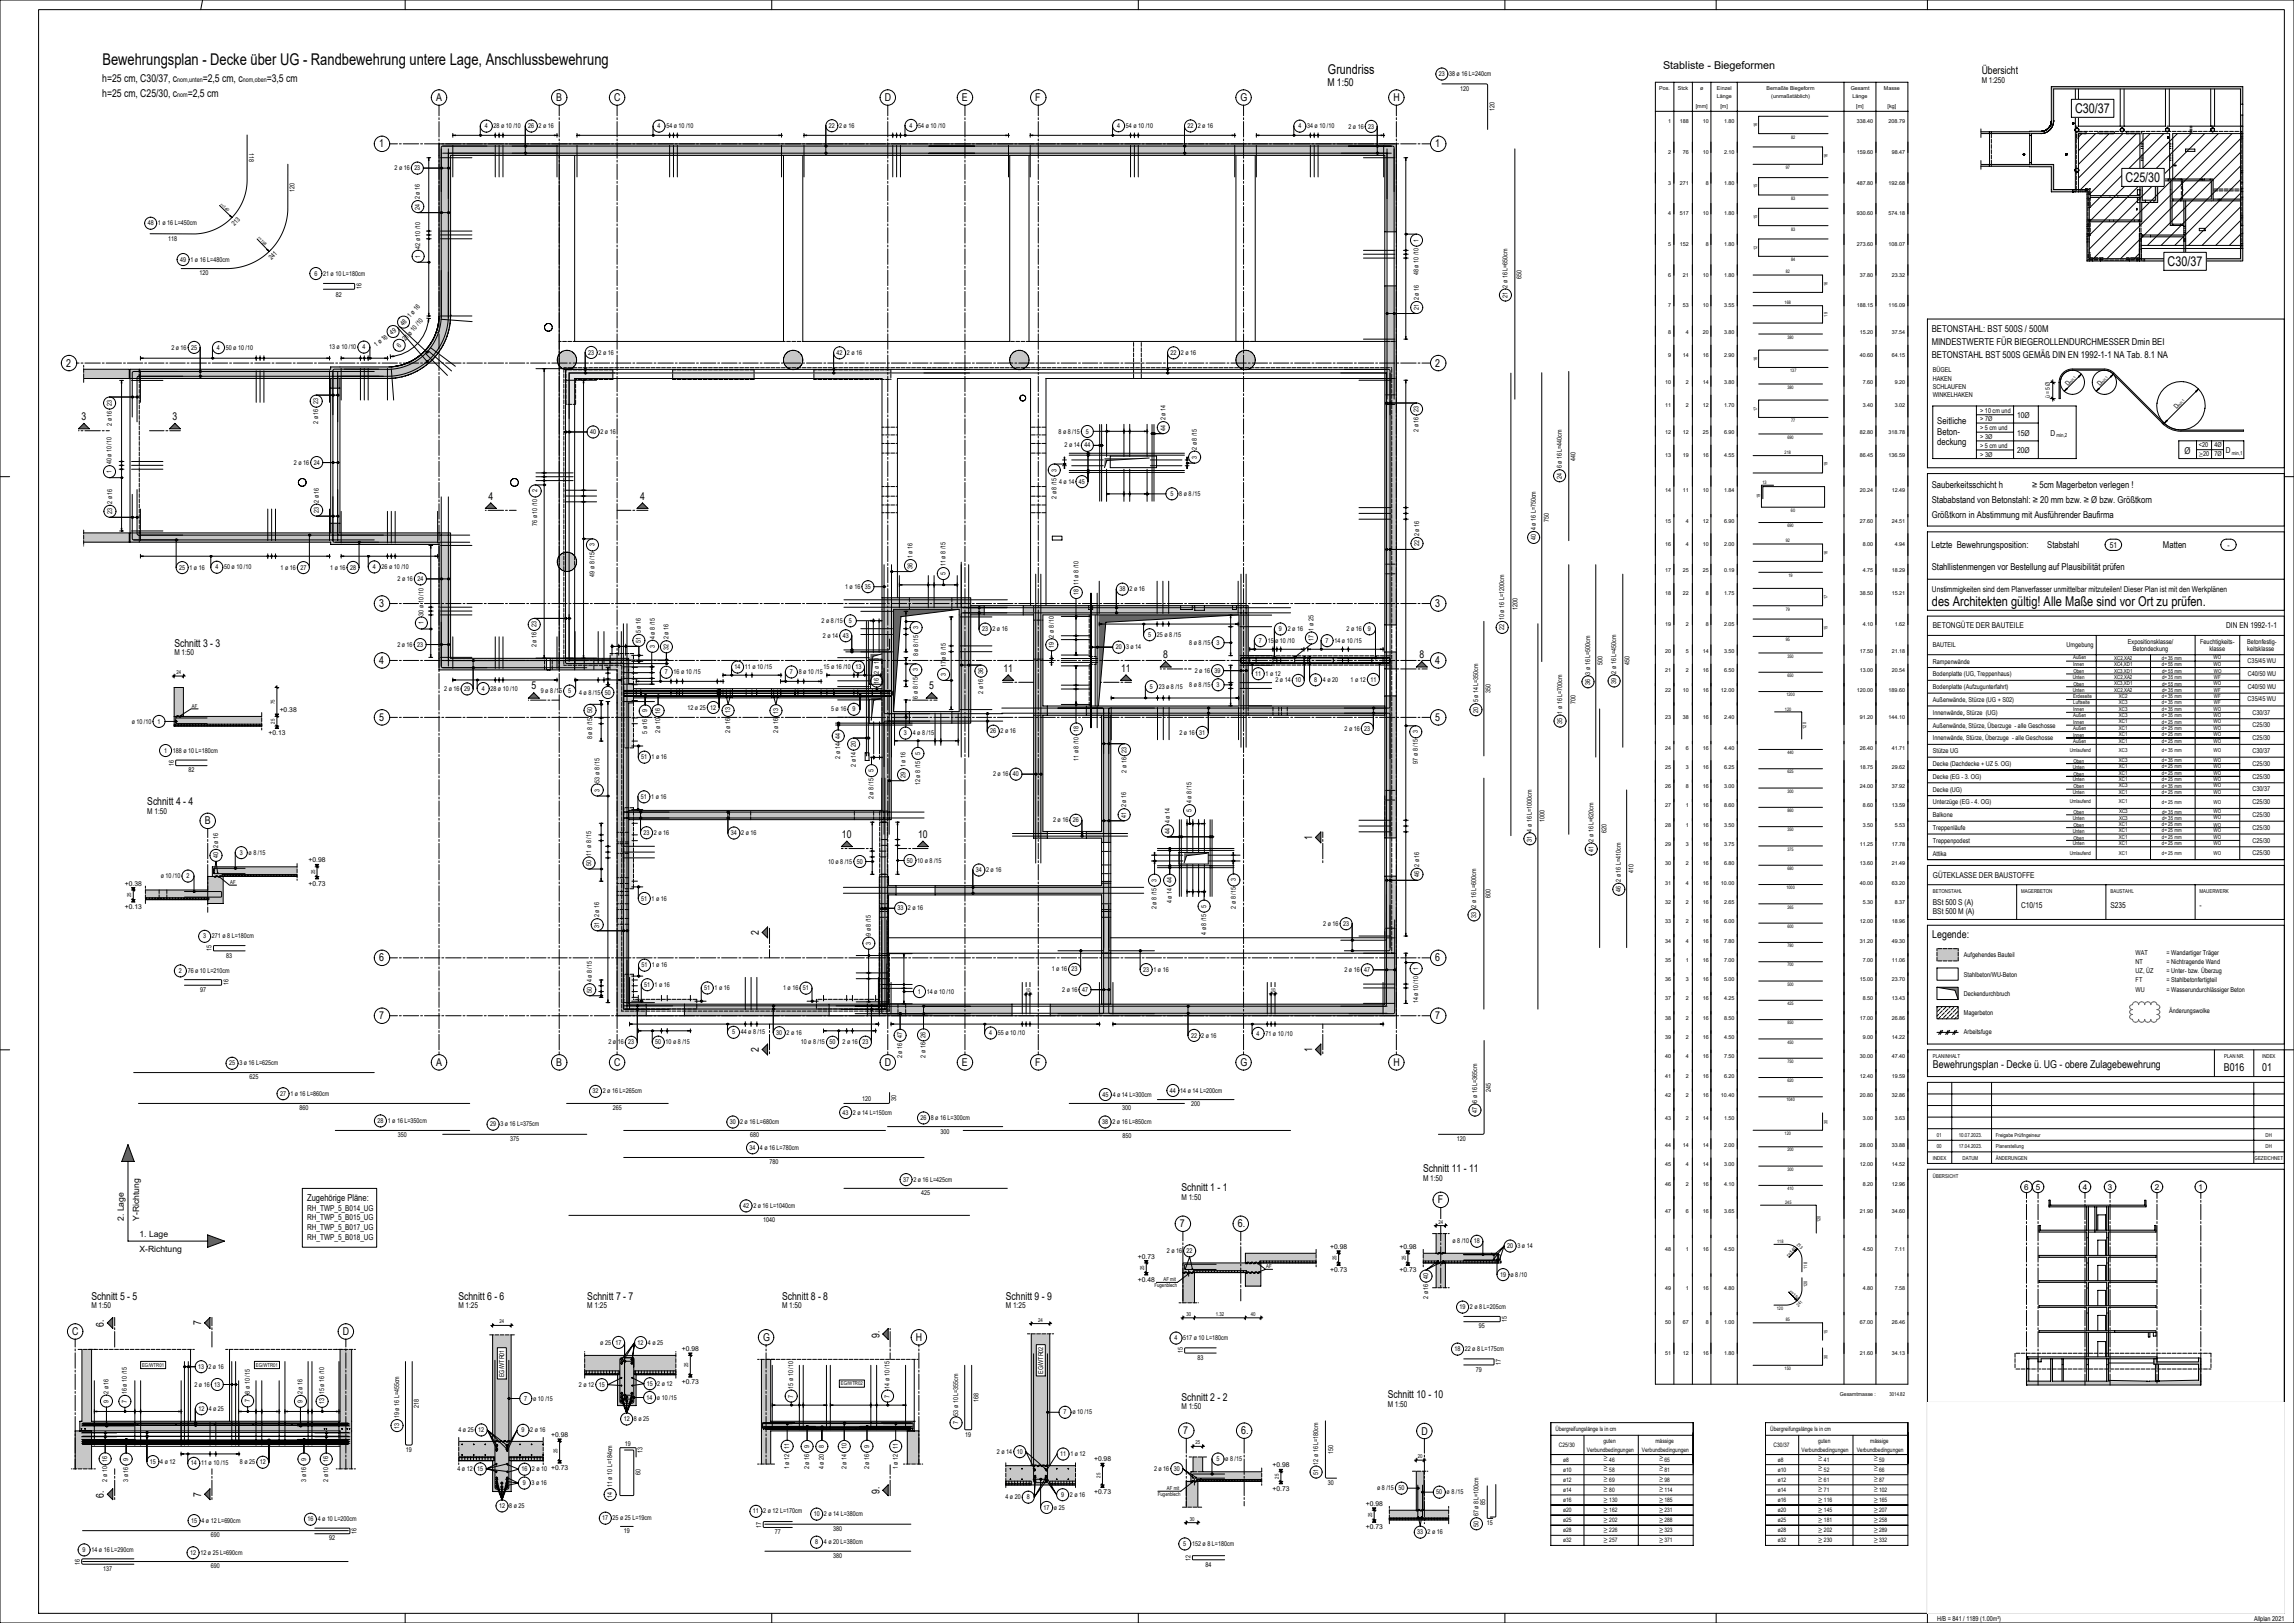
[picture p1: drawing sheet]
<svg xmlns="http://www.w3.org/2000/svg" width="1189mm" height="841mm" viewBox="0 0 1189 841" stroke-linecap="round" stroke-linejoin="round" font-family="sans-serif">
<defs><g id="words">
<text font-size="8.4" x="53" y="34">Bewehrungsplan - Decke über UG - Randbewehrung untere Lage, Anschlussbewehrung</text>
<g font-size="7">
<text x="688" y="39">Grundriss</text>
<text x="1076" y="58">C30/37</text>
<text x="1102" y="94">C25/30</text>
<text x="1124" y="138">C30/37</text>
<text x="1001" y="314">des Architekten gültig! Alle Maße sind vor Ort zu prüfen.</text>
</g>
<g font-size="5.6">
<text x="862" y="36">Stabliste - Biegeformen</text>
<text x="1027" y="39">Übersicht</text>
<text x="53" y="43">h=25 cm, C30/37, c</text>
<text x="105" y="43">=2,5 cm, c</text>
<text x="138" y="43">=3,5 cm</text>
<text x="688" y="45">M 1:50</text>
<text x="53" y="50">h=25 cm, C25/30, c</text>
<text x="97" y="50">=2,5 cm</text>
<text x="226" y="52">A</text>
<text x="288" y="52">B</text>
<text x="318" y="52">C</text>
<text x="459" y="52">D</text>
<text x="499" y="52">E</text>
<text x="537" y="52">F</text>
<text x="643" y="52">G</text>
<text x="722" y="52">H</text>
<text x="196" y="76">1</text>
<text x="744" y="76">1</text>
<text x="34" y="190">2</text>
<text x="744" y="190">2</text>
<text x="42" y="218">3</text>
<text x="89" y="218">3</text>
<text x="253" y="259">4</text>
<text x="332" y="259">4</text>
<text x="196" y="315">3</text>
<text x="744" y="315">3</text>
<text x="90" y="335">Schnitt 3 - 3</text>
<text x="603" y="341">8</text>
<text x="736" y="341">8</text>
<text x="196" y="344">4</text>
<text x="520" y="348">11</text>
<text x="581" y="348">11</text>
<text x="744" y="344">4</text>
<text x="275" y="357">5</text>
<text x="482" y="357">5</text>
<text x="196" y="374">5</text>
<text x="744" y="374">5</text>
<text x="76" y="417">Schnitt 4 - 4</text>
<text x="106" y="427">B</text>
<text x="436" y="434">10</text>
<text x="476" y="434">10</text>
<text x="680" y="435" transform="rotate(-90 680 435)">1</text>
<text x="393" y="484" transform="rotate(-90 393 484)">2</text>
<text x="1002" y="486">Legende:</text>
<text x="196" y="498">6</text>
<text x="744" y="498">6</text>
<text x="196" y="528">7</text>
<text x="744" y="528">7</text>
<text x="393" y="545" transform="rotate(-90 393 545)">2</text>
<text x="680" y="545" transform="rotate(-90 680 545)">1</text>
<text x="226" y="552">A</text>
<text x="288" y="552">B</text>
<text x="318" y="552">C</text>
<text x="459" y="552">D</text>
<text x="499" y="552">E</text>
<text x="537" y="552">F</text>
<text x="643" y="552">G</text>
<text x="722" y="552">H</text>
<text x="1002" y="553">Bewehrungsplan - Decke ü. UG - obere Zulagebewehrung</text>
<text x="1153" y="555">B016</text>
<text x="1173" y="555">01</text>
<text x="738" y="607">Schnitt 11 - 11</text>
<text x="612" y="617">Schnitt 1 - 1</text>
<text x="745" y="624">F</text>
<text x="612" y="636">7</text>
<text x="642" y="636">6.</text>
<text x="47" y="673">Schnitt 5 - 5</text>
<text x="238" y="673">Schnitt 6 - 6</text>
<text x="304" y="673">Schnitt 7 - 7</text>
<text x="405" y="673">Schnitt 8 - 8</text>
<text x="521" y="673">Schnitt 9 - 9</text>
<text x="54" y="687" transform="rotate(-90 54 687)">6.</text>
<text x="104" y="687" transform="rotate(-90 104 687)">7</text>
<text x="37" y="692">C</text>
<text x="178" y="692">D</text>
<text x="396" y="695">G</text>
<text x="456" y="693" transform="rotate(-90 456 693)">9.</text>
<text x="475" y="695">H</text>
<text x="612" y="726">Schnitt 2 - 2</text>
<text x="719" y="725">Schnitt 10 - 10</text>
<text x="613" y="743">7</text>
<text x="643" y="743">6.</text>
<text x="737" y="743">D</text>
<text x="54" y="776" transform="rotate(-90 54 776)">6.</text>
<text x="104" y="776" transform="rotate(-90 104 776)">7</text>
<text x="456" y="774" transform="rotate(-90 456 774)">9.</text>
</g>
<g font-size="4.9">
<text x="1001" y="172">BETONSTAHL: BST 500S / 500M</text>
<text x="1001" y="179">MINDESTWERTE FÜR BIEGEROLLENDURCHMESSER Dmin BEI</text>
<text x="1001" y="185">BETONSTAHL BST 500S GEMÄß DIN EN 1992-1-1 NA Tab. 8.1 NA</text>
<text x="1004" y="220">Seitliche</text>
<text x="1004" y="225">Beton-</text>
<text x="1004" y="231">deckung</text>
<text x="1132" y="235">Ø</text>
<text x="1001" y="253">Sauberkeitsschicht h</text>
<text x="1053" y="253">≥ 5cm Magerbeton verlegen !</text>
<text x="1001" y="261">Stababstand von Betonstahl: ≥ 20 mm bzw. ≥ Ø bzw. Größtkorn</text>
<text x="1001" y="268">Größtkorn in Abstimmung mit Ausführender Baufirma</text>
<text x="1001" y="284">Letzte Bewehrungsposition:</text>
<text x="1061" y="284">Stabstahl</text>
<text x="1121" y="284">Matten</text>
<text x="1001" y="295">Stahllistenmengen vor Bestellung auf Plausibilität prüfen</text>
<text x="159" y="622">Zugehörige Pläne:</text>
</g>
<g font-size="4.5">
<text x="64" y="633" transform="rotate(-90 64 633)">2. Lage</text>
<text x="72" y="633" transform="rotate(-90 72 633)">Y-Richtung</text>
<text x="72" y="641">1. Lage</text>
<text x="72" y="649">X-Richtung</text>
</g>
<g font-size="4.2">
<text x="1027" y="43">M 1:250</text>
<text x="1046" y="217">10Ø</text>
<text x="1046" y="226">15Ø</text>
<text x="1063" y="226">D</text>
<text x="1046" y="235">20Ø</text>
<text x="1154" y="235">D</text>
<text x="1093" y="284">51</text>
<text x="1154" y="284">-</text>
<text x="1001" y="307">Unstimmigkeiten sind dem Planverfasser unmittelbar mitzuteilen! Dieser Plan ist mit den Werkplänen</text>
<text x="1002" y="326">BETONGÜTE DER BAUTEILE</text>
<text x="1154" y="326">DIN EN 1992-1-1</text>
<text x="90" y="340">M 1:50</text>
<text x="76" y="422">M 1:50</text>
<text x="1002" y="455">GÜTEKLASSE DER BAUSTOFFE</text>
<text x="1002" y="469">BSt 500 S (A)</text>
<text x="1002" y="474">BSt 500 M (A)</text>
<text x="1048" y="471">C10/15</text>
<text x="1094" y="471">S235</text>
<text x="1140" y="471">-</text>
<text x="738" y="612">M 1:50</text>
<text x="1049" y="616">6</text>
<text x="1055" y="616">5</text>
<text x="1079" y="616">4</text>
<text x="1092" y="616">3</text>
<text x="1117" y="616">2</text>
<text x="1140" y="616">1</text>
<text x="612" y="622">M 1:50</text>
<text x="159" y="627">RH_TWP_5_B014_UG</text>
<text x="159" y="632">RH_TWP_5_B015_UG</text>
<text x="159" y="637">RH_TWP_5_B017_UG</text>
<text x="159" y="642">RH_TWP_5_B018_UG</text>
<text x="47" y="678">M 1:50</text>
<text x="238" y="678">M 1:25</text>
<text x="304" y="678">M 1:25</text>
<text x="405" y="678">M 1:50</text>
<text x="521" y="678">M 1:25</text>
<text x="612" y="730">M 1:50</text>
<text x="719" y="729">M 1:50</text>
</g>
<g font-size="3.7">
<text x="831" y="757">≥</text>
<text x="831" y="762">≥</text>
<text x="860" y="762">≥</text>
<text x="860" y="757">≥</text>
<text x="942" y="757">≥</text>
<text x="942" y="762">≥</text>
<text x="971" y="762">≥</text>
<text x="971" y="757">≥</text>
<text x="831" y="767">≥</text>
<text x="860" y="767">≥</text>
<text x="942" y="767">≥</text>
<text x="971" y="767">≥</text>
<text x="831" y="772">≥</text>
<text x="860" y="772">≥</text>
<text x="942" y="772">≥</text>
<text x="971" y="772">≥</text>
<text x="831" y="778">≥</text>
<text x="860" y="778">≥</text>
<text x="942" y="778">≥</text>
<text x="971" y="778">≥</text>
<text x="831" y="784">≥</text>
<text x="860" y="784">≥</text>
<text x="942" y="784">≥</text>
<text x="971" y="784">≥</text>
<text x="831" y="789">≥</text>
<text x="860" y="789">≥</text>
<text x="942" y="789">≥</text>
<text x="971" y="789">≥</text>
<text x="831" y="794">≥</text>
<text x="860" y="794">≥</text>
<text x="942" y="794">≥</text>
<text x="971" y="794">≥</text>
<text x="831" y="799">≥</text>
<text x="860" y="799">≥</text>
<text x="942" y="799">≥</text>
<text x="971" y="799">≥</text>
</g>
<g font-size="3.5">
<text x="746" y="39">23</text>
<text x="751" y="39">38 ø 16 L=240cm</text>
<text x="92" y="43">nom,unten</text>
<text x="126" y="43">nom,oben</text>
<text x="757" y="47">120</text>
<text x="92" y="50">nom</text>
<text x="775" y="58" transform="rotate(-90 775 58)">120</text>
<text x="251" y="66">4</text>
<text x="256" y="66">28 ø 10 /10</text>
<text x="274" y="66">26</text>
<text x="279" y="66">2 ø 16</text>
<text x="341" y="66">4</text>
<text x="345" y="66">54 ø 10 /10</text>
<text x="430" y="66">22</text>
<text x="435" y="66">2 ø 16</text>
<text x="471" y="66">4</text>
<text x="476" y="66">54 ø 10 /10</text>
<text x="579" y="66">4</text>
<text x="584" y="66">54 ø 10 /10</text>
<text x="616" y="66">22</text>
<text x="621" y="66">2 ø 16</text>
<text x="673" y="66">4</text>
<text x="678" y="66">34 ø 10 /10</text>
<text x="699" y="67">2 ø 16 23</text>
<text x="129" y="79" transform="rotate(90 129 79)">118</text>
<text x="204" y="88">2 ø 16 23</text>
<text x="153" y="99" transform="rotate(-90 153 99)">120</text>
<text x="218" y="103" transform="rotate(-90 218 103)">2 ø 16</text>
<text x="218" y="109" transform="rotate(-90 218 109)">24</text>
<text x="77" y="117">48</text>
<text x="82" y="117">1 ø 16 L=450cm</text>
<text x="122" y="117" transform="rotate(-46 122 117)">213</text>
<text x="87" y="125">118</text>
<text x="735" y="125" transform="rotate(-90 735 125)">1</text>
<text x="218" y="129" transform="rotate(-90 218 129)">42 ø 10 /10</text>
<text x="93" y="136">49</text>
<text x="99" y="136">1 ø 16 L=480cm</text>
<text x="141" y="135" transform="rotate(-44 141 135)">241</text>
<text x="218" y="134" transform="rotate(-90 218 134)">1</text>
<text x="103" y="143">120</text>
<text x="163" y="143">6</text>
<text x="167" y="143">21 ø 10 L=180cm</text>
<text x="735" y="143" transform="rotate(-90 735 143)">48 ø 10 /10</text>
<text x="187" y="150" transform="rotate(-90 187 150)">16</text>
<text x="781" y="149" transform="rotate(-90 781 149)">2 ø 16 L=650cm</text>
<text x="789" y="144" transform="rotate(-90 789 144)">650</text>
<text x="174" y="154">82</text>
<text x="735" y="156" transform="rotate(-90 735 156)">2 ø 16</text>
<text x="781" y="154" transform="rotate(-90 781 154)">21</text>
<text x="735" y="161" transform="rotate(-90 735 161)">21</text>
<text x="213" y="165" transform="rotate(-47 213 165)">1 ø 16</text>
<text x="209" y="169" transform="rotate(-47 209 169)">48</text>
<text x="195" y="180" transform="rotate(-37 195 180)">1 ø 16 49</text>
<text x="210" y="177" transform="rotate(-49 210 177)">21 ø 10 /10</text>
<text x="89" y="181">2 ø 16 25</text>
<text x="112" y="181">4</text>
<text x="117" y="181">50 ø 10 /10</text>
<text x="171" y="181">13 ø 10 /10</text>
<text x="188" y="181">4</text>
<text x="207" y="180" transform="rotate(-49 207 180)">6</text>
<text x="305" y="184">23</text>
<text x="310" y="184">2 ø 16</text>
<text x="434" y="184">42</text>
<text x="439" y="184">2 ø 16</text>
<text x="607" y="184">22</text>
<text x="612" y="184">2 ø 16</text>
<text x="1002" y="193">BÜGEL</text>
<text x="1002" y="197">HAKEN</text>
<text x="1002" y="202">SCHLAUFEN</text>
<text x="1072" y="200" transform="rotate(-48 1072 200)">D</text>
<text x="1089" y="200" transform="rotate(-48 1089 200)">D</text>
<text x="1002" y="206">WINKELHAKEN</text>
<text x="1026" y="214">&gt; 10 cm und</text>
<text x="1128" y="212" transform="rotate(-48 1128 212)">D</text>
<text x="58" y="221" transform="rotate(-90 58 221)">2 ø 16 23</text>
<text x="165" y="220" transform="rotate(-90 165 220)">2 ø 16 23</text>
<text x="604" y="218" transform="rotate(-90 604 218)">2 ø 14</text>
<text x="1026" y="218">&gt; 7Ø</text>
<text x="306" y="225">40</text>
<text x="311" y="225">2 ø 16</text>
<text x="549" y="225">8 ø 8 /15</text>
<text x="563" y="225">5</text>
<text x="604" y="223" transform="rotate(-90 604 223)">44</text>
<text x="735" y="224" transform="rotate(-90 735 224)">2 ø 16 23</text>
<text x="1026" y="223">&gt; 5 cm und</text>
<text x="1026" y="228">&gt; 3Ø</text>
<text x="552" y="232">2 ø 14 44</text>
<text x="620" y="233" transform="rotate(-90 620 233)">2 ø 8 /15</text>
<text x="1026" y="232">&gt; 5 cm und</text>
<text x="1140" y="232">&lt;20</text>
<text x="1148" y="232">4Ø</text>
<text x="620" y="238" transform="rotate(-90 620 238)">3</text>
<text x="817" y="239" transform="rotate(-90 817 239)">440</text>
<text x="1026" y="237">&gt; 3Ø</text>
<text x="1142" y="236">20</text>
<text x="1148" y="236">7Ø</text>
<text x="58" y="245" transform="rotate(-90 58 245)">1</text>
<text x="58" y="241" transform="rotate(-90 58 241)">40 ø 10 /10</text>
<text x="152" y="241">2 ø 16 24</text>
<text x="548" y="244" transform="rotate(-90 548 244)">3</text>
<text x="809" y="243" transform="rotate(-90 809 243)">6 ø 16 L=440cm</text>
<text x="549" y="251">4 ø 14 45</text>
<text x="809" y="248" transform="rotate(-90 809 248)">24</text>
<text x="278" y="255" transform="rotate(-90 278 255)">2</text>
<text x="607" y="257">5</text>
<text x="611" y="257">8 ø 8 /15</text>
<text x="58" y="261" transform="rotate(-90 58 261)">2 ø 16</text>
<text x="165" y="261" transform="rotate(-90 165 261)">2 ø 16</text>
<text x="548" y="259" transform="rotate(-90 548 259)">2 ø 8 /15</text>
<text x="58" y="266" transform="rotate(-90 58 266)">23</text>
<text x="165" y="266" transform="rotate(-90 165 266)">23</text>
<text x="278" y="272" transform="rotate(-90 278 272)">76 ø 10 /10</text>
<text x="796" y="275" transform="rotate(-90 796 275)">4 ø 16 L=750cm</text>
<text x="803" y="270" transform="rotate(-90 803 270)">750</text>
<text x="736" y="278" transform="rotate(-90 736 278)">2 ø 16</text>
<text x="796" y="280" transform="rotate(-90 796 280)">40</text>
<text x="308" y="283" transform="rotate(-90 308 283)">3</text>
<text x="736" y="283" transform="rotate(-90 736 283)">22</text>
<text x="473" y="289" transform="rotate(-90 473 289)">1 ø 16</text>
<text x="490" y="293" transform="rotate(-90 490 293)">11 ø 8 /15</text>
<text x="93" y="295">25</text>
<text x="98" y="295">1 ø 16</text>
<text x="112" y="295">4</text>
<text x="116" y="295">50 ø 10 /10</text>
<text x="145" y="295">1 ø 16 27</text>
<text x="171" y="295">1 ø 16 28</text>
<text x="193" y="295">4</text>
<text x="198" y="295">26 ø 10 /10</text>
<text x="308" y="299" transform="rotate(-90 308 299)">49 ø 8 /15</text>
<text x="473" y="295" transform="rotate(-90 473 295)">36</text>
<text x="490" y="298" transform="rotate(-90 490 298)">5</text>
<text x="206" y="301">2 ø 16 24</text>
<text x="438" y="305">1 ø 16 35</text>
<text x="559" y="303" transform="rotate(-90 559 303)">11 ø 8 /10</text>
<text x="559" y="309" transform="rotate(-90 559 309)">18</text>
<text x="580" y="306">38</text>
<text x="586" y="306">2 ø 16</text>
<text x="787" y="316" transform="rotate(-90 787 316)">1200</text>
<text x="219" y="324" transform="rotate(-90 219 324)">1</text>
<text x="219" y="319" transform="rotate(-90 219 319)">30 ø 10 /10</text>
<text x="426" y="323">2 ø 8 /15</text>
<text x="440" y="323">5</text>
<text x="780" y="321" transform="rotate(-90 780 321)">10 ø 16 L=1200cm</text>
<text x="332" y="328" transform="rotate(-90 332 328)">5 ø 16</text>
<text x="476" y="326" transform="rotate(-90 476 326)">3</text>
<text x="509" y="327">23</text>
<text x="514" y="327">2 ø 16</text>
<text x="663" y="327">9</text>
<text x="667" y="327">2 ø 16</text>
<text x="681" y="327" transform="rotate(-90 681 327)">1 ø 25</text>
<text x="698" y="327">2 ø 16</text>
<text x="709" y="327">9</text>
<text x="780" y="327" transform="rotate(-90 780 327)">22</text>
<text x="206" y="335">2 ø 16 23</text>
<text x="278" y="335" transform="rotate(-90 278 335)">2 ø 16 23</text>
<text x="332" y="333" transform="rotate(-90 332 333)">51</text>
<text x="339" y="331" transform="rotate(-90 339 331)">4 ø 8 /15</text>
<text x="339" y="336" transform="rotate(-90 339 336)">3</text>
<text x="346" y="331" transform="rotate(-90 346 331)">2 ø 16</text>
<text x="427" y="331">2 ø 14 43</text>
<text x="546" y="336" transform="rotate(-90 546 336)">19</text>
<text x="546" y="330" transform="rotate(-90 546 330)">2 ø 8 /10</text>
<text x="595" y="330">5</text>
<text x="600" y="330">25 ø 8 /15</text>
<text x="616" y="334">8 ø 8 /15</text>
<text x="631" y="334">3</text>
<text x="652" y="333">7</text>
<text x="657" y="333">15 ø 10 /10</text>
<text x="681" y="332" transform="rotate(-90 681 332)">17</text>
<text x="687" y="333">7</text>
<text x="692" y="333">14 ø 10 /15</text>
<text x="1002" y="335">BAUTEIL</text>
<text x="1071" y="335">Umgebung</text>
<text x="1103" y="334">Expositionsklasse/</text>
<text x="1140" y="334">Feuchtigkeits-</text>
<text x="1165" y="334">Betonfestig-</text>
<text x="346" y="337" transform="rotate(-90 346 337)">32</text>
<text x="476" y="340" transform="rotate(-90 476 340)">8 ø 8 /15</text>
<text x="578" y="336">20</text>
<text x="584" y="336">3 ø 14</text>
<text x="1106" y="337">Betondeckung</text>
<text x="1145" y="337">klasse</text>
<text x="1165" y="337">keitsklasse</text>
<text x="381" y="347">14</text>
<text x="386" y="347">11 ø 10 /15</text>
<text x="427" y="347">15 ø 16 /10 13</text>
<text x="476" y="348" transform="rotate(-90 476 348)">3</text>
<text x="490" y="346" transform="rotate(-90 490 346)">17 ø 8 /15</text>
<text x="831" y="345" transform="rotate(-90 831 345)">500</text>
<text x="845" y="345" transform="rotate(-90 845 345)">450</text>
<text x="1002" y="344">Rampenwände</text>
<text x="1165" y="344">C35/45 WU</text>
<text x="345" y="349">7</text>
<text x="349" y="349">16 ø 10 /15</text>
<text x="409" y="349">7</text>
<text x="414" y="349">8 ø 10 /15</text>
<text x="456" y="349" transform="rotate(-90 456 349)">2 ø 10</text>
<text x="490" y="350" transform="rotate(-90 490 350)">3</text>
<text x="619" y="349">2 ø 16 39</text>
<text x="651" y="350">11</text>
<text x="656" y="350">1 ø 12</text>
<text x="661" y="354">2 ø 14 10</text>
<text x="681" y="353">8</text>
<text x="686" y="353">4 ø 20</text>
<text x="700" y="353">1 ø 12 11</text>
<text x="824" y="350" transform="rotate(-90 824 350)">3 ø 16 L=500cm</text>
<text x="838" y="349" transform="rotate(-90 838 349)">2 ø 16 L=450cm</text>
<text x="1002" y="350">Bodenplatte (UG, Treppenhaus)</text>
<text x="1165" y="350">C40/50 WU</text>
<text x="230" y="358">2 ø 16 29</text>
<text x="250" y="358">4</text>
<text x="254" y="358">28 ø 10 /10</text>
<text x="280" y="359">9 ø 8 /15</text>
<text x="294" y="359">5</text>
<text x="300" y="360">4 ø 8 /15 50</text>
<text x="456" y="354" transform="rotate(-90 456 354)">16</text>
<text x="510" y="360" transform="rotate(-90 510 360)">2 ø 16 36</text>
<text x="596" y="357">5</text>
<text x="601" y="357">23 ø 8 /15</text>
<text x="616" y="356">8 ø 8 /15</text>
<text x="631" y="356">3</text>
<text x="773" y="359" transform="rotate(-90 773 359)">350</text>
<text x="824" y="355" transform="rotate(-90 824 355)">36</text>
<text x="838" y="354" transform="rotate(-90 838 354)">39</text>
<text x="1002" y="357">Bodenplatte (Aufzugunterfahrt)</text>
<text x="1165" y="357">C40/50 WU</text>
<text x="476" y="362" transform="rotate(-90 476 362)">6 ø 8 /15</text>
<text x="766" y="364" transform="rotate(-90 766 364)">5 ø 14 L=350cm</text>
<text x="817" y="365" transform="rotate(-90 817 365)">700</text>
<text x="1002" y="364">Außenwände, Stürze (UG + S02)</text>
<text x="1165" y="363">C35/45 WU</text>
<text x="145" y="369">+0.38</text>
<text x="336" y="369" transform="rotate(-90 336 369)">9</text>
<text x="342" y="370" transform="rotate(-90 342 370)">16</text>
<text x="356" y="368">12 ø 25 12</text>
<text x="378" y="370" transform="rotate(-90 378 370)">13</text>
<text x="403" y="370" transform="rotate(-90 403 370)">13</text>
<text x="431" y="369">5 ø 16</text>
<text x="442" y="369">9</text>
<text x="766" y="369" transform="rotate(-90 766 369)">20</text>
<text x="810" y="370" transform="rotate(-90 810 370)">1 ø 16 L=700cm</text>
<text x="1002" y="370">Innenwände, Stürze (UG)</text>
<text x="1167" y="370">C30/37</text>
<text x="68" y="375">ø 10 /10</text>
<text x="82" y="375">1</text>
<text x="810" y="375" transform="rotate(-90 810 375)">35</text>
<text x="1002" y="377">Außenwände, Stürze, Überzuge - alle Geschosse</text>
<text x="1168" y="377">C25/30</text>
<text x="139" y="381">+0.13</text>
<text x="307" y="383" transform="rotate(-90 307 383)">8 ø 8 /15 50</text>
<text x="336" y="380" transform="rotate(-90 336 380)">5 ø 16</text>
<text x="342" y="380" transform="rotate(-90 342 380)">2 ø 10</text>
<text x="378" y="380" transform="rotate(-90 378 380)">2 ø 16</text>
<text x="403" y="380" transform="rotate(-90 403 380)">2 ø 16</text>
<text x="469" y="381">3</text>
<text x="473" y="381">4 ø 8 /15</text>
<text x="513" y="380">26</text>
<text x="519" y="380">2 ø 16</text>
<text x="611" y="381">2 ø 16 31</text>
<text x="697" y="379">2 ø 16 23</text>
<text x="735" y="380" transform="rotate(-90 735 380)">3</text>
<text x="1002" y="384">Innenwände, Stürze, Überzuge - alle Geschosse</text>
<text x="1168" y="384">C25/30</text>
<text x="85" y="390">1</text>
<text x="90" y="390">188 ø 10 L=180cm</text>
<text x="332" y="393">51</text>
<text x="338" y="393">1 ø 16</text>
<text x="436" y="393" transform="rotate(-90 436 393)">2 ø 14 44</text>
<text x="477" y="391" transform="rotate(-90 477 391)">5</text>
<text x="559" y="394" transform="rotate(-90 559 394)">11 ø 8 /10 18</text>
<text x="735" y="396" transform="rotate(-90 735 396)">97 ø 8 /15</text>
<text x="1002" y="390">Stütze UG</text>
<text x="1167" y="390">C30/37</text>
<text x="90" y="397" transform="rotate(-90 90 397)">16</text>
<text x="98" y="400">82</text>
<text x="444" y="397" transform="rotate(-90 444 397)">2 ø 14 20</text>
<text x="453" y="400" transform="rotate(-90 453 400)">5</text>
<text x="469" y="398" transform="rotate(-90 469 398)">1 ø 16</text>
<text x="584" y="400" transform="rotate(-90 584 400)">2 ø 16 23</text>
<text x="1002" y="397">Decke (Dachdecke + UZ 5. OG)</text>
<text x="1168" y="397">C25/30</text>
<text x="311" y="406" transform="rotate(-90 311 406)">53 ø 8 /15</text>
<text x="469" y="403" transform="rotate(-90 469 403)">29</text>
<text x="477" y="407" transform="rotate(-90 477 407)">12 ø 8 /15</text>
<text x="515" y="402">2 ø 16 40</text>
<text x="1002" y="404">Decke (EG - 3. OG)</text>
<text x="1168" y="403">C25/30</text>
<text x="311" y="410" transform="rotate(-90 311 410)">3</text>
<text x="332" y="414">51</text>
<text x="338" y="414">1 ø 16</text>
<text x="1002" y="410">Decke (UG)</text>
<text x="1167" y="410">C30/37</text>
<text x="453" y="414" transform="rotate(-90 453 414)">2 ø 8 /15</text>
<text x="584" y="418" transform="rotate(-90 584 418)">2 ø 16</text>
<text x="618" y="416" transform="rotate(-90 618 416)">4 ø 8 /15</text>
<text x="1002" y="417">Unterzüge (EG - 4. OG)</text>
<text x="1168" y="417">C25/30</text>
<text x="584" y="424" transform="rotate(-90 584 424)">41</text>
<text x="618" y="421" transform="rotate(-90 618 421)">5</text>
<text x="1002" y="423">Balkone</text>
<text x="1168" y="423">C25/30</text>
<text x="546" y="426">2 ø 16 26</text>
<text x="606" y="427" transform="rotate(-90 606 427)">4 ø 14</text>
<text x="794" y="431" transform="rotate(-90 794 431)">4 ø 16 L=1000cm</text>
<text x="801" y="426" transform="rotate(-90 801 426)">1000</text>
<text x="833" y="432" transform="rotate(-90 833 432)">620</text>
<text x="1002" y="430">Treppenläufe</text>
<text x="1168" y="430">C25/30</text>
<text x="334" y="433">23</text>
<text x="339" y="433">2 ø 16</text>
<text x="379" y="433">34</text>
<text x="384" y="433">2 ø 16</text>
<text x="606" y="432" transform="rotate(-90 606 432)">44</text>
<text x="794" y="436" transform="rotate(-90 794 436)">31</text>
<text x="826" y="436" transform="rotate(-90 826 436)">2 ø 16 L=620cm</text>
<text x="1002" y="437">Treppenpodest</text>
<text x="1168" y="437">C25/30</text>
<text x="113" y="439" transform="rotate(-90 113 439)">2 ø 16</text>
<text x="124" y="443">3</text>
<text x="129" y="443">ø 8 /15</text>
<text x="306" y="443" transform="rotate(-90 306 443)">11 ø 8 /15</text>
<text x="826" y="441" transform="rotate(-90 826 441)">41</text>
<text x="1002" y="443">Attika</text>
<text x="1168" y="443">C25/30</text>
<text x="113" y="445" transform="rotate(-90 113 445)">40</text>
<text x="160" y="447">+0.98</text>
<text x="306" y="449" transform="rotate(-90 306 449)">50</text>
<text x="429" y="448">10 ø 8 /15 50</text>
<text x="470" y="447">50</text>
<text x="475" y="447">10 ø 8 /15</text>
<text x="736" y="449" transform="rotate(-90 736 449)">2 ø 16</text>
<text x="83" y="455">ø 10 /10</text>
<text x="97" y="455">2</text>
<text x="506" y="452">34</text>
<text x="511" y="452">2 ø 16</text>
<text x="736" y="455" transform="rotate(-90 736 455)">46</text>
<text x="847" y="453" transform="rotate(-90 847 453)">410</text>
<text x="65" y="459">+0.38</text>
<text x="160" y="459">+0.73</text>
<text x="599" y="457" transform="rotate(-90 599 457)">3</text>
<text x="641" y="457" transform="rotate(-90 641 457)">3</text>
<text x="840" y="457" transform="rotate(-90 840 457)">2 ø 16 L=410cm</text>
<text x="332" y="467">51</text>
<text x="338" y="467">1 ø 16</text>
<text x="607" y="468" transform="rotate(-90 607 468)">4 ø 14 44</text>
<text x="773" y="465" transform="rotate(-90 773 465)">600</text>
<text x="840" y="462" transform="rotate(-90 840 462)">46</text>
<text x="65" y="471">+0.13</text>
<text x="465" y="472">33</text>
<text x="471" y="472">2 ø 16</text>
<text x="599" y="471" transform="rotate(-90 599 471)">2 ø 8 /15</text>
<text x="625" y="470" transform="rotate(-90 625 470)">5</text>
<text x="641" y="471" transform="rotate(-90 641 471)">2 ø 8 /15</text>
<text x="765" y="470" transform="rotate(-90 765 470)">2 ø 16 L=600cm</text>
<text x="311" y="475" transform="rotate(-90 311 475)">2 ø 16</text>
<text x="686" y="480">2 ø 16 23</text>
<text x="765" y="476" transform="rotate(-90 765 476)">33</text>
<text x="311" y="481" transform="rotate(-90 311 481)">31</text>
<text x="451" y="485" transform="rotate(-90 451 485)">9 ø 8 /15</text>
<text x="625" y="484" transform="rotate(-90 625 484)">4 ø 8 /15</text>
<text x="105" y="486">3</text>
<text x="110" y="486">271 ø 8 L=180cm</text>
<text x="451" y="489" transform="rotate(-90 451 489)">3</text>
<text x="110" y="493" transform="rotate(-90 110 493)">15</text>
<text x="117" y="496">83</text>
<text x="1018" y="496">Aufgehendes Bauteil</text>
<text x="1107" y="495">WAT</text>
<text x="1123" y="495">= Wandartiger Träger</text>
<text x="333" y="501">51</text>
<text x="338" y="501">1 ø 16</text>
<text x="545" y="503">1 ø 16 23</text>
<text x="593" y="504">23</text>
<text x="598" y="504">1 ø 16</text>
<text x="697" y="504">2 ø 16 47</text>
<text x="735" y="503" transform="rotate(-90 735 503)">1</text>
<text x="1107" y="500">NT</text>
<text x="1123" y="500">= Nichtragende Wand</text>
<text x="93" y="504">2</text>
<text x="97" y="504">76 ø 10 L=210cm</text>
<text x="307" y="509" transform="rotate(-90 307 509)">4 ø 8 /15</text>
<text x="1018" y="506">Stahlbeton/WU-Beton</text>
<text x="1107" y="504">UZ, ÜZ</text>
<text x="1107" y="509">FT</text>
<text x="1123" y="504">= Unter- bzw. Überzug</text>
<text x="1123" y="509">= Stahlbetonfertigteil</text>
<text x="104" y="514">97</text>
<text x="118" y="511" transform="rotate(-90 118 511)">16</text>
<text x="307" y="514" transform="rotate(-90 307 514)">50</text>
<text x="334" y="511">51</text>
<text x="339" y="511">1 ø 16</text>
<text x="365" y="513">51</text>
<text x="370" y="513">1 ø 16</text>
<text x="406" y="513">1 ø 16 51</text>
<text x="476" y="515">1</text>
<text x="480" y="515">14 ø 10 /10</text>
<text x="551" y="514">2 ø 16 47</text>
<text x="1107" y="514">WU</text>
<text x="1123" y="514">= Wasserundurchlässiger Beton</text>
<text x="735" y="520" transform="rotate(-90 735 520)">14 ø 10 /10</text>
<text x="1018" y="516">Deckendurchbruch</text>
<text x="1018" y="526">Magerbeton</text>
<text x="1124" y="525">Änderungswolke</text>
<text x="379" y="536">5</text>
<text x="384" y="536">44 ø 8 /15</text>
<text x="402" y="536">30</text>
<text x="408" y="536">2 ø 16</text>
<text x="513" y="536">4</text>
<text x="517" y="536">55 ø 10 /10</text>
<text x="617" y="538">22</text>
<text x="623" y="538">2 ø 16</text>
<text x="651" y="537">4</text>
<text x="656" y="537">71 ø 10 /10</text>
<text x="1018" y="536">Arbeitsfuge</text>
<text x="315" y="541">2 ø 16 23</text>
<text x="340" y="541">50</text>
<text x="345" y="541">10 ø 8 /15</text>
<text x="415" y="541">10 ø 8 /15 50</text>
<text x="437" y="541">2 ø 16 23</text>
<text x="468" y="548" transform="rotate(-90 468 548)">2 ø 16 47</text>
<text x="480" y="548" transform="rotate(-90 480 548)">2 ø 16 26</text>
<text x="119" y="552">25</text>
<text x="124" y="552">3 ø 16 L=625cm</text>
<text x="129" y="559">625</text>
<text x="145" y="568">27</text>
<text x="150" y="568">1 ø 16 L=860cm</text>
<text x="307" y="567">32</text>
<text x="312" y="567">2 ø 16 L=265cm</text>
<text x="571" y="568">45</text>
<text x="577" y="568">4 ø 14 L=300cm</text>
<text x="606" y="566">44</text>
<text x="612" y="566">14 ø 14 L=200cm</text>
<text x="773" y="566" transform="rotate(-90 773 566)">245</text>
<text x="155" y="575">860</text>
<text x="318" y="575">265</text>
<text x="447" y="570">120</text>
<text x="465" y="571" transform="rotate(-90 465 571)">30</text>
<text x="582" y="575">300</text>
<text x="617" y="573">200</text>
<text x="766" y="571" transform="rotate(-90 766 571)">6 ø 16 L=365cm</text>
<text x="196" y="582">28</text>
<text x="201" y="582">1 ø 16 L=350cm</text>
<text x="437" y="578">43</text>
<text x="442" y="578">2 ø 14 L=150cm</text>
<text x="477" y="580">26</text>
<text x="482" y="580">8 ø 16 L=300cm</text>
<text x="766" y="577" transform="rotate(-90 766 577)">47</text>
<text x="254" y="584">29</text>
<text x="259" y="584">3 ø 16 L=375cm</text>
<text x="378" y="582">30</text>
<text x="384" y="582">2 ø 16 L=680cm</text>
<text x="488" y="587">300</text>
<text x="571" y="582">38</text>
<text x="577" y="582">2 ø 16 L=850cm</text>
<text x="206" y="589">350</text>
<text x="264" y="591">375</text>
<text x="389" y="589">680</text>
<text x="582" y="590">850</text>
<text x="755" y="591">120</text>
<text x="388" y="596">34</text>
<text x="394" y="596">4 ø 16 L=780cm</text>
<text x="399" y="603">780</text>
<text x="468" y="612">37</text>
<text x="473" y="612">2 ø 16 L=425cm</text>
<text x="477" y="619">425</text>
<text x="385" y="626">42</text>
<text x="390" y="626">2 ø 16 L=1040cm</text>
<text x="396" y="633">1040</text>
<text x="689" y="647">+0.98</text>
<text x="725" y="647">+0.98</text>
<text x="753" y="644">ø 8 /10 18</text>
<text x="781" y="647">20</text>
<text x="786" y="647">3 ø 14</text>
<text x="590" y="652">+0.73</text>
<text x="605" y="649">2 ø 16</text>
<text x="615" y="649">22</text>
<text x="689" y="659">+0.73</text>
<text x="725" y="659">+0.73</text>
<text x="590" y="664">+0.48</text>
<text x="777" y="662">19 ø 8 /10</text>
<text x="740" y="673" transform="rotate(-90 740 673)">2 ø 16 40</text>
<text x="757" y="678">19</text>
<text x="762" y="678">2 ø 8 L=205cm</text>
<text x="767" y="688">95</text>
<text x="781" y="685" transform="rotate(-90 781 685)">15</text>
<text x="609" y="694">4</text>
<text x="613" y="694">517 ø 10 L=180cm</text>
<text x="311" y="697">ø 25 17</text>
<text x="330" y="697">12</text>
<text x="336" y="697">4 ø 25</text>
<text x="353" y="700">+0.98</text>
<text x="613" y="701" transform="rotate(-90 613 701)">15</text>
<text x="754" y="700">18</text>
<text x="759" y="700">22 ø 8 L=175cm</text>
<text x="621" y="705">83</text>
<text x="778" y="707" transform="rotate(-90 778 707)">17</text>
<text x="103" y="709">13</text>
<text x="108" y="709">2 ø 16</text>
<text x="261" y="714" transform="rotate(-90 261 714)">EG/WTR01</text>
<text x="541" y="712" transform="rotate(-90 541 712)">EG/WTR02</text>
<text x="765" y="711">79</text>
<text x="101" y="719">2 ø 16 13</text>
<text x="300" y="719">2 ø 12 15</text>
<text x="335" y="718">15</text>
<text x="341" y="718">2 ø 12</text>
<text x="353" y="717">+0.73</text>
<text x="411" y="720" transform="rotate(-90 411 720)">15 ø 10 /10</text>
<text x="461" y="720" transform="rotate(-90 461 720)">14 ø 10 /15</text>
<text x="56" y="722" transform="rotate(-90 56 722)">2 ø 16</text>
<text x="66" y="722" transform="rotate(-90 66 722)">16 ø 10 /15</text>
<text x="129" y="722" transform="rotate(-90 129 722)">8 ø 10 /15</text>
<text x="157" y="722" transform="rotate(-90 157 722)">2 ø 16</text>
<text x="168" y="722" transform="rotate(-90 168 722)">15 ø 16 /10</text>
<text x="272" y="726">7</text>
<text x="276" y="726">ø 10 /15</text>
<text x="335" y="725">14 ø 10 /15</text>
<text x="411" y="724" transform="rotate(-90 411 724)">7</text>
<text x="461" y="724" transform="rotate(-90 461 724)">7</text>
<text x="56" y="727" transform="rotate(-90 56 727)">9</text>
<text x="66" y="727" transform="rotate(-90 66 727)">7</text>
<text x="103" y="731">12</text>
<text x="108" y="731">4 ø 25</text>
<text x="129" y="727" transform="rotate(-90 129 727)">7</text>
<text x="157" y="727" transform="rotate(-90 157 727)">9</text>
<text x="168" y="728" transform="rotate(-90 168 728)">13</text>
<text x="217" y="730" transform="rotate(-90 217 730)">218</text>
<text x="507" y="727" transform="rotate(-90 507 727)">168</text>
<text x="207" y="735" transform="rotate(-90 207 735)">19 ø 16 L=455cm</text>
<text x="323" y="736">12</text>
<text x="329" y="736">8 ø 25</text>
<text x="497" y="733" transform="rotate(-90 497 733)">53 ø 10 L=355cm</text>
<text x="551" y="733">7</text>
<text x="556" y="733">ø 10 /15</text>
<text x="207" y="740" transform="rotate(-90 207 740)">13</text>
<text x="238" y="742">4 ø 25 12</text>
<text x="270" y="742">9</text>
<text x="275" y="742">2 ø 16</text>
<text x="497" y="738" transform="rotate(-90 497 738)">7</text>
<text x="286" y="745">+0.98</text>
<text x="324" y="749">19</text>
<text x="500" y="744">19</text>
<text x="210" y="752">19</text>
<text x="333" y="753" transform="rotate(-90 333 753)">13</text>
<text x="419" y="750" transform="rotate(-90 419 750)">9</text>
<text x="427" y="750" transform="rotate(-90 427 750)">8</text>
<text x="450" y="750" transform="rotate(-90 450 750)">9</text>
<text x="517" y="753">2 ø 14 10</text>
<text x="549" y="755">11</text>
<text x="555" y="755">1 ø 12</text>
<text x="691" y="753" transform="rotate(-90 691 753)">150</text>
<text x="66" y="757" transform="rotate(-90 66 757)">9</text>
<text x="78" y="758">15</text>
<text x="83" y="758">4 ø 12</text>
<text x="99" y="759">14</text>
<text x="104" y="759">11 ø 10 /15</text>
<text x="124" y="759">8 ø 25 12</text>
<text x="159" y="757" transform="rotate(-90 159 757)">9</text>
<text x="286" y="762">+0.73</text>
<text x="409" y="761" transform="rotate(-90 409 761)">1 ø 12 11</text>
<text x="419" y="761" transform="rotate(-90 419 761)">2 ø 16</text>
<text x="427" y="761" transform="rotate(-90 427 761)">4 ø 20</text>
<text x="439" y="761" transform="rotate(-90 439 761)">2 ø 14 10</text>
<text x="450" y="761" transform="rotate(-90 450 761)">2 ø 16</text>
<text x="465" y="761" transform="rotate(-90 465 761)">1 ø 12 11</text>
<text x="567" y="757">+0.98</text>
<text x="631" y="757">5</text>
<text x="635" y="757">ø 8 /15</text>
<text x="660" y="760">+0.98</text>
<text x="683" y="759" transform="rotate(-90 683 759)">12 ø 16 L=180cm</text>
<text x="56" y="768" transform="rotate(-90 56 768)">2 ø 10 16</text>
<text x="66" y="768" transform="rotate(-90 66 768)">3 ø 16</text>
<text x="159" y="768" transform="rotate(-90 159 768)">3 ø 16</text>
<text x="170" y="768" transform="rotate(-90 170 768)">2 ø 10 16</text>
<text x="237" y="762">4 ø 12 15</text>
<text x="270" y="762">16</text>
<text x="276" y="762">2 ø 10</text>
<text x="332" y="764" transform="rotate(-90 332 764)">60</text>
<text x="598" y="762">2 ø 16 30</text>
<text x="683" y="764" transform="rotate(-90 683 764)">51</text>
<text x="271" y="770">9</text>
<text x="276" y="770">3 ø 16</text>
<text x="317" y="771" transform="rotate(-90 317 771)">11 ø 10 L=184cm</text>
<text x="660" y="772">+0.73</text>
<text x="688" y="769">30</text>
<text x="714" y="772">ø 8 /15 50</text>
<text x="317" y="776" transform="rotate(-90 317 776)">14</text>
<text x="521" y="777">4 ø 20</text>
<text x="532" y="777">8</text>
<text x="550" y="776">9</text>
<text x="555" y="776">2 ø 16</text>
<text x="567" y="774">+0.73</text>
<text x="744" y="774">50 ø 8 /15</text>
<text x="770" y="780" transform="rotate(-90 770 780)">85</text>
<text x="259" y="781">12</text>
<text x="264" y="781">8 ø 25</text>
<text x="390" y="784">11</text>
<text x="396" y="784">2 ø 12 L=170cm</text>
<text x="422" y="786">10</text>
<text x="427" y="786">2 ø 14 L=380cm</text>
<text x="541" y="782">17 ø 25</text>
<text x="708" y="780">+0.98</text>
<text x="766" y="786" transform="rotate(-90 766 786)">67 ø 8 L=100cm</text>
<text x="99" y="789">15</text>
<text x="104" y="789">4 ø 12 L=690cm</text>
<text x="159" y="788">16</text>
<text x="165" y="788">4 ø 10 L=200cm</text>
<text x="312" y="788">17</text>
<text x="318" y="788">25 ø 25 L=19cm</text>
<text x="395" y="792" transform="rotate(-90 395 792)">17</text>
<text x="766" y="791" transform="rotate(-90 766 791)">50</text>
<text x="771" y="790">15</text>
<text x="109" y="797">690</text>
<text x="185" y="795" transform="rotate(-90 185 795)">16</text>
<text x="323" y="794">19</text>
<text x="402" y="795">77</text>
<text x="432" y="793">380</text>
<text x="708" y="792">+0.73</text>
<text x="735" y="795">33</text>
<text x="740" y="795">2 ø 16</text>
<text x="171" y="798">92</text>
<text x="422" y="800">8</text>
<text x="427" y="800">4 ø 20 L=380cm</text>
<text x="613" y="801">5</text>
<text x="618" y="801">152 ø 8 L=180cm</text>
<text x="43" y="804">9</text>
<text x="47" y="804">14 ø 16 L=290cm</text>
<text x="99" y="806">12</text>
<text x="104" y="806">12 ø 25 L=690cm</text>
<text x="432" y="807">380</text>
<text x="617" y="809" transform="rotate(-90 617 809)">12</text>
<text x="41" y="811" transform="rotate(-90 41 811)">16</text>
<text x="54" y="814">137</text>
<text x="109" y="813">690</text>
<text x="625" y="812">84</text>
<text x="1004" y="840">H/B = 841 / 1189 (1.00m²)</text>
<text x="1168" y="840">Allplan 2021</text>
</g>
<g font-size="3.2">
<text x="1062" y="206" transform="rotate(-90 1062 206)">ü = 5 Ø</text>
<text x="806" y="742">Übergreifungslänge ls in cm</text>
<text x="917" y="742">Übergreifungslänge ls in cm</text>
<text x="808" y="750">C25/30</text>
<text x="831" y="748">guten</text>
<text x="858" y="748">mässige</text>
<text x="919" y="750">C30/37</text>
<text x="942" y="748">guten</text>
<text x="969" y="748">mässige</text>
<text x="823" y="752">Verbundbedingungen</text>
<text x="851" y="752">Verbundbedingungen</text>
<text x="934" y="752">Verbundbedingungen</text>
<text x="962" y="752">Verbundbedingungen</text>
<text x="810" y="757">ø8</text>
<text x="834" y="757">46</text>
<text x="863" y="757">65</text>
<text x="921" y="757">ø8</text>
<text x="945" y="757">41</text>
<text x="974" y="757">59</text>
<text x="810" y="768">ø12</text>
<text x="810" y="763">ø10</text>
<text x="834" y="763">58</text>
<text x="834" y="768">69</text>
<text x="863" y="763">81</text>
<text x="863" y="768">98</text>
<text x="921" y="768">ø12</text>
<text x="921" y="763">ø10</text>
<text x="945" y="763">52</text>
<text x="945" y="768">61</text>
<text x="974" y="763">66</text>
<text x="974" y="768">87</text>
<text x="810" y="773">ø14</text>
<text x="834" y="773">80</text>
<text x="863" y="773">114</text>
<text x="921" y="773">ø14</text>
<text x="945" y="773">71</text>
<text x="974" y="773">102</text>
<text x="810" y="778">ø16</text>
<text x="834" y="778">130</text>
<text x="863" y="778">185</text>
<text x="921" y="778">ø16</text>
<text x="945" y="778">116</text>
<text x="974" y="778">165</text>
<text x="810" y="784">ø20</text>
<text x="834" y="784">162</text>
<text x="863" y="784">231</text>
<text x="921" y="784">ø20</text>
<text x="945" y="784">145</text>
<text x="974" y="784">207</text>
<text x="810" y="789">ø25</text>
<text x="834" y="789">202</text>
<text x="863" y="789">288</text>
<text x="921" y="789">ø25</text>
<text x="945" y="789">181</text>
<text x="974" y="789">258</text>
<text x="810" y="794">ø28</text>
<text x="834" y="794">226</text>
<text x="863" y="794">323</text>
<text x="921" y="794">ø28</text>
<text x="945" y="794">202</text>
<text x="974" y="794">289</text>
<text x="810" y="799">ø32</text>
<text x="834" y="799">257</text>
<text x="863" y="799">371</text>
<text x="921" y="799">ø32</text>
<text x="945" y="799">230</text>
<text x="974" y="799">332</text>
</g>
<text font-size="3" x="1140" y="236">≥</text>
<g font-size="2.8">
<text x="860" y="47">Pos.</text>
<text x="870" y="47">Stck</text>
<text x="881" y="47">ø</text>
<text x="890" y="47">Einzel</text>
<text x="916" y="47">Bemaßte Biegeform</text>
<text x="959" y="47">Gesamt</text>
<text x="976" y="47">Masse</text>
<text x="890" y="51">Länge</text>
<text x="918" y="51">(unmaßstäblich)</text>
<text x="960" y="51">Länge</text>
<text x="879" y="56">[mm]</text>
<text x="892" y="56">[m]</text>
<text x="962" y="56">[m]</text>
<text x="978" y="56">[kg]</text>
<text x="865" y="64">1</text>
<text x="871" y="64">188</text>
<text x="883" y="64">10</text>
<text x="894" y="64">1.80</text>
<text x="962" y="64">338.40</text>
<text x="979" y="64">208.79</text>
<text x="865" y="80">2</text>
<text x="872" y="80">76</text>
<text x="883" y="80">10</text>
<text x="894" y="80">2.10</text>
<text x="962" y="80">159.60</text>
<text x="980" y="80">98.47</text>
<text x="865" y="96">3</text>
<text x="871" y="96">271</text>
<text x="884" y="96">8</text>
<text x="894" y="96">1.80</text>
<text x="962" y="96">487.80</text>
<text x="979" y="96">192.68</text>
<text x="865" y="112">4</text>
<text x="871" y="112">517</text>
<text x="883" y="112">10</text>
<text x="894" y="112">1.80</text>
<text x="962" y="112">930.60</text>
<text x="979" y="112">574.18</text>
<text x="865" y="128">5</text>
<text x="871" y="128">152</text>
<text x="884" y="128">8</text>
<text x="894" y="128">1.80</text>
<text x="962" y="128">273.60</text>
<text x="979" y="128">108.07</text>
<text x="865" y="143">6</text>
<text x="872" y="143">21</text>
<text x="883" y="143">10</text>
<text x="894" y="143">1.80</text>
<text x="964" y="143">37.80</text>
<text x="980" y="143">23.32</text>
<text x="865" y="159">7</text>
<text x="872" y="159">53</text>
<text x="883" y="159">10</text>
<text x="894" y="159">3.55</text>
<text x="962" y="159">188.15</text>
<text x="979" y="159">116.09</text>
<text x="865" y="173">8</text>
<text x="874" y="173">4</text>
<text x="883" y="173">20</text>
<text x="894" y="173">3.80</text>
<text x="964" y="173">15.20</text>
<text x="980" y="173">37.54</text>
<text x="865" y="185">9</text>
<text x="872" y="185">14</text>
<text x="883" y="185">16</text>
<text x="894" y="185">2.90</text>
<text x="964" y="185">40.60</text>
<text x="980" y="185">64.15</text>
<text x="863" y="199">10</text>
<text x="874" y="199">2</text>
<text x="883" y="199">14</text>
<text x="894" y="199">3.80</text>
<text x="966" y="199">7.60</text>
<text x="982" y="199">9.20</text>
<text x="863" y="211">11</text>
<text x="874" y="211">2</text>
<text x="883" y="211">12</text>
<text x="894" y="211">1.70</text>
<text x="966" y="211">3.40</text>
<text x="982" y="211">3.02</text>
<text x="863" y="225">12</text>
<text x="872" y="225">12</text>
<text x="883" y="225">25</text>
<text x="894" y="225">6.90</text>
<text x="964" y="225">82.80</text>
<text x="979" y="225">318.78</text>
<text x="1066" y="226">min,2</text>
<text x="863" y="237">13</text>
<text x="872" y="237">19</text>
<text x="883" y="237">16</text>
<text x="894" y="237">4.55</text>
<text x="964" y="237">86.45</text>
<text x="979" y="237">136.59</text>
<text x="1157" y="236">min,1</text>
<text x="863" y="255">14</text>
<text x="872" y="255">11</text>
<text x="883" y="255">10</text>
<text x="894" y="255">1.84</text>
<text x="964" y="255">20.24</text>
<text x="980" y="255">12.49</text>
<text x="863" y="271">15</text>
<text x="874" y="271">4</text>
<text x="883" y="271">12</text>
<text x="894" y="271">6.90</text>
<text x="964" y="271">27.60</text>
<text x="980" y="271">24.51</text>
<text x="863" y="283">16</text>
<text x="874" y="283">4</text>
<text x="883" y="283">10</text>
<text x="894" y="283">2.00</text>
<text x="966" y="283">8.00</text>
<text x="982" y="283">4.94</text>
<text x="863" y="297">17</text>
<text x="872" y="297">25</text>
<text x="883" y="297">25</text>
<text x="894" y="297">0.19</text>
<text x="966" y="297">4.75</text>
<text x="980" y="297">18.29</text>
<text x="863" y="309">18</text>
<text x="872" y="309">22</text>
<text x="884" y="309">8</text>
<text x="894" y="309">1.75</text>
<text x="964" y="309">38.50</text>
<text x="980" y="309">15.21</text>
<text x="863" y="324">19</text>
<text x="874" y="324">2</text>
<text x="884" y="324">8</text>
<text x="894" y="324">2.05</text>
<text x="966" y="324">4.10</text>
<text x="982" y="324">1.62</text>
<text x="863" y="338">20</text>
<text x="874" y="338">5</text>
<text x="883" y="338">14</text>
<text x="894" y="338">3.50</text>
<text x="964" y="338">17.50</text>
<text x="980" y="338">21.18</text>
<text x="1075" y="342">Außen</text>
<text x="1096" y="342">XC2,XA2</text>
<text x="1121" y="342">d= 35 mm</text>
<text x="1147" y="342">WO</text>
<text x="1075" y="345">Innen</text>
<text x="1096" y="345">XC4,XD1</text>
<text x="1121" y="345">d= 55 mm</text>
<text x="1147" y="345">WO</text>
<text x="91" y="349">24</text>
<text x="863" y="348">21</text>
<text x="874" y="348">2</text>
<text x="883" y="348">16</text>
<text x="894" y="348">6.50</text>
<text x="964" y="348">13.00</text>
<text x="980" y="348">20.54</text>
<text x="1074" y="352">Unten</text>
<text x="1075" y="349">Oben</text>
<text x="1096" y="348">XC3,XD1</text>
<text x="1096" y="352">XC2,XA2</text>
<text x="1121" y="352">d= 35 mm</text>
<text x="1121" y="349">d= 55 mm</text>
<text x="1148" y="352">WF</text>
<text x="1148" y="348">WO</text>
<text x="863" y="358">22</text>
<text x="872" y="358">10</text>
<text x="883" y="358">16</text>
<text x="892" y="358">12.00</text>
<text x="962" y="358">120.00</text>
<text x="979" y="358">189.60</text>
<text x="1074" y="358">Unten</text>
<text x="1075" y="355">Oben</text>
<text x="1096" y="355">XC3,XD1</text>
<text x="1096" y="358">XC2,XA2</text>
<text x="1121" y="359">d= 35 mm</text>
<text x="1121" y="355">d= 55 mm</text>
<text x="1147" y="355">WO</text>
<text x="1148" y="358">WF</text>
<text x="142" y="365" transform="rotate(-90 142 365)">75</text>
<text x="1075" y="362">Erdeseite</text>
<text x="1075" y="365">Luftseite</text>
<text x="1098" y="362">XC2</text>
<text x="1098" y="365">XC3</text>
<text x="1121" y="362">d= 35 mm</text>
<text x="1121" y="365">d= 35 mm</text>
<text x="1147" y="362">WF</text>
<text x="1147" y="365">WF</text>
<text x="99" y="367">AF</text>
<text x="1075" y="369">Innen</text>
<text x="1075" y="372">Außen</text>
<text x="1098" y="368">XC3</text>
<text x="1098" y="372">XC3</text>
<text x="1121" y="368">d= 35 mm</text>
<text x="1121" y="372">d= 35 mm</text>
<text x="1147" y="368">WO</text>
<text x="1147" y="372">WO</text>
<text x="142" y="375" transform="rotate(-90 142 375)">25</text>
<text x="863" y="372">23</text>
<text x="872" y="372">38</text>
<text x="883" y="372">16</text>
<text x="894" y="372">2.40</text>
<text x="964" y="372">91.20</text>
<text x="979" y="372">144.10</text>
<text x="1075" y="375">Innen</text>
<text x="1098" y="375">XC1</text>
<text x="1121" y="375">d= 25 mm</text>
<text x="1147" y="375">WO</text>
<text x="1075" y="378">Außen</text>
<text x="1075" y="382">Innen</text>
<text x="1098" y="381">XC1</text>
<text x="1098" y="378">XC1</text>
<text x="1121" y="382">d= 25 mm</text>
<text x="1121" y="378">d= 25 mm</text>
<text x="1147" y="378">WO</text>
<text x="1147" y="381">WO</text>
<text x="863" y="388">24</text>
<text x="874" y="388">6</text>
<text x="883" y="388">16</text>
<text x="894" y="388">4.40</text>
<text x="964" y="388">26.40</text>
<text x="980" y="388">41.71</text>
<text x="1073" y="390">Umlaufend</text>
<text x="1075" y="385">Außen</text>
<text x="1098" y="385">XC1</text>
<text x="1098" y="390">XC3</text>
<text x="1121" y="385">d= 25 mm</text>
<text x="1121" y="390">d= 35 mm</text>
<text x="1147" y="385">WO</text>
<text x="1147" y="390">WO</text>
<text x="1075" y="395">Oben</text>
<text x="1098" y="395">XC3</text>
<text x="1121" y="395">d= 35 mm</text>
<text x="1147" y="395">WO</text>
<text x="863" y="398">25</text>
<text x="874" y="398">3</text>
<text x="883" y="398">16</text>
<text x="894" y="398">6.25</text>
<text x="964" y="398">18.75</text>
<text x="980" y="398">29.62</text>
<text x="1074" y="398">Unten</text>
<text x="1075" y="402">Oben</text>
<text x="1098" y="398">XC1</text>
<text x="1098" y="401">XC1</text>
<text x="1121" y="398">d= 25 mm</text>
<text x="1121" y="402">d= 25 mm</text>
<text x="1147" y="398">WO</text>
<text x="1147" y="401">WO</text>
<text x="1074" y="405">Unten</text>
<text x="1098" y="405">XC1</text>
<text x="1121" y="405">d= 25 mm</text>
<text x="1147" y="405">WO</text>
<text x="863" y="408">26</text>
<text x="874" y="408">8</text>
<text x="883" y="408">16</text>
<text x="894" y="408">3.00</text>
<text x="964" y="408">24.00</text>
<text x="980" y="408">37.92</text>
<text x="1074" y="412">Unten</text>
<text x="1075" y="409">Oben</text>
<text x="1098" y="411">XC1</text>
<text x="1098" y="408">XC3</text>
<text x="1121" y="411">d= 25 mm</text>
<text x="1121" y="408">d= 35 mm</text>
<text x="1147" y="408">WO</text>
<text x="1147" y="411">WO</text>
<text x="863" y="418">27</text>
<text x="874" y="418">1</text>
<text x="883" y="418">16</text>
<text x="894" y="418">8.60</text>
<text x="966" y="418">8.60</text>
<text x="980" y="418">13.59</text>
<text x="1073" y="416">Umlaufend</text>
<text x="1098" y="416">XC1</text>
<text x="1121" y="416">d= 25 mm</text>
<text x="1147" y="416">WO</text>
<text x="1074" y="425">Unten</text>
<text x="1075" y="422">Oben</text>
<text x="1098" y="425">XC3</text>
<text x="1098" y="421">XC3</text>
<text x="1121" y="425">d= 35 mm</text>
<text x="1121" y="422">d= 35 mm</text>
<text x="1147" y="421">WO</text>
<text x="1147" y="425">WO</text>
<text x="863" y="428">28</text>
<text x="874" y="428">1</text>
<text x="883" y="428">16</text>
<text x="894" y="428">3.50</text>
<text x="966" y="428">3.50</text>
<text x="982" y="428">5.53</text>
<text x="1074" y="431">Unten</text>
<text x="1075" y="428">Oben</text>
<text x="1098" y="428">XC1</text>
<text x="1098" y="431">XC1</text>
<text x="1121" y="428">d= 25 mm</text>
<text x="1121" y="431">d= 25 mm</text>
<text x="1147" y="428">WO</text>
<text x="1147" y="431">WO</text>
<text x="1075" y="435">Oben</text>
<text x="1098" y="435">XC1</text>
<text x="1098" y="438">XC1</text>
<text x="1121" y="435">d= 25 mm</text>
<text x="1147" y="435">WO</text>
<text x="1147" y="438">WO</text>
<text x="863" y="438">29</text>
<text x="874" y="438">3</text>
<text x="883" y="438">16</text>
<text x="894" y="438">3.75</text>
<text x="964" y="438">11.25</text>
<text x="980" y="438">17.78</text>
<text x="1073" y="443">Umlaufend</text>
<text x="1074" y="438">Unten</text>
<text x="1098" y="443">XC1</text>
<text x="1121" y="438">d= 25 mm</text>
<text x="1121" y="443">d= 25 mm</text>
<text x="1147" y="443">WO</text>
<text x="863" y="448">30</text>
<text x="874" y="448">2</text>
<text x="883" y="448">16</text>
<text x="894" y="448">6.80</text>
<text x="964" y="448">13.60</text>
<text x="980" y="448">21.49</text>
<text x="163" y="453" transform="rotate(-90 163 453)">25</text>
<text x="119" y="458">AF</text>
<text x="863" y="458">31</text>
<text x="874" y="458">4</text>
<text x="883" y="458">16</text>
<text x="892" y="458">10.00</text>
<text x="964" y="458">40.00</text>
<text x="980" y="458">63.20</text>
<text x="68" y="465" transform="rotate(-90 68 465)">25</text>
<text x="1002" y="463">BETONSTAHL</text>
<text x="1048" y="463">MAGERBETON</text>
<text x="1094" y="463">BAUSTAHL</text>
<text x="1140" y="463">MAUERWERK</text>
<text x="863" y="468">32</text>
<text x="874" y="468">2</text>
<text x="883" y="468">16</text>
<text x="894" y="468">2.65</text>
<text x="966" y="468">5.30</text>
<text x="982" y="468">8.37</text>
<text x="863" y="478">33</text>
<text x="874" y="478">2</text>
<text x="883" y="478">16</text>
<text x="894" y="478">6.00</text>
<text x="964" y="478">12.00</text>
<text x="980" y="478">18.96</text>
<text x="863" y="488">34</text>
<text x="874" y="488">4</text>
<text x="883" y="488">16</text>
<text x="894" y="488">7.80</text>
<text x="964" y="488">31.20</text>
<text x="980" y="488">49.30</text>
<text x="863" y="498">35</text>
<text x="874" y="498">1</text>
<text x="883" y="498">16</text>
<text x="894" y="498">7.00</text>
<text x="966" y="498">7.00</text>
<text x="980" y="498">11.06</text>
<text x="863" y="508">36</text>
<text x="874" y="508">3</text>
<text x="883" y="508">16</text>
<text x="894" y="508">5.00</text>
<text x="964" y="508">15.00</text>
<text x="980" y="508">23.70</text>
<text x="532" y="514">10</text>
<text x="659" y="514">10</text>
<text x="863" y="518">37</text>
<text x="874" y="518">2</text>
<text x="883" y="518">16</text>
<text x="894" y="518">4.25</text>
<text x="966" y="518">8.50</text>
<text x="980" y="518">13.43</text>
<text x="863" y="528">38</text>
<text x="874" y="528">2</text>
<text x="883" y="528">16</text>
<text x="894" y="528">8.50</text>
<text x="964" y="528">17.00</text>
<text x="980" y="528">26.86</text>
<text x="863" y="538">39</text>
<text x="874" y="538">2</text>
<text x="883" y="538">16</text>
<text x="894" y="538">4.50</text>
<text x="966" y="538">9.00</text>
<text x="980" y="538">14.22</text>
<text x="863" y="548">40</text>
<text x="874" y="548">4</text>
<text x="883" y="548">16</text>
<text x="894" y="548">7.50</text>
<text x="964" y="548">30.00</text>
<text x="980" y="548">47.40</text>
<text x="1002" y="548">PLANINHALT</text>
<text x="1153" y="548">PLAN NR.</text>
<text x="1172" y="548">INDEX</text>
<text x="863" y="558">41</text>
<text x="874" y="558">2</text>
<text x="883" y="558">16</text>
<text x="894" y="558">6.20</text>
<text x="964" y="558">12.40</text>
<text x="980" y="558">19.59</text>
<text x="863" y="568">42</text>
<text x="874" y="568">2</text>
<text x="883" y="568">16</text>
<text x="892" y="568">10.40</text>
<text x="964" y="568">20.80</text>
<text x="980" y="568">32.86</text>
<text x="863" y="580">43</text>
<text x="874" y="580">2</text>
<text x="883" y="580">14</text>
<text x="894" y="580">1.50</text>
<text x="966" y="580">3.00</text>
<text x="982" y="580">3.63</text>
<text x="1004" y="589">01</text>
<text x="1015" y="589">10.07.2023.</text>
<text x="1034" y="589">Freigabe Prüfingeineur</text>
<text x="1174" y="589">DH</text>
<text x="863" y="594">44</text>
<text x="872" y="594">14</text>
<text x="883" y="594">14</text>
<text x="894" y="594">2.00</text>
<text x="964" y="594">28.00</text>
<text x="980" y="594">33.88</text>
<text x="1004" y="595">00</text>
<text x="1015" y="595">17.04.2023.</text>
<text x="1034" y="595">Planerstellung</text>
<text x="1174" y="595">DH</text>
<text x="863" y="604">45</text>
<text x="874" y="604">4</text>
<text x="883" y="604">14</text>
<text x="894" y="604">3.00</text>
<text x="964" y="604">12.00</text>
<text x="980" y="604">14.52</text>
<text x="1002" y="601">INDEX</text>
<text x="1017" y="601">DATUM</text>
<text x="1034" y="601">ÄNDERUNGEN</text>
<text x="1169" y="601">GEZEICHNET</text>
<text x="1002" y="610">ÜBERSICHT</text>
<text x="863" y="614">46</text>
<text x="874" y="614">2</text>
<text x="883" y="614">16</text>
<text x="894" y="614">4.10</text>
<text x="966" y="614">8.20</text>
<text x="980" y="614">12.96</text>
<text x="863" y="628">47</text>
<text x="874" y="628">6</text>
<text x="883" y="628">16</text>
<text x="894" y="628">3.65</text>
<text x="964" y="628">21.90</text>
<text x="980" y="628">34.60</text>
<text x="746" y="634">24</text>
<text x="693" y="653" transform="rotate(-90 693 653)">25</text>
<text x="729" y="653" transform="rotate(-90 729 653)">25</text>
<text x="863" y="648">48</text>
<text x="874" y="648">1</text>
<text x="883" y="648">16</text>
<text x="894" y="648">4.50</text>
<text x="966" y="648">4.50</text>
<text x="982" y="648">7.11</text>
<text x="593" y="658" transform="rotate(-90 593 658)">25</text>
<text x="656" y="657">AF</text>
<text x="603" y="664">AF mit</text>
<text x="598" y="667">Fugenblech</text>
<text x="863" y="668">49</text>
<text x="874" y="668">1</text>
<text x="883" y="668">16</text>
<text x="894" y="668">4.80</text>
<text x="966" y="668">4.80</text>
<text x="982" y="668">7.58</text>
<text x="615" y="682">30</text>
<text x="630" y="682">1.32</text>
<text x="648" y="682">40</text>
<text x="259" y="686">24</text>
<text x="538" y="685">24</text>
<text x="863" y="686">50</text>
<text x="872" y="686">67</text>
<text x="884" y="686">8</text>
<text x="894" y="686">1.00</text>
<text x="964" y="686">67.00</text>
<text x="980" y="686">26.46</text>
<text x="863" y="702">51</text>
<text x="872" y="702">12</text>
<text x="883" y="702">16</text>
<text x="894" y="702">1.80</text>
<text x="964" y="702">21.60</text>
<text x="980" y="702">34.13</text>
<text x="74" y="708">EG/WTR01</text>
<text x="133" y="708">EG/WTR01</text>
<text x="357" y="709" transform="rotate(-90 357 709)">25</text>
<text x="436" y="718">EG/WTR02</text>
<text x="954" y="723">Gesamtmasse :</text>
<text x="979" y="723">3014.82</text>
<text x="620" y="748">25</text>
<text x="289" y="753" transform="rotate(-90 289 753)">25</text>
<text x="735" y="756">20</text>
<text x="570" y="766" transform="rotate(-90 570 766)">25</text>
<text x="663" y="766" transform="rotate(-90 663 766)">25</text>
<text x="605" y="772">AF mit</text>
<text x="600" y="775">Fugenblech</text>
<text x="617" y="788">30</text>
<text x="711" y="786" transform="rotate(-90 711 786)">25</text>
</g>
<g font-size="2.4">
<text x="911" y="66" transform="rotate(-90 911 66)">16</text>
<text x="928" y="72">82</text>
<text x="947" y="82" transform="rotate(-90 947 82)">16</text>
<text x="926" y="88">97</text>
<text x="911" y="98" transform="rotate(-90 911 98)">15</text>
<text x="928" y="104">83</text>
<text x="911" y="114" transform="rotate(-90 911 114)">15</text>
<text x="928" y="119">83</text>
<text x="911" y="129" transform="rotate(-90 911 129)">12</text>
<text x="928" y="135">84</text>
<text x="926" y="142">82</text>
<text x="947" y="148" transform="rotate(-90 947 148)">16</text>
<text x="925" y="158">168</text>
<text x="947" y="164" transform="rotate(-90 947 164)">19</text>
<text x="926" y="175">380</text>
<text x="911" y="187" transform="rotate(-90 911 187)">16</text>
<text x="928" y="193">137</text>
<text x="926" y="201">380</text>
<text x="911" y="213" transform="rotate(-90 911 213)">17</text>
<text x="928" y="219">77</text>
<text x="926" y="227">690</text>
<text x="925" y="235">218</text>
<text x="947" y="242" transform="rotate(-90 947 242)">19</text>
<text x="913" y="251">13</text>
<text x="912" y="258" transform="rotate(-90 912 258)">19</text>
<text x="928" y="265">60</text>
<text x="926" y="273">690</text>
<text x="926" y="281">92</text>
<text x="947" y="287" transform="rotate(-90 947 287)">16</text>
<text x="927" y="299">19</text>
<text x="947" y="310" transform="rotate(-90 947 310)">17</text>
<text x="926" y="316">79</text>
<text x="947" y="326" transform="rotate(-90 947 326)">15</text>
<text x="926" y="332">95</text>
<text x="926" y="341">350</text>
<text x="926" y="351">650</text>
<text x="926" y="361">1200</text>
<text x="925" y="368">120</text>
<text x="936" y="378" transform="rotate(-90 936 378)">120</text>
<text x="926" y="391">440</text>
<text x="926" y="401">625</text>
<text x="926" y="411">300</text>
<text x="926" y="421">860</text>
<text x="926" y="431">350</text>
<text x="926" y="441">375</text>
<text x="926" y="451">680</text>
<text x="926" y="461">1000</text>
<text x="926" y="471">265</text>
<text x="926" y="481">600</text>
<text x="926" y="491">780</text>
<text x="926" y="501">700</text>
<text x="926" y="511">500</text>
<text x="926" y="521">425</text>
<text x="926" y="531">850</text>
<text x="926" y="541">450</text>
<text x="926" y="551">750</text>
<text x="926" y="561">620</text>
<text x="926" y="571">1040</text>
<text x="947" y="582" transform="rotate(-90 947 582)">30</text>
<text x="925" y="588">120</text>
<text x="926" y="597">200</text>
<text x="926" y="607">300</text>
<text x="926" y="617">410</text>
<text x="925" y="624">245</text>
<text x="944" y="633" transform="rotate(-90 944 633)">120</text>
<text x="921" y="644">118</text>
<text x="931" y="645" transform="rotate(44 931 645)">213</text>
<text x="927" y="651" transform="rotate(-46 927 651)">r=140</text>
<text x="937" y="657" transform="rotate(-90 937 657)">118</text>
<text x="927" y="669" transform="rotate(46 927 669)">r=158</text>
<text x="937" y="667" transform="rotate(-90 937 667)">120</text>
<text x="932" y="677" transform="rotate(-44 932 677)">241</text>
<text x="921" y="679">120</text>
<text x="926" y="685">85</text>
<text x="947" y="691" transform="rotate(-90 947 691)">15</text>
<text x="947" y="704" transform="rotate(-90 947 704)">30</text>
<text x="925" y="710">150</text>
</g>
<g font-size="2.1">
<text x="114" y="106" transform="rotate(44 114 106)">r=140</text>
<text x="134" y="123" transform="rotate(46 134 123)">r=158</text>
<text x="1073" y="199" transform="rotate(-48 1073 199)">min,1</text>
<text x="1090" y="199" transform="rotate(-48 1090 199)">min,1</text>
<text x="1130" y="211" transform="rotate(-48 1130 211)">min,1</text>
</g>
</g></defs>
<path d="M1004 492h11v6h-11z" fill="#c7c7c7"/>
<path d="M1004 512h11v6l-2-5z" fill="#808080"/>
<g fill="none" stroke="#000" stroke-width=".52">
<path d="M747 43l24 1v23M128 70v23a28 28 0 0 1-27 28h-23M785 77v130M149 85v24a32 32 0 0 1-31 30h-24M114 106l6 7M119 112l1 1zM133 124l7 6M138 129l2 1zM168 147h15h1l-1 3h-15M783 193v240M799 193v150M813 192v88"/>
<path d="M813 293v139M827 293v99M841 298v89M769 322v70M797 323v200M829 367v124M107 394h-15h-1v3h16M769 403v120M843 409v82M127 490h-16v3h16M96 508h18h1l-1 3h-18M769 539v48l-1 1h-22"/>
<path d="M69 556h125M72 572h171M294 572h52M461 566v5v1h-24M554 572h60M600 570h40M174 586h69M229 588h75M323 586h136M323 600h156M460 584h60M499 586h170"/>
<path d="M437 616h85M295 630h208M630 698h-16v1v2h16M759 682l19 1-1 2h-18M210 706v42l1 1h2l1-1v-42M500 707v33l1 1h2l1-1v-33M759 704l15 1v2h-15M687 736v29l1 1h5M324 751l4 1v22v1h-6l-1-25h8l1 5M771 770v16l3 1M775 769v17h-3M43 793h138"/>
<path d="M163 792h18v3h-18M322 791h6M396 790h76M411 788h-15v1v2h15M43 809h137M69 808h-26l-1 1v1l1 1h26M396 804h76M635 806h-17v2h17"/>
<circle cx="747" cy="38" r="3"/>
<circle cx="78" cy="116" r="3"/>
<circle cx="95" cy="134" r="3"/>
<circle cx="164" cy="142" r="3"/>
<circle cx="780" cy="153" r="3"/>
<circle cx="808" cy="247" r="3"/>
<circle cx="795" cy="278" r="3"/>
<circle cx="779" cy="325" r="3"/>
<circle cx="823" cy="353" r="3"/>
<circle cx="837" cy="353" r="3"/>
<circle cx="765" cy="368" r="3"/>
<circle cx="809" cy="374" r="3"/>
<circle cx="86" cy="389" r="3"/>
<circle cx="793" cy="435" r="3"/>
<circle cx="825" cy="440" r="3"/>
<circle cx="764" cy="474" r="3"/>
<circle cx="839" cy="461" r="3"/>
<circle cx="106" cy="485" r="3"/>
<circle cx="93" cy="503" r="3"/>
<circle cx="120" cy="551" r="3"/>
<circle cx="147" cy="567" r="3"/>
<circle cx="309" cy="566" r="3"/>
<circle cx="438" cy="576" r="3"/>
<circle cx="479" cy="579" r="3"/>
<circle cx="573" cy="567" r="3"/>
<circle cx="608" cy="565" r="3"/>
<circle cx="764" cy="575" r="3"/>
<circle cx="197" cy="581" r="3"/>
<circle cx="256" cy="583" r="3"/>
<circle cx="380" cy="581" r="3"/>
<circle cx="390" cy="595" r="3"/>
<circle cx="573" cy="581" r="3"/>
<circle cx="470" cy="611" r="3"/>
<circle cx="387" cy="625" r="3"/>
<circle cx="758" cy="677" r="3"/>
<circle cx="610" cy="693" r="3"/>
<circle cx="755" cy="699" r="3"/>
<circle cx="206" cy="739" r="3"/>
<circle cx="496" cy="737" r="3"/>
<circle cx="316" cy="774" r="3"/>
<circle cx="682" cy="763" r="3"/>
<circle cx="101" cy="788" r="3"/>
<circle cx="161" cy="787" r="3"/>
<circle cx="314" cy="787" r="3"/>
<circle cx="392" cy="783" r="3"/>
<circle cx="423" cy="799" r="3"/>
<circle cx="423" cy="785" r="3"/>
<circle cx="765" cy="790" r="3"/>
<circle cx="44" cy="803" r="3"/>
<circle cx="100" cy="805" r="3"/>
<circle cx="614" cy="800" r="3"/>
</g>
<path d="M858 30h131v694h-131z" fill="#fff"/>
<g fill="none" stroke="#000" stroke-width=".52">
<path d="M858 43h131v674h-131zM858 58h131M868 43v674M877 43v674M887 43v674M900 43v674M956 43v674M972 43v674M909 76h36l-1 9h-35M947 60h-36l1 9h35M947 92h-36l1 9h35M947 108h-36l1 9h35"/>
<path d="M947 124h-36l1 9h35M909 143h36l-1 9h-35M909 158l36 1-1 8h-35M912 173h33M912 199h33M947 181l-36 1 1 8h35M947 207h-36l1 9h35M909 236h36l-1 9h-35M912 225h33M919 251h-6v12h33v-11M946 252h.1M946 252h-32v6"/>
<path d="M912 271h33M909 282h36l-1 9h-35M912 297h33M909 305h36v9M909 314h36M945 314h.1M909 321h36v9h-36M912 338h33M912 348h33M912 358h33M920 369h14v14M912 388h33"/>
<path d="M912 398h33M912 408h33M912 418h33M912 428h33M912 438h33M912 448h33M912 458h33M912 468h33M912 478h33M912 488h33M912 498h33M912 508h33"/>
<path d="M912 518h33M912 528h33M912 538h33M912 548h33M912 558h33M912 568h33M945 577l-1 9h-35M912 594h33M912 604h33M912 614h33M912 625h29v14M919 645h8l5 2 2 4v8"/>
<path d="M930 648l2-1-5 4 5-4zM930 648l2-1zM927 670l4 4zM930 673l1 1zM934 662v8l-3 4-4 2h-8M909 685h36v9M945 698l-1 9h-35"/>
</g>
<g fill="#e3e3e3">
<path d="M349 192h42v5h-42z"/>
<path d="M293 192h25v5h-25z"/>
<path d="M422 192h40v5h-40z"/>
<path d="M642 319h5v52h-5z"/>
<path d="M293 197h5v13h-5z"/>
<path d="M456 420h4v76h-4z"/>
<path d="M463 369h40v6h-40z"/>
<path d="M316 339h7v5h-7z"/>
<path d="M323 505h5v13h-5z"/>
<path d="M323 419h5v42h-5z"/>
<path d="M323 339h5v49h-5z"/>
<path d="M323 518h38v5h-38z"/>
<path d="M497 314h6v55h-6z"/>
<path d="M423 518h38v5h-38z"/>
<path d="M456 496h5v22h-5z"/>
<path d="M457 316h6v59h-6z"/>
<path d="M400 357h57v5h-57z"/>
<path d="M328 357h52v5h-52z"/>
<path d="M457 310h14v6h-14z"/>
<path d="M493 310h10v4h-6v2h-4z"/>
<path d="M536 342h5v29h-5z"/>
<path d="M536 314h5v7h-5z"/>
<path d="M541 366h101v5h-101z"/>
<path d="M541 314h106v5h-106z"/>
<path d="M647 340h74v5h-74z"/>
<path d="M90 356h5v15h-5z"/>
<path d="M90 371h46v5h-46z"/>
<path d="M108 454h8v14h-8z"/>
<path d="M75 461h33v5h-33z"/>
<path d="M110 449h44v5h-44z"/>
<path d="M617 763h37v5h-37z"/>
<path d="M615 768h6v13h-6z"/>
<path d="M176 741h6v20h-6z"/>
<path d="M39 741h8v20h-8z"/>
<path d="M42 699h5v37h-5z"/>
<path d="M176 699h6v37h-6z"/>
<path d="M41 736h141v5h-141z"/>
<path d="M255 692h10v55h-10z"/>
<path d="M255 757h10v16h-10z"/>
<path d="M238 747h44v10h-44z"/>
<path d="M303 702h47v10h-47z"/>
<path d="M320 712h10v16h-10z"/>
<path d="M470 741h6v18h-6z"/>
<path d="M395 741h4v18h-4z"/>
<path d="M395 736h79v5h-79z"/>
<path d="M395 704h4v32h-4z"/>
<path d="M535 691h9v68h-9z"/>
<path d="M521 759h36v10h-36z"/>
<path d="M744 654h5v13h-5z"/>
<path d="M738 649h39v5h-39z"/>
<path d="M720 783h31v5h-31z"/>
<path d="M734 762h4v21h-4z"/>
<path d="M1076 69h1v3h-1z"/>
<path d="M1102 134h8v1h-8z"/>
<path d="M1082 114h1v8h-1z"/>
<path d="M1109 92h3v1h-3z"/>
<path d="M1116 92h2v1h-2z"/>
<path d="M1082 98h1v9h-1z"/>
<path d="M1081 98h1v1h-1z"/>
<path d="M1098 101h11v1h-11z"/>
<path d="M1083 101h11v1h-11z"/>
<path d="M1082 131h1v3h-1z"/>
<path d="M1082 134h8v1h-8z"/>
<path d="M1109 114h1v15h-1z"/>
<path d="M1087 68h9v1h-9z"/>
<path d="M1076 68h5v1h-5z"/>
<path d="M1102 68h8v1h-8z"/>
<path d="M1109 129h1v5h-1z"/>
<path d="M1109 93h1v12h-1z"/>
<path d="M1117 93h1v11h-1z"/>
<path d="M1110 104h8v1h-8z"/>
<path d="M1125 98h1v6h-1z"/>
<path d="M1125 93h1v1h-1z"/>
<path d="M1126 103h20v1h-20z"/>
<path d="M1126 93h21v1h-21z"/>
<path d="M1146 94h1v10h-1z"/>
<path d="M1147 98h15v1h-15z"/>
</g>
<!-- layer: AB zid -->
<g fill="#e3e3e3">
<path d="M646 654h8v12h-8z"/>
<path d="M613 659h6v16h-6z"/>
</g>
<g fill="#e3e3e3">
<path d="M646 649h36v5h-36z"/>
<path d="M613 654h33v5h-33z"/>
</g>
<g fill="#c7c7c7">
<path d="M544 520h174v6h-174z"/>
<path d="M456 520h69v6h-69z"/>
<path d="M718 494h6v32h-6z"/>
<path d="M456 454h5v40h-5z"/>
<path d="M718 148h6v29h-6z"/>
<path d="M718 75h6v45h-6z"/>
<path d="M497 319h6v50h-6z"/>
<path d="M320 425h6v101h-6z"/>
<path d="M457 310h46v6h-46z"/>
<path d="M456 494h5v26h-5z"/>
<path d="M642 366h76v5h-76z"/>
<path d="M176 190h26h-1v6h-25z"/>
<path d="M171 276h57v6h-57z"/>
<path d="M43 191h24v5h-24z"/>
<path d="M43 276h24v5h-24z"/>
<path d="M67 276h104v5h-104z"/>
<path d="M67 191h104v5h-104z"/>
<path d="M228 81h6v82h-6v1z"/>
<path d="M228 276h6v65h-6z"/>
<path d="M571 486h5v8h-5z"/>
<path d="M497 316h6v3h-6z"/>
<path d="M718 177h6v19h-6z"/>
<path d="M571 494h5v26h-5z"/>
<path d="M457 316h6v28h-6z"/>
<path d="M450 520h6v6h-6z"/>
<path d="M355 520h75v6h-75z"/>
<path d="M326 520h9v6h-9z"/>
<path d="M642 319h5v47h-5z"/>
<path d="M290 341h8v6h-8z"/>
<path d="M228 75h490v6h-490z"/>
<path d="M718 454h6v40h-6z"/>
<path d="M718 366h6v68h-6z"/>
<path d="M171 271h5v5h-5z"/>
<path d="M171 190h5v11h-5z"/>
<path d="M503 314h7v5h-7z"/>
<path d="M530 314h34v2h2v-2h46v2h6v-2h1v2h5v-2h15v2h2v-2h6v5h-117z"/>
<path d="M326 420h131v5h-131z"/>
<path d="M320 420h6v5h-6z"/>
<path d="M485 459h86v5h-86z"/>
<path d="M461 459h3v5h-3z"/>
<path d="M457 375h5v50h-5z"/>
<path d="M457 344h6v31h-6z"/>
<path d="M718 196h6v128h-6z"/>
<path d="M718 361h6v5h-6z"/>
<path d="M718 338h6v9h-6z"/>
<path d="M563 431h8v3h-8z"/>
<path d="M536 431h7v3h-7z"/>
<path d="M571 371h5v66h-5z"/>
<path d="M571 457h5v29h-5z"/>
<path d="M493 369h10v6h-10z"/>
<path d="M463 369h8v6h-8z"/>
<path d="M201 190a27 27 0 0 0 27-27h6a33 33 0 0 1-33 33z"/>
<path d="M285 341h5v6h-5z"/>
<path d="M228 341h55v6h-55z"/>
<path d="M563 366h79v5h-79z"/>
<path d="M541 366h2v5h-2z"/>
<path d="M536 319h5v112h-5z"/>
<path d="M320 364h6v56h-6z"/>
<path d="M320 347h6v7h-6z"/>
<path d="M298 341h28v6h-28z"/>
<path d="M320 354h8v10h-8z"/>
<path d="M90 356h5v15h-5z"/>
<path d="M90 371h46v5h-46z"/>
<path d="M108 454h8v14h-8z"/>
<path d="M75 461h33v5h-33z"/>
<path d="M110 449h44v5h-44z"/>
<path d="M617 763h37v5h-37z"/>
<path d="M615 768h6v13h-6z"/>
<path d="M618 755h5v8h-5z"/>
<path d="M176 741h6v20h-6z"/>
<path d="M39 741h8v20h-8z"/>
<path d="M42 699h5v37h-5z"/>
<path d="M176 699h6v37h-6z"/>
<path d="M41 736h141v5h-141z"/>
<path d="M255 692h10v55h-10z"/>
<path d="M255 757h10v16h-10z"/>
<path d="M238 747h44v10h-44z"/>
<path d="M303 702h47v10h-47z"/>
<path d="M320 712h10v16h-10z"/>
<path d="M470 741h6v18h-6z"/>
<path d="M395 741h4v18h-4z"/>
<path d="M395 736h79v5h-79z"/>
<path d="M395 704h4v32h-4z"/>
<path d="M535 691h9v68h-9z"/>
<path d="M521 759h36v10h-36z"/>
<path d="M744 654h5v13h-5z"/>
<path d="M744 639h5v10h-5z"/>
<path d="M738 649l38 1v4h-38z"/>
<path d="M720 783h31v5h-31z"/>
<path d="M734 762h4v21h-4z"/>
<path d="M1130 103h16v1h-16z"/>
<path d="M1126 103v1z"/>
<path d="M1117 94h1v10h-1z"/>
<path d="M1082 101h1v2h-1z"/>
<path d="M1115 122h17v1h-17z"/>
<path d="M1110 122h1v1h-1z"/>
<path d="M1083 114h26v1h-26z"/>
<path d="M1077 98h6v1h-6z"/>
<path d="M1109 105h1v10h-1z"/>
<path d="M1027 85h4v1h-4z"/>
<path d="M1031 68h21v1h-21z"/>
<path d="M1109 92h9v1h-9z"/>
<path d="M1109 93h1v6h-1z"/>
<path d="M1076 98h1v1h-1z"/>
<path d="M1132 104h1v13h-1z"/>
<path d="M1132 121h1v6h-1z"/>
<path d="M1161 65h1v4h-1z"/>
<path d="M1052 85h11v1h-11z"/>
<path d="M1109 129h1v5h-1z"/>
<path d="M1109 99h1v6h-1z"/>
<path d="M1117 93h1v1h-1z"/>
<path d="M1063 85h1v13h-1z"/>
<path d="M1063 98h11v1h-11z"/>
<path d="M1075 98h1v1h-1z"/>
<path d="M1132 127h1v2h-1z"/>
<path d="M1031 85h21v1h-21z"/>
<path d="M1063 45h98v1h-98z"/>
<path d="M1082 115h1v20h-1z"/>
<path d="M1161 121h1v8h-1z"/>
<path d="M1161 103h1v14h-1z"/>
<path d="M1108 134h1v1h-1z"/>
<path d="M1089 134h15v1h-15z"/>
<path d="M1083 134h2v1h-2z"/>
<path d="M1052 84h1v1h-1z"/>
<path d="M1052 68h1v2h-1z"/>
<path d="M1161 60h1v5h-1z"/>
<path d="M1161 45h1v9h-1z"/>
<path d="M1127 134h34v1h-34z"/>
<path d="M1109 134h14v1h-14z"/>
<path d="M1053 68h5v1h-5z"/>
<path d="M1116 104h2v1h-2z"/>
<path d="M1110 104h2v1h-2z"/>
<path d="M1146 94h1v9h-1z"/>
<path d="M1132 129h1v5h-1z"/>
<path d="M1082 103h1v11h-1z"/>
<path d="M1082 99h1v2h-1z"/>
<path d="M1027 68h4v1h-4z"/>
<path d="M1063 63h1l-1 4-2 2h-3v-1l2-1 2-1z"/>
<path d="M1063 46h1v17h-1z"/>
<path d="M1161 129h1v6h-1z"/>
<path d="M1130 116h2v1h-2z"/>
<path d="M1125 116h1v1h-1z"/>
<path d="M1161 69h1v26h-1z"/>
<path d="M1161 102h1v1h-1z"/>
<path d="M1161 98h1v1h-1z"/>
<path d="M1125 94h1v22h-1z"/>
<path d="M1082 114h1v1h-1z"/>
<path d="M1146 103h15v1h-15z"/>
<path d="M1118 93h2v1h-2z"/>
<path d="M1124 93h7h11h5v1h-23z"/>
<path d="M1109 121h1v8h-1z"/>
<circle cx="528" cy="187" r="5"/>
<circle cx="646" cy="187" r="5"/>
<circle cx="294" cy="187" r="5"/>
<circle cx="411" cy="187" r="5"/>
<circle cx="294" cy="291" r="5"/>
<circle cx="1123" cy="67" r="1"/>
<circle cx="1147" cy="67" r="1"/>
<circle cx="1076" cy="88" r="1"/>
<circle cx="1076" cy="67" r="1"/>
<circle cx="1100" cy="67" r="1"/>
</g>
<!-- layer: AB zid -->
<g fill="#c7c7c7">
<path d="M646 654h8v12h-8z"/>
<path d="M613 659h6v16h-6z"/>
</g>
<g fill="#c7c7c7">
<path d="M646 649h36v5h-36z"/>
<path d="M613 654h33v5h-33z"/>
</g>
<g fill="#656565">
<path d="M463 316h34l-30 4-4 49z"/>
<path d="M569 319h73l-69 3-4 44z"/>
<path d="M572 237h24l-22 2-2 3z"/>
<path d="M614 442h12l-11 1-1 4z"/>
<path d="M451 339h6l-5 1-1 17z"/>
<path d="M452 362h5l-4 1-1 10z"/>
</g>
<!-- layer: Ispuna -->
<g fill="#656565">
<path d="M685 431v6l-3-3z"/>
<path d="M682 544l3-3v6z"/>
<path d="M480 362l3-3 3 3z"/>
<path d="M604 343l3 3h-6z"/>
<path d="M734 346l3-3 3 3z"/>
<path d="M523 350l2 3h-5z"/>
<path d="M584 350l2 3h-5z"/>
<path d="M56 774l2-3v6z"/>
<path d="M56 686l2-3v5z"/>
<path d="M106 774l3-3v6z"/>
<path d="M106 686l3-3v5z"/>
<path d="M478 436l3 3h-5z"/>
<path d="M439 436l3 3h-6z"/>
<path d="M41 222l2-3 3 3z"/>
<path d="M88 222l3-3 3 3z"/>
<path d="M252 263l2-2 3 2z"/>
<path d="M333 261l3 2h-6z"/>
<path d="M460 688v6l-2-3z"/>
<path d="M458 772l2-3v6z"/>
<path d="M274 362l3-3 3 3z"/>
<path d="M395 483l3-3v6z"/>
<path d="M395 544l3-3v6z"/>
</g>
<g fill="none" stroke="#000" stroke-width=".52">
<path d="M1079 69l-2 2M1086 69l-9 9M1093 69l-16 16M1100 69l-23 23M1107 69l-29 29M1114 69l-31 32M1122 69l-39 39M1129 69l-46 46M1136 69l-53 53M1143 69l-60 60M1150 69l-65 65M1157 69l-65 65"/>
<path d="M1161 72l-62 62M1161 79l-48 48M1161 86l-41 41M1161 93l-34 34M1161 100l-27 27M1161 114l-13 13M1161 107l-20 20M1109 131l-3 3M1161 121l-6 6M596 237l-22 2-2 3M497 316l-30 4-4 49M642 319l-69 3-4 44"/>
<path d="M457 339l-5 1-1 17M90 375h46v1h-46zM90 376h46M90 371h5M91 375v1M92 371l-1 1M92 375v1M94 371l-1 1M94 375v1M95 375v1M97 375v1M98 375v1"/>
<path d="M100 375v1M101 375v1M103 367h-4l-6 4M103 375v1M104 375v1M106 375v1M107 375v1M109 375v1M110 375v1M112 375v1M113 375v1M115 375v1"/>
<path d="M116 375v1M118 375v1M119 375v1M121 375v1M122 375v1M124 375v1M125 375v1M127 375v1M128 375v1M130 375v1M131 375v1M133 375v1"/>
<path d="M134 375v1M457 362l-4 1-1 10M110 454h6M112 454l-1 1M113 454l-1 1M113 454l6 5h4M114 454l-1 1M115 454l-1 1M115 453h39v1h-39zM115 454h39M116 453v1M118 453v1"/>
<path d="M119 453v1M121 453v1M122 453v1M124 453v1M125 453v1M127 453v1M128 453v1M130 453v1M131 453v1M133 453v1M134 453v1M136 453v1"/>
<path d="M137 453v1M139 453v1M140 453v1M142 453v1M143 453v1M145 453v1M146 453v1M148 453v1M149 453v1M151 453v1M152 453v1M626 442l-11 1-1 4"/>
<path d="M75 465h33v1h-33zM75 466h33M76 465v1M77 465v1M79 465v1M80 465v1M82 465v1M83 465v1M85 465v1M86 465v1M88 465v1M89 465v1"/>
<path d="M91 465v1M92 465v1M94 465v1M95 465v1M97 465v1M98 465v1M100 465v1M101 465v1M103 465v1M104 465v1M106 465v1M107 465v1"/>
<path d="M613 659h41M614 659l-1 1M615 659l-1 1M616 658v3M616 659l-1 1M617 659l-7 6h-12M617 659l-1 1M618 659l-1 1M619 658h27v1h-27zM619 659l-1 1M619 658v1M620 658v1"/>
<path d="M622 658v1M623 658v1M625 658v1M626 658v1M628 658v1M629 658v1M631 658v1M632 658v1M634 658v1M635 658v1M637 658v1M638 658v1"/>
<path d="M640 658v1M641 658v1M643 658v1M644 658v1M646 654h8M646 658v1M647 659l-1 1M647 654l-1 1M649 659l-1 1M649 654l-1 1M651 659l-1 1M651 654l-1 1"/>
<path d="M652 654l4 4M653 659l-1 1M653 654l-1 1M653 653h29v1h-29zM653 653v1M655 653v1M656 653v1M658 653v1M659 653v1M660 658h-4l-4 1M661 653v1M662 653v1"/>
<path d="M664 653v1M665 653v1M667 653v1M668 653v1M670 653v1M671 653v1M673 653v1M674 653v1M676 653v1M677 653v1M679 653v1M680 653v1"/>
<path d="M682 653v1M738 653h7v1h-7zM739 653v1M740 653v1M742 653v1M743 653v1M744 649h5M744 654h5M745 653v1M746 649l-1 1M746 654l-1 1M747 649l-1 1"/>
<path d="M747 654l-1 1M748 649l-1 1M748 654l-1 1M749 649l-1 1M749 654l-1 1M749 653h29v1h-29zM749 653v1M751 653v1M752 653v1M754 653v1M755 653v1M757 653v1"/>
<path d="M758 653v1M760 653v1M761 653v1M763 653v1M764 653v1M766 653v1M767 653v1M769 653v1M770 653v1M772 653v1M773 653v1M775 653v1"/>
<path d="M776 653v1M778 653v1M303 710h18v2h-18zM303 712h18M304 710v2M305 710v2M307 710v2M308 710v2M310 710v2M311 710v2M313 710v2M314 710v2"/>
<path d="M316 710v2M317 710v2M319 710v2M320 710v2M329 710h21v2h-21zM329 712h21M329 710v2M331 710v2M332 710v2M334 710v2M335 710v2M337 710v2"/>
<path d="M338 710v2M340 710v2M341 710v2M343 710v2M344 710v2M346 710v2M347 710v2M349 710v2M804 737h74v64h-74zM915 737h74v64h-74zM238 755h18v2h-18zM238 757h18"/>
<path d="M238 755h18M239 755v2M241 755v2M242 755v2M244 755v2M245 755v2M247 755v2M248 755v2M250 755v2M251 755v2M253 755v2M254 755v2"/>
<path d="M255 747h10M256 755v2M257 746l-1 1M258 746l-1 1M259 746l-1 1M260 746l-1 1M261 746l-1 1M262 746l-1 1M263 746l-1 1M264 755h18v2h-18zM264 757h18M264 755h18"/>
<path d="M264 746l-1 1M265 755v2M266 755v2M268 755v2M269 755v2M271 755v2M272 755v2M274 755v2M275 755v2M277 755v2M278 755v2M280 755v2"/>
<path d="M281 755v2M535 759h9M536 759l-1 1M537 759l-1 1M539 759l-1 1M541 759l-1 1M543 759l-1 1M804 744h74M804 754h74M804 759h74M821 744v57M849 744v57"/>
<path d="M915 744h74M915 754h74M915 759h74M932 744v57M960 744v57M521 767h14v2h-14zM521 769h14M521 767v2M523 767v2M524 767v2M526 767v2M527 767v2"/>
<path d="M529 767v2M530 767v2M532 767v2M533 767v2M544 767h13v2h-13zM544 769h13M545 767v2M547 767v2M548 767v2M550 767v2M551 767v2M553 767v2"/>
<path d="M554 767v2M556 767v2M557 767v2M615 768h6M618 767l-1 1M619 768l-7 5h-12M619 767l-1 1M619 767v3M620 767l-1 1M620 767h34v1h-34zM620 767h34M620 767v1"/>
<path d="M621 767l-1 1M622 767v1M623 767v1M625 767v1M626 767v1M628 767v1M629 767v1M631 767v1M632 767v1M634 767v1M635 767v1M637 767v1"/>
<path d="M638 767v1M640 767v1M641 767v1M643 767v1M644 767v1M646 767v1M647 767v1M649 767v1M650 767v1M652 767v1M653 767v1M804 769h74"/>
<path d="M804 775h74M804 780h74M804 764h74M915 769h74M915 775h74M915 780h74M915 764h74M720 787h31v1h-31zM720 787h31M721 787v1M722 787v1M724 787v1"/>
<path d="M725 787v1M727 787v1M728 787v1M730 787v1M731 787v1M733 787v1M734 783h4M734 787v1M735 782l-1 1M736 782l-1 1M736 787v1M737 782l-1 1"/>
<path d="M737 787v1M738 782l-1 1M739 787v1M740 787v1M742 787v1M743 787v1M745 787v1M746 787v1M748 787v1M749 787v1M804 785h74M804 790h74"/>
<path d="M804 796h74M915 785h74M915 790h74M915 796h74"/>
</g>
<!-- layer: Krunica osi -->
<g fill="none" stroke="#000" stroke-width=".52">
<circle cx="228" cy="51" r="4"/>
<circle cx="290" cy="51" r="4"/>
<circle cx="320" cy="51" r="4"/>
<circle cx="460" cy="51" r="4"/>
<circle cx="500" cy="51" r="4"/>
<circle cx="538" cy="51" r="4"/>
<circle cx="645" cy="51" r="4"/>
<circle cx="724" cy="51" r="4"/>
<circle cx="198" cy="75" r="4"/>
<circle cx="745" cy="75" r="4"/>
<circle cx="36" cy="188" r="4"/>
<circle cx="745" cy="188" r="4"/>
<circle cx="198" cy="313" r="4"/>
<circle cx="745" cy="313" r="4"/>
<circle cx="198" cy="342" r="4"/>
<circle cx="745" cy="342" r="4"/>
<circle cx="198" cy="372" r="4"/>
<circle cx="745" cy="372" r="4"/>
<circle cx="108" cy="425" r="4"/>
<circle cx="198" cy="496" r="4"/>
<circle cx="745" cy="496" r="4"/>
<circle cx="198" cy="526" r="4"/>
<circle cx="745" cy="526" r="4"/>
<circle cx="228" cy="550" r="4"/>
<circle cx="290" cy="550" r="4"/>
<circle cx="320" cy="550" r="4"/>
<circle cx="460" cy="550" r="4"/>
<circle cx="500" cy="550" r="4"/>
<circle cx="538" cy="550" r="4"/>
<circle cx="645" cy="550" r="4"/>
<circle cx="724" cy="550" r="4"/>
<circle cx="613" cy="634" r="4"/>
<circle cx="643" cy="634" r="4"/>
<circle cx="747" cy="622" r="4"/>
<circle cx="39" cy="690" r="4"/>
<circle cx="179" cy="690" r="4"/>
<circle cx="397" cy="693" r="4"/>
<circle cx="476" cy="693" r="4"/>
<circle cx="615" cy="741" r="4"/>
<circle cx="645" cy="741" r="4"/>
<circle cx="738" cy="742" r="4"/>
</g>
<!-- layer: Osna linija -->
<g fill="none" stroke="#000" stroke-width=".52">
<path d="M228 55v5M290 55v5M320 55v5M460 55v5M500 55v5M538 55v5M645 55v5M724 55v5M202 75h4M207 75h1M209 75h8M218 75h1"/>
<path d="M220 75h8M228 61v1M228 63v8M228 72v1M228 74v8M229 75h1M231 75h8M240 75h1M242 75h8M251 75h1M253 75h8M262 75h1"/>
<path d="M264 75h8M273 75h1M275 75h8M284 75h1M286 75h8M290 61v1M290 63v8M290 72v1M290 74v8M295 75h1M297 75h8M306 75h1"/>
<path d="M308 75h8M317 75h1M319 75h8M320 61v1M320 63v8M320 72v1M320 74v8M328 75h1M330 75h8M339 75h1M341 75h8M350 75h1"/>
<path d="M352 75h8M361 75h1M363 75h8M372 75h1M374 75h8M383 75h1M385 75h8M394 75h1M396 75h8M405 75h1M407 75h8M416 75h1"/>
<path d="M418 75h8M427 75h1M429 75h8M438 75h1M440 75h8M449 75h1M451 75h8M460 75h1M460 61v1M460 63v8M460 72v1M460 74v8"/>
<path d="M462 75h8M471 75h1M473 75h8M482 75h1M484 75h8M493 75h1M495 75h8M500 61v1M500 63v8M500 72v1M500 74v8M504 75h1"/>
<path d="M506 75h8M515 75h1M517 75h8M526 75h1M528 75h8M537 75h1M538 61v1M538 63v8M538 72v1M538 74v8M539 75h8M548 75h1"/>
<path d="M550 75h8M559 75h1M561 75h8M570 75h1M572 75h8M581 75h1M583 75h8M592 75h1M594 75h8M603 75h1M605 75h8M614 75h1"/>
<path d="M616 75h8M625 75h1M627 75h8M636 75h1M638 75h8M645 61v1M645 63v8M645 72v1M645 74v8M647 75h1M649 75h8M658 75h1"/>
<path d="M660 75h8M669 75h1M671 75h8M680 75h1M682 75h8M691 75h1M693 75h8M702 75h1M704 75h8M713 75h1M715 75h8M724 61v1"/>
<path d="M724 63v8M724 72v1M724 74v8M724 75h1M726 75h8M735 75h1M737 75h4M228 83v1M228 85v8M228 94v1M228 96v8M290 83v1"/>
<path d="M290 85v8M290 94v1M290 96v8M320 83v1M320 85v8M320 94v1M320 96v8M460 83v1M460 85v8M460 94v1M460 96v8M500 83v1"/>
<path d="M500 85v8M500 94v1M500 96v8M538 83v1M538 85v8M538 94v1M538 96v8M645 83v1M645 85v8M645 94v1M645 96v8M724 83v1"/>
<path d="M724 85v8M724 94v1M724 96v8M228 105v1M228 107v8M228 116v1M228 118v8M290 105v1M290 107v8M290 116v1M290 118v8M320 105v1"/>
<path d="M320 107v8M320 116v1M320 118v8M460 105v1M460 107v8M460 116v1M460 118v8M500 105v1M500 107v8M500 116v1M500 118v8M538 105v1"/>
<path d="M538 107v8M538 116v1M538 118v8M645 105v1M645 107v8M645 116v1M645 118v8M724 105v1M724 107v8M724 116v1M724 118v8M228 127v1"/>
<path d="M228 129v8M228 138v1M290 127v1M290 129v8M290 138v1M320 127v1M320 129v8M320 138v1M460 127v1M460 129v8M460 138v1M500 127v1"/>
<path d="M500 129v8M500 138v1M538 127v1M538 129v8M538 138v1M645 127v1M645 129v8M645 138v1M724 127v1M724 129v8M724 138v1M228 140v8"/>
<path d="M228 149v1M228 151v8M290 140v8M290 149v1M290 151v8M320 140v8M320 149v1M320 151v8M460 140v8M460 149v1M460 151v8M500 140v8"/>
<path d="M500 149v1M500 151v8M538 140v8M538 149v1M538 151v8M645 140v8M645 149v1M645 151v8M724 140v8M724 149v1M724 151v8M228 160v1"/>
<path d="M228 162v8M228 171v1M228 173v8M290 160v1M290 162v8M290 171v1M290 173v8M320 160v1M320 162v8M320 171v1M320 173v8M460 160v1"/>
<path d="M460 162v8M460 171v1M460 173v8M500 160v1M500 162v8M500 171v1M500 173v8M538 160v1M538 162v8M538 171v1M538 173v8M645 160v1"/>
<path d="M645 162v8M645 171v1M645 173v8M724 160v1M724 162v8M724 171v1M724 173v8M40 188h1M42 188h1M44 188h8M53 188h1M55 188h8"/>
<path d="M64 188h1M66 188h8M75 188h1M77 188h8M86 188h1M88 188h8M97 188h1M99 188h8M108 188h1M110 188h8M119 188h1M121 188h8"/>
<path d="M130 188h1M132 188h8M141 188h1M143 188h8M152 188h1M154 188h8M163 188h1M165 188h8M174 188h1M176 188h8M185 188h1M187 188h8"/>
<path d="M196 188h1M198 188h8M207 188h1M209 188h8M218 188h1M220 188h8M228 182v1M228 184v8M228 193v1M228 195v8M229 188h1M231 188h8"/>
<path d="M240 188h1M242 188h8M251 188h1M253 188h8M262 188h1M264 188h8M273 188h1M275 188h8M284 188h1M286 188h8M290 182v1M290 184v8"/>
<path d="M290 193v1M290 195v8M295 188h1M297 188h8M306 188h1M308 188h8M317 188h1M319 188h8M320 182v1M320 184v8M320 193v1M320 195v8"/>
<path d="M328 188h1M330 188h8M339 188h1M341 188h8M350 188h1M352 188h8M361 188h1M363 188h8M372 188h1M374 188h8M383 188h1M385 188h8"/>
<path d="M394 188h1M396 188h8M405 188h1M407 188h8M416 188h1M418 188h8M427 188h1M429 188h8M438 188h1M440 188h8M449 188h1M451 188h8"/>
<path d="M460 188h1M460 182v1M460 184v8M460 193v1M460 195v8M462 188h8M471 188h1M473 188h8M482 188h1M484 188h8M493 188h1M495 188h8"/>
<path d="M500 182v1M500 184v8M500 193v1M500 195v8M504 188h1M506 188h8M515 188h1M517 188h8M526 188h1M528 188h8M537 188h1M538 182v1"/>
<path d="M538 184v8M538 193v1M538 195v8M539 188h8M548 188h1M550 188h8M559 188h1M561 188h8M570 188h1M572 188h8M581 188h1M583 188h8"/>
<path d="M592 188h1M594 188h8M603 188h1M605 188h8M614 188h1M616 188h8M625 188h1M627 188h8M636 188h1M638 188h8M645 182v1M645 184v8"/>
<path d="M645 193v1M645 195v8M647 188h1M649 188h8M658 188h1M660 188h8M669 188h1M671 188h8M680 188h1M682 188h8M691 188h1M693 188h8"/>
<path d="M702 188h1M704 188h8M713 188h1M715 188h8M724 182v1M724 184v8M724 193v1M724 195v8M724 188h1M726 188h8M735 188h1M737 188h4"/>
<path d="M228 204v1M228 206v8M228 215v1M228 217v8M290 204v1M290 206v8M290 215v1M290 217v8M320 204v1M320 206v8M320 215v1M320 217v8"/>
<path d="M460 204v1M460 206v8M460 215v1M460 217v8M500 204v1M500 206v8M500 215v1M500 217v8M538 204v1M538 206v8M538 215v1M538 217v8"/>
<path d="M645 204v1M645 206v8M645 215v1M645 217v8M724 204v1M724 206v8M724 215v1M724 217v8M228 226v1M228 228v8M228 237v1M228 239v8"/>
<path d="M290 226v1M290 228v8M290 237v1M290 239v8M320 226v1M320 228v8M320 237v1M320 239v8M460 226v1M460 228v8M460 237v1M460 239v8"/>
<path d="M500 226v1M500 228v8M500 237v1M500 239v8M538 226v1M538 228v8M538 237v1M538 239v8M645 226v1M645 228v8M645 237v1M645 239v8"/>
<path d="M724 226v1M724 228v8M724 237v1M724 239v8M228 248v1M228 250v8M228 259v1M290 248v1M290 250v8M290 259v1M320 248v1M320 250v8"/>
<path d="M320 259v1M460 248v1M460 250v8M460 259v1M500 248v1M500 250v8M500 259v1M538 248v1M538 250v8M538 259v1M645 248v1M645 250v8"/>
<path d="M645 259v1M724 248v1M724 250v8M724 259v1M228 261v8M228 270v1M228 272v8M290 261v8M290 270v1M290 272v8M320 261v8M320 270v1"/>
<path d="M320 272v8M460 261v8M460 270v1M460 272v8M500 261v8M500 270v1M500 272v8M538 261v8M538 270v1M538 272v8M645 261v8M645 270v1"/>
<path d="M645 272v8M724 261v8M724 270v1M724 272v8M228 281v1M228 283v8M228 292v1M228 294v8M290 281v1M290 283v8M290 292v1M290 294v8"/>
<path d="M320 281v1M320 283v8M320 292v1M320 294v8M460 281v1M460 283v8M460 292v1M460 294v8M500 281v1M500 283v8M500 292v1M500 294v8"/>
<path d="M538 281v1M538 283v8M538 292v1M538 294v8M645 281v1M645 283v8M645 292v1M645 294v8M724 281v1M724 283v8M724 292v1M724 294v8"/>
<path d="M202 313h4M207 313h1M209 313h8M218 313h1M220 313h8M228 303v1M228 305v8M228 314v1M228 316v8M229 313h1M231 313h8M240 313h1"/>
<path d="M242 313h8M251 313h1M253 313h8M262 313h1M264 313h8M273 313h1M275 313h8M284 313h1M286 313h8M290 303v1M290 305v8M290 314v1"/>
<path d="M290 316v8M295 313h1M297 313h8M306 313h1M308 313h8M317 313h1M319 313h8M320 303v1M320 305v8M320 314v1M320 316v8M328 313h1"/>
<path d="M330 313h8M339 313h1M341 313h8M350 313h1M352 313h8M361 313h1M363 313h8M372 313h1M374 313h8M383 313h1M385 313h8M394 313h1"/>
<path d="M396 313h8M405 313h1M407 313h8M416 313h1M418 313h8M427 313h1M429 313h8M438 313h1M440 313h8M449 313h1M451 313h8M460 313h1"/>
<path d="M460 303v1M460 305v8M460 314v1M460 316v8M462 313h8M471 313h1M473 313h8M482 313h1M484 313h8M493 313h1M495 313h8M500 303v1"/>
<path d="M500 305v8M500 314v1M500 316v8M504 313h1M506 313h8M515 313h1M517 313h8M526 313h1M528 313h8M537 313h1M538 303v1M538 305v8"/>
<path d="M538 314v1M538 316v8M539 313h8M548 313h1M550 313h8M559 313h1M561 313h8M570 313h1M572 313h8M581 313h1M583 313h8M592 313h1"/>
<path d="M594 313h8M603 313h1M605 313h8M614 313h1M616 313h8M625 313h1M627 313h8M636 313h1M638 313h8M645 303v1M645 305v8M645 314v1"/>
<path d="M645 316v8M647 313h1M649 313h8M658 313h1M660 313h8M669 313h1M671 313h8M680 313h1M682 313h8M691 313h1M693 313h8M702 313h1"/>
<path d="M704 313h8M713 313h1M715 313h8M724 303v1M724 305v8M724 314v1M724 316v8M724 313h1M726 313h8M735 313h1M737 313h4M228 325v1"/>
<path d="M228 327v8M228 336v1M228 338v8M290 325v1M290 327v8M290 336v1M290 338v8M320 325v1M320 327v8M320 336v1M320 338v8M460 325v1"/>
<path d="M460 327v8M460 336v1M460 338v8M500 325v1M500 327v8M500 336v1M500 338v8M538 325v1M538 327v8M538 336v1M538 338v8M645 325v1"/>
<path d="M645 327v8M645 336v1M645 338v8M724 325v1M724 327v8M724 336v1M724 338v8M202 342h4M207 342h1M209 342h8M218 342h1M220 342h8"/>
<path d="M228 347v1M228 349v8M228 358v1M229 342h1M231 342h8M240 342h1M242 342h8M251 342h1M253 342h8M262 342h1M264 342h8M273 342h1"/>
<path d="M275 342h8M284 342h1M286 342h8M290 347v1M290 349v8M290 358v1M295 342h1M297 342h8M306 342h1M308 342h8M317 342h1M319 342h8"/>
<path d="M320 347v1M320 349v8M320 358v1M328 342h1M330 342h8M339 342h1M341 342h8M350 342h1M352 342h8M361 342h1M363 342h8M372 342h1"/>
<path d="M374 342h8M383 342h1M385 342h8M394 342h1M396 342h8M405 342h1M407 342h8M416 342h1M418 342h8M427 342h1M429 342h8M438 342h1"/>
<path d="M440 342h8M449 342h1M451 342h8M460 342h1M460 347v1M460 349v8M460 358v1M462 342h8M471 342h1M473 342h8M482 342h1M484 342h8"/>
<path d="M493 342h1M495 342h8M500 347v1M500 349v8M500 358v1M504 342h1M506 342h8M515 342h1M517 342h8M526 342h1M528 342h8M537 342h1"/>
<path d="M538 347v1M538 349v8M538 358v1M539 342h8M548 342h1M550 342h8M559 342h1M561 342h8M570 342h1M572 342h8M581 342h1M583 342h8"/>
<path d="M592 342h1M594 342h8M603 342h1M605 342h8M614 342h1M616 342h8M625 342h1M627 342h8M636 342h1M638 342h8M645 347v1M645 349v8"/>
<path d="M645 358v1M647 342h1M649 342h8M658 342h1M660 342h8M669 342h1M671 342h8M680 342h1M682 342h8M691 342h1M693 342h8M702 342h1"/>
<path d="M704 342h8M713 342h1M715 342h8M724 347v1M724 349v8M724 358v1M724 342h1M726 342h8M735 342h1M737 342h4M202 372h4M207 372h1"/>
<path d="M209 372h8M218 372h1M220 372h8M228 360v8M228 369v1M228 371v8M229 372h1M231 372h8M240 372h1M242 372h8M251 372h1M253 372h8"/>
<path d="M262 372h1M264 372h8M273 372h1M275 372h8M284 372h1M286 372h8M290 360v8M290 369v1M290 371v8M295 372h1M297 372h8M306 372h1"/>
<path d="M308 372h8M317 372h1M319 372h8M320 360v8M320 369v1M320 371v8M328 372h1M330 372h8M339 372h1M341 372h8M350 372h1M352 372h8"/>
<path d="M361 372h1M363 372h8M372 372h1M374 372h8M383 372h1M385 372h8M394 372h1M396 372h8M405 372h1M407 372h8M416 372h1M418 372h8"/>
<path d="M427 372h1M429 372h8M438 372h1M440 372h8M449 372h1M451 372h8M460 372h1M460 360v8M460 369v1M460 371v8M462 372h8M471 372h1"/>
<path d="M473 372h8M482 372h1M484 372h8M493 372h1M495 372h8M500 360v8M500 369v1M500 371v8M504 372h1M506 372h8M515 372h1M517 372h8"/>
<path d="M526 372h1M528 372h8M537 372h1M538 360v8M538 369v1M538 371v8M539 372h8M548 372h1M550 372h8M559 372h1M561 372h8M570 372h1"/>
<path d="M572 372h8M581 372h1M583 372h8M592 372h1M594 372h8M603 372h1M605 372h8M614 372h1M616 372h8M625 372h1M627 372h8M636 372h1"/>
<path d="M638 372h8M645 360v8M645 369v1M645 371v8M647 372h1M649 372h8M658 372h1M660 372h8M669 372h1M671 372h8M680 372h1M682 372h8"/>
<path d="M691 372h1M693 372h8M702 372h1M704 372h8M713 372h1M715 372h8M724 360v8M724 369v1M724 371v8M724 372h1M726 372h8M735 372h1"/>
<path d="M737 372h4M228 380v1M228 382v8M228 391v1M228 393v8M290 380v1M290 382v8M290 391v1M290 393v8M320 380v1M320 382v8M320 391v1"/>
<path d="M320 393v8M460 380v1M460 382v8M460 391v1M460 393v8M500 380v1M500 382v8M500 391v1M500 393v8M538 380v1M538 382v8M538 391v1"/>
<path d="M538 393v8M645 380v1M645 382v8M645 391v1M645 393v8M724 380v1M724 382v8M724 391v1M724 393v8M228 402v1M228 404v8M228 413v1"/>
<path d="M228 415v8M290 402v1M290 404v8M290 413v1M290 415v8M320 402v1M320 404v8M320 413v1M320 415v8M460 402v1M460 404v8M460 413v1"/>
<path d="M460 415v8M500 402v1M500 404v8M500 413v1M500 415v8M538 402v1M538 404v8M538 413v1M538 415v8M645 402v1M645 404v8M645 413v1"/>
<path d="M645 415v8M724 402v1M724 404v8M724 413v1M724 415v8M108 429v5M108 435v1M108 437v8M228 424v1M228 426v8M228 435v1M228 437v8"/>
<path d="M290 424v1M290 426v8M290 435v1M290 437v8M320 424v1M320 426v8M320 435v1M320 437v8M460 424v1M460 426v8M460 435v1M460 437v8"/>
<path d="M500 424v1M500 426v8M500 435v1M500 437v8M538 424v1M538 426v8M538 435v1M538 437v8M645 424v1M645 426v8M645 435v1M645 437v8"/>
<path d="M724 424v1M724 426v8M724 435v1M724 437v8M108 446v1M108 448v8M108 457v1M108 459v8M228 446v1M228 448v8M228 457v1M228 459v8"/>
<path d="M290 446v1M290 448v8M290 457v1M290 459v8M320 446v1M320 448v8M320 457v1M320 459v8M460 446v1M460 448v8M460 457v1M460 459v8"/>
<path d="M500 446v1M500 448v8M500 457v1M500 459v8M538 446v1M538 448v8M538 457v1M538 459v8M645 446v1M645 448v8M645 457v1M645 459v8"/>
<path d="M724 446v1M724 448v8M724 457v1M724 459v8M108 468v1M108 470v3M228 468v1M228 470v8M228 479v1M290 468v1M290 470v8M290 479v1"/>
<path d="M320 468v1M320 470v8M320 479v1M460 468v1M460 470v8M460 479v1M500 468v1M500 470v8M500 479v1M538 468v1M538 470v8M538 479v1"/>
<path d="M645 468v1M645 470v8M645 479v1M724 468v1M724 470v8M724 479v1M202 496h4M207 496h1M209 496h8M218 496h1M220 496h8M228 481v8"/>
<path d="M228 490v1M228 492v8M229 496h1M231 496h8M240 496h1M242 496h8M251 496h1M253 496h8M262 496h1M264 496h8M273 496h1M275 496h8"/>
<path d="M284 496h1M286 496h8M290 481v8M290 490v1M290 492v8M295 496h1M297 496h8M306 496h1M308 496h8M317 496h1M319 496h8M320 481v8"/>
<path d="M320 490v1M320 492v8M328 496h1M330 496h8M339 496h1M341 496h8M350 496h1M352 496h8M361 496h1M363 496h8M372 496h1M374 496h8"/>
<path d="M383 496h1M385 496h8M394 496h1M396 496h8M405 496h1M407 496h8M416 496h1M418 496h8M427 496h1M429 496h8M438 496h1M440 496h8"/>
<path d="M449 496h1M451 496h8M460 496h1M460 481v8M460 490v1M460 492v8M462 496h8M471 496h1M473 496h8M482 496h1M484 496h8M493 496h1"/>
<path d="M495 496h8M500 481v8M500 490v1M500 492v8M504 496h1M506 496h8M515 496h1M517 496h8M526 496h1M528 496h8M537 496h1M538 481v8"/>
<path d="M538 490v1M538 492v8M539 496h8M548 496h1M550 496h8M559 496h1M561 496h8M570 496h1M572 496h8M581 496h1M583 496h8M592 496h1"/>
<path d="M594 496h8M603 496h1M605 496h8M614 496h1M616 496h8M625 496h1M627 496h8M636 496h1M638 496h8M645 481v8M645 490v1M645 492v8"/>
<path d="M647 496h1M649 496h8M658 496h1M660 496h8M669 496h1M671 496h8M680 496h1M682 496h8M691 496h1M693 496h8M702 496h1M704 496h8"/>
<path d="M713 496h1M715 496h8M724 481v8M724 490v1M724 492v8M724 496h1M726 496h8M735 496h1M737 496h4M228 501v1M228 503v8M228 512v1"/>
<path d="M228 514v8M290 501v1M290 503v8M290 512v1M290 514v8M320 501v1M320 503v8M320 512v1M320 514v8M460 501v1M460 503v8M460 512v1"/>
<path d="M460 514v8M500 501v1M500 503v8M500 512v1M500 514v8M538 501v1M538 503v8M538 512v1M538 514v8M645 501v1M645 503v8M645 512v1"/>
<path d="M645 514v8M724 501v1M724 503v8M724 512v1M724 514v8M202 526h4M207 526h1M209 526h8M218 526h1M220 526h8M228 523v1M228 525v8"/>
<path d="M228 534v1M228 536v8M229 526h1M231 526h8M240 526h1M242 526h8M251 526h1M253 526h8M262 526h1M264 526h8M273 526h1M275 526h8"/>
<path d="M284 526h1M286 526h8M290 523v1M290 525v8M290 534v1M290 536v8M295 526h1M297 526h8M306 526h1M308 526h8M317 526h1M319 526h8"/>
<path d="M320 523v1M320 525v8M320 534v1M320 536v8M328 526h1M330 526h8M339 526h1M341 526h8M350 526h1M352 526h8M361 526h1M363 526h8"/>
<path d="M372 526h1M374 526h8M383 526h1M385 526h8M394 526h1M396 526h8M405 526h1M407 526h8M416 526h1M418 526h8M427 526h1M429 526h8"/>
<path d="M438 526h1M440 526h8M449 526h1M451 526h8M460 526h1M460 523v1M460 525v8M460 534v1M460 536v8M462 526h8M471 526h1M473 526h8"/>
<path d="M482 526h1M484 526h8M493 526h1M495 526h8M500 523v1M500 525v8M500 534v1M500 536v8M504 526h1M506 526h8M515 526h1M517 526h8"/>
<path d="M526 526h1M528 526h8M537 526h1M538 523v1M538 525v8M538 534v1M538 536v8M539 526h8M548 526h1M550 526h8M559 526h1M561 526h8"/>
<path d="M570 526h1M572 526h8M581 526h1M583 526h8M592 526h1M594 526h8M603 526h1M605 526h8M614 526h1M616 526h8M625 526h1M627 526h8"/>
<path d="M636 526h1M638 526h8M645 523v1M645 525v8M645 534v1M645 536v8M647 526h1M649 526h8M658 526h1M660 526h8M669 526h1M671 526h8"/>
<path d="M680 526h1M682 526h8M691 526h1M693 526h8M702 526h1M704 526h8M713 526h1M715 526h8M724 523v1M724 525v8M724 534v1M724 536v8"/>
<path d="M724 526h1M726 526h8M735 526h1M737 526h4M228 545v1M290 545v1M320 545v1M460 545v1M500 545v1M538 545v1M645 545v1M724 545v1"/>
<path d="M613 638v5M643 638v5M747 626v6M747 633v1M747 635v8M613 644v1M613 646v8M613 655v1M613 657v8M643 644v1M643 646v8M643 655v1"/>
<path d="M643 657v8M747 644v1M747 646v8M747 655v1M747 657v8M613 666v1M613 668v6M643 666v1M643 668v6M747 666v1M39 694v4M39 699v1"/>
<path d="M179 694v4M179 699v1M397 697v1M397 699v1M476 697v1M476 699v1M39 701v8M39 710v1M39 712v8M179 701v8M179 710v1M179 712v8"/>
<path d="M397 701v8M397 710v1M397 712v8M476 701v8M476 710v1M476 712v8M39 721v1M39 723v8M39 732v1M39 734v8M179 721v1M179 723v8"/>
<path d="M179 732v1M179 734v8M397 721v1M397 723v8M397 732v1M397 734v8M476 721v1M476 723v8M476 732v1M476 734v8M39 743v1M39 745v8"/>
<path d="M39 754v1M39 756v5M179 743v1M179 745v8M179 754v1M179 756v5M397 743v1M397 745v8M397 754v1M397 756v3M476 743v1M476 745v8"/>
<path d="M476 754v1M476 756v3M615 745v8M615 754v1M615 756v8M645 745v8M645 754v1M645 756v8M738 746v7M738 754v1M738 756v8M615 765v1"/>
<path d="M615 767v8M615 776v1M615 778v2M645 765v1M645 767v8M645 776v1M645 778v2M738 765v1M738 767v8M738 776v1M738 778v8M738 787v1"/>
<path d="M738 789v1"/>
</g>
<g fill="none" stroke="#000" stroke-width=".52">
<path d="M41 222l2-3 3 3zM41 223h.1M42 223h1M44 223h8M53 223h1M55 223h2M78 223h7M86 223h1M88 222l3-3 3 3zM88 223h6M252 263l2-2 3 2zM252 264h.1"/>
<path d="M253 264h8M262 264h1M264 264h4M320 264h7M328 264h1M330 264h6M333 261l3 2h-6zM520 354h5M523 350l2 3h-5zM526 354h1M528 354h8M570 354h1"/>
<path d="M572 354h8M581 354h1M583 354h3M584 350l2 3h-5zM601 347h1M603 347h1M604 343l3 3h-6zM605 347h8M614 347h1M616 347h1M724 347h1M726 347h8"/>
<path d="M734 346l3-3 3 3zM735 347h1M737 347h3M470 363h.1M471 363h1M473 363h8M480 362l3-3 3 3zM482 363h1M484 363h2M436 440h1M438 440h1M439 436l3 3h-6z"/>
<path d="M440 440h8M449 440h1M451 440h1M465 440h5M471 440h1M473 440h8M478 436l3 3h-5zM685 431v6l-3-3zM686 431v3M686 435v1M686 437v8M686 446v1"/>
<path d="M686 531v2M686 534v1M686 536v8M682 544l3-3v6zM686 545v1M56 686l2-3v5zM59 683v4M59 688v1M59 690v8M106 686l3-3v5zM110 683v4M110 688v1"/>
<path d="M110 690v8M460 688v6l-2-3zM461 688v1M461 690v8M461 699v1M461 701v3M461 759v5M56 774l2-3v6zM59 761v3M59 765v1M59 767v8M59 776v1"/>
<path d="M106 774l3-3v6zM110 761v3M110 765v1M110 767v8M110 776v1M458 772l2-3v6zM461 765v1M461 767v8"/>
</g>
<g fill="#626262">
<path d="M108 640l8 3-8 3z"/>
<path d="M66 593l4 9h-7z"/>
</g>
<g fill="none" stroke="#000" stroke-width=".52">
<path d="M1076 46v42M1077 46v19h46M1099 46v19M1101 46v19M1122 46v19M1124 46v19M1146 46v19M1148 46v19M1161 60h1M1161 54h1M229 77v88M229 76h492"/>
<path d="M229 79h492M232 77v88M235 70h1zM235 70h.1M235 69v2M235 75v17M236 70h20M249 70h.1M249 65v5M252 76h-23v23M256 79l-23 1-1 23M256 70h1"/>
<path d="M257 70h.1M257 70h-1M257 69v1M257 70v1M257 75v17M257 70h1M258 70h1M259 70h.1M259 70h-1M259 69v1M259 70v1M259 75v17"/>
<path d="M259 70h1M260 70h1M261 70h.1M261 70h-1M261 69v1M261 70v1M261 75v17M261 70h26M272 79h.1M272 79v1M272 76h.1M272 80h.1"/>
<path d="M272 79h1M272 75h.1M272 75l1 1M272 75v1M272 65v14M273 79h.1M273 79l-1 1M273 76h.1M273 76h-1M287 70h2zM289 70h.1M289 69v2"/>
<path d="M289 75v17M299 70h1zM299 70h.1M299 69v2M299 75v17M300 70h47M338 70h.1M338 70h1M338 65v5M339 70h.1M339 70h-1M347 70h.1"/>
<path d="M347 69v1M347 70v1M347 75v17M347 70h2M349 70h.1M349 69v1M349 70v1M349 75v17M349 70h2M351 70h.1M351 69v1M351 70v1"/>
<path d="M351 75v17M351 70h53M404 70h1zM405 70h.1M405 69v2M405 75v17M417 70h1zM417 70h.1M417 69v2M417 75v17M418 70h44M428 79h.1"/>
<path d="M428 79v1M428 76h.1M428 80h.1M428 75h.1M428 75v1M428 65v14M462 70h1M463 70h.1M463 70h-1M463 69v1M463 70v1M463 75v17"/>
<path d="M463 70h1M464 70h1M465 70h.1M465 70h-1M465 69v1M465 70v1M465 75v17M465 70h1M466 70h1M467 70h.1M467 70h-1M467 69v1"/>
<path d="M467 70v1M467 75v17M467 70h54M469 70h.1M469 65v5M521 70h2zM523 70h.1M523 69v2M523 75v17M534 70h1zM534 70h.1M534 69v2"/>
<path d="M534 75v17M535 70h51M576 70h.1M576 70h1M577 70h.1M577 70h-1M577 65v5M586 70h.1M586 69v1M586 70v1M586 75v17M586 70h2"/>
<path d="M588 70h.1M588 69v1M588 70v1M588 75v17M588 70h2M590 70h.1M590 69v1M590 70v1M590 75v17M590 70h49M613 79h.1M613 79l1 1"/>
<path d="M613 76h.1M613 76h1M614 80h.1M614 79h.1M614 79h-1M614 76h.1M614 75h.1M614 75v1M614 75l-1 1M614 65v14M614 79v1M639 70h1z"/>
<path d="M640 70h.1M640 69v2M640 75v17M651 70h2zM651 70h.1M651 69v2M651 75v17M653 70h26M670 70h.1M670 70h1M671 70h.1M671 70h-1"/>
<path d="M671 65v5M679 70h.1M679 70h1M679 69v1M679 70v1M679 75v17M679 70h2M680 70h-1M680 70h.1M681 70h.1M681 70h1M681 69v1"/>
<path d="M681 70v1M681 75v17M681 70h2M682 70h-1M682 70h.1M683 70h.1M683 70h1M683 69v1M683 70v1M683 75v17M683 70h33M684 70h-1"/>
<path d="M684 70h.1M695 79l24 1v23M699 76h23l1 23M713 79h.1M713 79l1 1M713 76h.1M713 76h1M714 80h.1M714 79h.1M714 79h-1M714 76h.1M714 75h.1"/>
<path d="M714 75v1M714 75l-1 1M714 66v13M714 79v1M716 70h1zM717 70h.1M717 69v2M717 75v17M719 77v130M723 77v130M1027 68h4v1M1027 69h25"/>
<path d="M1027 67v2M1027 70v1M1032 68v1M1032 70v2M1032 72v2M1032 75v2M1032 78v2M1049 80h.1M1052 69v16M1052 70h1M1058 69h.1M1058 68h-27v18v-1h-4"/>
<path d="M1058 68h.1M1059 68h.1M1059 68h-1M1060 68h.1M1060 68h-1M1060 67v1M1060 67h.1M1061 67h-1M1061 67l-1 1M1061 67h.1M1062 67h-1M1062 66v1"/>
<path d="M1062 66h.1M1062 66l-1 1M1062 65v1M1062 65h.1M1063 65h.1M1063 65h-1M1063 65l-1 1M1063 64h.1M1063 64v1M1063 63v1M1063 63h.1M1063 63v-18h99v24"/>
<path d="M1064 63h.1M1071 80h.1M1074 64h.1M1074 64h1M1075 64h.1M1076 67v1M1076 68h.1M1076 67h.1M1076 65h1M1076 66v1M1076 66a1 1 0 0 1 1 1 1 1 0 0 1 0 1M1076 68h1"/>
<path d="M1076 66h.1M1076 70v2M1076 72v2M1076 75v2M1076 78v2M1076 72h1M1077 68l-1 1M1077 68h.1M1077 72h.1M1077 68h2M1077 70v2M1077 69h2"/>
<path d="M1080 69h1M1080 68h1v1M1080 68h2M1083 68h2M1085 68h2M1087 68v1M1088 69h2M1088 68h2M1091 69h2M1091 68h2M1094 69h1M1094 68h1"/>
<path d="M1096 68v1M1096 68h2M1099 68h2M1100 68h.1M1101 67a1 1 0 0 0-2 0 1 1 0 0 0 1 1M1101 68h-1M1101 67h.1M1101 67v1M1101 68h.1M1102 68h2M1102 69h2M1104 68h-2v1"/>
<path d="M1104 69h2M1104 68h2M1107 69h2M1107 68h2M1110 76h1M1110 77h1M1110 74h1M1110 75h1M1110 69h.1M1110 68v1M1110 68h2M1112 68h2"/>
<path d="M1115 68h2M1118 68h2M1120 68h3M1123 68h.1M1123 65h24M1123 68h2M1123 71h.1M1123 71h1M1124 71h-1M1124 71h.1M1124 71v1M1124 72h.1"/>
<path d="M1124 67a1 1 0 0 0-1 0 1 1 0 0 0 0 1M1124 68h-1M1124 67h.1M1124 67v1M1124 68h.1M1125 76h.1M1125 77h.1M1125 74h.1M1125 75h.1M1126 76h.1M1126 77h.1M1126 74h.1"/>
<path d="M1126 75h.1M1126 68h2M1129 68h2M1131 68h2M1133 77h5v1h-5zM1134 68h2M1135 65v1M1135 67v2M1136 65v1M1136 67v2M1137 68h2M1139 68h2"/>
<path d="M1142 68h2M1145 68h2M1146 65h.1M1146 67v1M1146 68h.1M1146 67a1 1 0 0 1 1 0 1 1 0 0 1 1 1M1146 68h1M1146 67h.1M1147 68h.1M1148 65h14M1148 68h1M1148 68h-1"/>
<path d="M1150 68h2M1153 68h2M1156 68h2M1158 68h2M1161 68h1v1M1161 72h1M1161 71h1M1162 69v2M1162 72v2M1162 75v2M1162 78v2M1162 69v26h-1"/>
<path d="M1162 69h-36v24M219 87h13M221 82h2M222 82v1zM222 82h.1M222 83v36M228 87h.1M228 87l1 1M228 82h17M229 87h.1M229 88h.1M229 87h-1"/>
<path d="M229 87v1M232 87h.1M232 87v1M232 88h.1M232 87h1M233 87h.1M233 87l-1 1M290 81v104M298 81v96M406 81v96M416 81v96M523 81v96h-107"/>
<path d="M533 81v96M641 81v96M651 81v96h67M707 82h16M728 82h2M729 82v1zM729 82h.1M729 83v46M1027 86h36v13h19v36h27M1027 83v2M1027 86v2M1031 85h21"/>
<path d="M1032 80v2M1032 83v2M1032 86h.1M1052 84h1M1074 98v1M1074 99h.1M1075 99h.1M1075 99v-1h8v3v2v31h2v1M1075 98h-11v-13h-11v-16h7l3-2 1-2v-19h97v88h-29M1075 98v1M1076 88v1l1-1M1076 88h.1"/>
<path d="M1076 88v11M1076 99h.1M1076 99h1M1076 80v2M1076 83v2M1076 86v2M1076 88v2M1076 91v2M1076 94v2M1076 97v2M1077 88l-1-1v1M1077 88h.1"/>
<path d="M1077 88v-19h32v30M1077 88v11M1077 99h.1M1077 99h2M1078 98v1M1078 99h.1M1079 98v1M1079 99h.1M1080 99h2M1080 98v1M1080 99h.1M1081 99h.1"/>
<path d="M1081 99h1M1082 98h-1v1M1082 99v2M1083 98v1M1083 99v2M1109 92h9v1M1110 80h1M1110 81h1M1110 83h1M1110 82h1M1111 92v-23h14v24M1112 92v1"/>
<path d="M1116 92v1M1118 93h2v1h-2v11h-2M1118 93h.1M1120 94h5v23h7v5h-17v1M1120 93h11M1124 93v1M1125 80h.1M1125 81h.1M1125 83h.1M1125 82h.1M1125 93h.1M1125 98h.1"/>
<path d="M1125 94h.1M1126 80h.1M1126 81h.1M1126 83h.1M1126 82h.1M1127 86h1zM1131 93h10M1131 94v2M1131 97v1M1131 99v2M1131 94v9M1140 93h1"/>
<path d="M1141 93h1h1M1142 93h1M1143 93h2h2v11M1145 93h1M1148 98h1M1148 99h1M1150 98h2M1150 99h2M1153 98h2M1153 99h2M1156 98h2M1156 99h2"/>
<path d="M1158 98h2M1158 99h2M1161 98h1M1161 99h1M1161 89h1M1161 88h1M1162 80v2M1162 83v2M1162 86v2M1162 88v2M1162 91v2M1162 94v2"/>
<path d="M1162 96v2M1162 99v2M1162 95v34M217 110h15M221 120h1M222 120h1M222 119v1M222 119l1 1M222 119h.1M223 120h.1M228 110h.1M228 110l1 1"/>
<path d="M228 120h17M229 110h.1M229 111h.1M229 110h-1M229 110v1M232 110h.1M232 110v1M232 111h.1M232 110h1M233 110h.1M233 110l-1 1M1082 118h.1"/>
<path d="M1082 117h.1M1082 116h.1M1082 102v2M1082 105v2M1082 107v2M1082 110v2M1082 113v2M1082 115v2M1082 118v2M1082 107h.1M1082 114v1M1083 114v1"/>
<path d="M1083 107h.1M1083 118h.1M1083 117h.1M1083 116h.1M1083 103v1M1083 105v2M1083 115v2M1083 118v2M1083 102h26M1083 101h26M1093 114v1M1094 102h.1"/>
<path d="M1096 114v1M1098 102h.1M1106 114v1M1107 108l1 1zM1108 102v3h1M1108 114v1M1109 115v2M1109 118v2M1109 114v1M1109 101h-1v-3h1v16h-26v1h27v-10M1110 114v1M1110 115v2"/>
<path d="M1110 118v2M1110 105h6M1112 104v1M1116 104h-6v-11h7v11h-1v1M1125 104h.1M1126 103v1M1126 116v1M1130 103h-4v-9h20v9h-16v1M1130 116v1M1131 102v1M1132 104v12h-6v-12h35M1132 118h1"/>
<path d="M1132 120h1M1133 104v13h-1M1133 117v17h-1M1140 118h3v2h-3zM1147 103h14M1150 103v1M1151 103v1M1161 113h1M1161 112h1M1161 117h1M1161 102h1M1162 102v2"/>
<path d="M1162 105v2M1162 107v2M1162 110v2M1162 113v2M1162 115v2M1162 118v2M217 136h5M221 122h1M221 124h1M222 136h.1M222 124h1M222 122h1"/>
<path d="M222 136h1M222 123v1M222 123l1 1M222 123h.1M222 121v1M222 121l1 1M222 121h.1M222 120v1M222 122v1M222 124v38M223 136h.1M223 136h-1"/>
<path d="M223 122h.1M223 124h.1M228 122h17M228 124h17M707 134h16M707 132h16M707 130h16M718 120h6M727 134h1M727 132h1M727 130h1M728 121h.1"/>
<path d="M728 121l1 1M728 134h1M728 132h1M728 130h1M729 122h.1M729 121h.1M729 121h-1M729 133l-1 1M729 133v1M729 133h.1M729 131l-1 1M729 131v1"/>
<path d="M729 131h.1M729 129l-1 1M729 129v1M729 129h.1M729 121h5M729 130v1M729 132v1M729 134v40M729 121v1M729 134h1M729 132h1M729 130h1"/>
<path d="M1082 124h.1M1082 122h.1M1082 121h.1M1082 125h.1M1082 123h.1M1082 126h.1M1082 121v2M1082 124v2M1082 126v2M1082 129v2M1082 132v2M1082 134v1"/>
<path d="M1082 121v1M1083 135h2M1083 131h.1M1083 124h.1M1083 122h.1M1083 121h.1M1083 125h.1M1083 123h.1M1083 126h.1M1083 132v2h2M1083 121v1M1085 134h4"/>
<path d="M1085 135h2M1085 134h2M1088 135h2M1088 134h2M1089 134h15v1M1089 134v1M1090 134l-2 1M1090 134h.1M1091 135h2M1093 135h2M1096 135h2M1099 135h2"/>
<path d="M1102 135h2M1102 134h.1M1102 134l2 1M1102 134h2M1104 134h23M1104 135h2M1104 134h2M1107 135h2M1107 134h2M1108 134v1M1109 125h.1M1109 124h.1"/>
<path d="M1109 134v1M1109 121v2M1109 126v2M1109 124v2M1110 121v2M1110 126v2M1110 129h.1M1110 135h.1M1110 125h.1M1110 124h.1M1110 124v2M1110 129h52"/>
<path d="M1110 127h22M1110 134v1M1111 122v1M1111 134v1M1112 134v1M1115 122h-5v-1h-1v13h1v-11h22v11M1123 134v1h-14M1127 134h5M1127 134v1M1132 125h1M1132 124h1M1132 122h1"/>
<path d="M1132 121h1M1133 134h.1M1133 127h29M1161 126h1M1161 121h1M1162 121v2M1162 123v2M1162 126v2M1162 129v6h-39M229 140v24a28 28 0 0 1-27 27h-24M232 141v24a32 32 0 0 1-31 30h-24M718 148h6"/>
<path d="M192 180v6M206 170l15 17M207 169l14 13M221 165h2M221 164h2M222 180l-1 1M222 167v-2a21 21 0 0 1-20 20h2M222 180l-2 2M222 162v2zM222 180h.1M222 164h.1M223 179l-1 1"/>
<path d="M223 178h.1M224 177h.1M224 177l-1 2M224 176v1M224 176h.1M224 176l-1 3M225 175l-1 1M225 175h.1M225 174v1M225 174h.1M226 174l-2 2M226 174h.1"/>
<path d="M226 173l-1 1M226 173h.1M226 172h.1M226 172v2M226 172v1M226 171v1M226 171v3M226 171h.1M227 170l-1 1M227 170h.1M227 169v1M227 169h.1"/>
<path d="M227 168l-1 3M227 168v1M227 167v1M227 167h.1M227 166v1M227 166h.1M227 165v1M227 165h.1M228 164l-1 3M228 164l-1 1M228 164v-89h496v121M228 164h.1"/>
<path d="M228 164l-2 7M228 164h17M229 165l16 2M232 174l-3 7M233 171l-1 3M233 171h.1M233 169v1M233 169l1-5v-83h484v439h-174v6M233 169v2M234 163h.1M290 177h1M292 177h2"/>
<path d="M294 177h2M297 177h110M408 177h2M410 177h2M413 177h2M524 177h2M527 177h1M529 177h2M532 177h116M588 178v2M592 178v2M641 177h.1"/>
<path d="M648 177h2M707 176h16M718 177h2M718 162h.1M718 162l1 1M719 163h.1M719 162h.1M719 162h-1M719 162h15M719 162v1M721 177h2M722 162h.1"/>
<path d="M722 162l1 1M723 163h.1M723 162h.1M723 162h-1M723 162v1M724 177h.1M728 176h2M728 174l1 2zM729 176h.1M43 191h24v5h-24M43 189v1M43 191v2"/>
<path d="M43 194v2M43 196v2M62 197h2M63 197v2zM63 197h.1M63 199v40M67 196h105M68 197h16M69 192h125M72 195h124M72 191v2M72 194v2"/>
<path d="M72 196v2M72 199v2M73 186l1-1zM73 186h.1M73 185v2M73 192v16M74 186h58M92 192l-23 1v23M95 195h-24v24M103 195h.1M103 195h1M103 192h.1"/>
<path d="M103 192l1 1M104 195h.1M104 195h-1M104 193h.1M104 192h.1M104 192h-1M104 180v15M104 192v1M110 186h.1M110 185h.1M110 185v1M110 180v6"/>
<path d="M132 186h1M133 185v1M133 185l-1 1M133 184v1M133 186v1M133 192v16M133 186h1M133 186h.1M134 186h1M135 185v1M135 185l-1 1M135 184v1"/>
<path d="M135 186v1M135 192v16M135 186h1M135 186h.1M136 186h1M137 185v1M137 185l-1 1M137 184v1M137 186v1M137 192v16M137 186h32M137 186h.1"/>
<path d="M169 185l2 1zM171 186h.1M171 185v2M171 192v16M171 196v80M173 192v88M173 196h2M175 192v88M176 196v80M177 186l1-1zM177 186h.1M177 185v2"/>
<path d="M177 191v16M178 186h9M187 185v1M187 184v1M187 186v1M187 191v16M187 186h2M187 186h.1M189 185v1M189 184v1M189 186v1M189 191v16"/>
<path d="M189 186h2M189 186h.1M191 185v1M191 184v1M191 186v1M191 191v16M191 186h8M191 186h.1M191 186h1M192 186h.1M192 185h.1M192 185v1"/>
<path d="M192 185l-1 1M196 191l-23 1v23M199 195h-24v24M199 185l2 1zM201 186h.1M201 185v2M201 191v16M202 184v2M203 191l1 16M203 190h-32v1h-104v90h104v1h57v65h55v-6h-49v-65h-59M203 190h.1M204 190h-1"/>
<path d="M204 190h.1M204 190h-3M205 190h-1M205 190h.1M206 190h-1M206 190h.1M207 189l-3 1M207 189l-1 1M207 189h.1M208 189h-1M208 189l-2 1M208 189h.1"/>
<path d="M208 195l-6 1h-27M209 189h.1M209 195h-1M210 189h-2M210 195h.1M210 195h-2M210 188v1M210 188h.1M211 188h-1M211 188h.1M211 188l-1 1M212 194l-2 1"/>
<path d="M212 188h-1M212 188h.1M213 187l-1 1M213 187h.1M214 187l-2 1M214 187h.1M214 187h-1M214 186h.1M214 186v1M215 186l-1 1M215 186l-3 2M215 186h-1"/>
<path d="M215 186h.1M216 185l-1 1M216 185h.1M216 192l-1 1M216 192l-6 3M217 185h-1M217 185h.1M217 192h-1M218 184l-1 1M218 184h.1M219 183l-1 1M219 183h.1"/>
<path d="M219 183l-2 2M220 182h.1M220 182l-1 1M220 183l12 12M221 181l-1 1M221 181h.1M221 182h.1M221 182v1M221 183h.1M221 188h.1M221 188h1M221 187h.1"/>
<path d="M221 187h1M221 187v1M222 182h.1M222 182v1M222 182h-1M222 183h.1M222 183h-1M222 188h.1M222 187h.1M222 187v1M222 182l12 10M222 188l-6 4"/>
<path d="M223 180l13 10M229 180l-7 8M278 191h19M282 191v1zM282 191h.1M282 192v53M290 186v2M290 188v102M292 191v2M292 194v2M292 196v2M292 199v2"/>
<path d="M292 191h2M293 197h16M293 193v150M293 192v1M293 194v2M293 196v2M293 199v2M293 192h3M293 192a5 5 0 0 1-3-8 5 5 0 0 1 8 0 5 5 0 0 1-4 8M294 191h2M295 191h424M295 193h424"/>
<path d="M295 193v150M297 192h2M297 191h2M298 199v2M299 197h-1v1M300 197h2M300 192h2M300 191h2M302 197h2M302 192h2M302 191h2M302 197l1 1z"/>
<path d="M302 197h.1M302 198v56M303 193h.1M303 193v1M303 191h.1M303 191v1M303 194h.1M303 193h1M303 192h.1M303 191h1M303 183v10M304 193h.1"/>
<path d="M304 193l-1 1M304 191h.1M304 191l-1 1M305 197h2M305 192h2M305 191h2M308 197h2M308 192h2M308 191h2M310 197h3M310 192h3M310 191h3"/>
<path d="M313 197h2M313 192h2M313 191h2M316 192h2v1M316 191h2M317 191l-24 1v23M318 196l-2 1M318 194v2M319 191h2M319 193h-24v24M321 191h2M324 191h2"/>
<path d="M327 191h2M329 191h2M332 191h2M335 191h2M338 191h1M340 191h2M343 191h2M346 191h2M348 191h2M349 196l1 1M349 194v2M350 192h-1v1"/>
<path d="M351 197h2M351 192h2M351 191h2M354 197h2M354 192h2M354 191h2M356 197h2M356 192h2M356 191h2M359 197h2M359 192h2M359 191h2"/>
<path d="M362 197h2M362 192h2M362 191h2M364 197h3M364 192h3M364 191h3M367 197h2M367 192h2M367 191h2M370 197h2M370 192h2M370 191h2"/>
<path d="M373 197h2M373 192h2M373 191h2M375 197h2M375 192h2M375 191h2M378 197h2M378 192h2M378 191h2M381 197h2M381 192h2M381 191h2"/>
<path d="M383 197h2M383 192h2M383 191h2M386 197h2M386 192h2M386 191h2M389 192h2v1M389 191h2M391 196l-2 1M391 194v2M392 191h1M394 191h2"/>
<path d="M397 191h2M400 191h2M402 191h2M405 191h2M408 191h2M410 191h2M413 191h2M416 191h2M418 191h3M421 191h2M422 196l1 1M422 194v2"/>
<path d="M423 192h-1v1M424 197h2M424 192h2M424 191h2M427 197h2M427 192h2M427 191h2M429 197h2M429 192h2M429 191h2M432 191h.1M432 191v1"/>
<path d="M432 193h.1M432 193v1M432 197h2M432 192h2M432 191h2M432 192h.1M432 191h1M432 194h.1M432 193h1M432 183v10M433 191h.1M433 191l-1 1"/>
<path d="M433 193h.1M433 193l-1 1M435 197h2M435 192h2M435 191h2M437 197h2M437 192h2M437 191h2M440 197h2M440 192h2M440 191h2M443 197h2"/>
<path d="M443 192h2M443 191h2M446 197h2M446 192h2M446 191h2M448 197h2M448 192h2M448 191h2M451 197h2M451 192h2M451 191h2M454 197h2"/>
<path d="M454 192h2M454 191h2M456 197h2M456 192h2M456 191h2M459 197h2M459 192h2M459 191h2M462 197h.1M462 192h.1M462 191h2M462 192v1"/>
<path d="M462 194v2M462 196v1M464 191h2M467 191h2M470 191h2M472 191h2M475 191h2M478 191h2M481 191h2M483 191h2M486 191h2M489 191h2"/>
<path d="M491 191h2M494 191h2M497 191h2M500 191h2M502 191h2M505 191h2M508 191h2M510 191h2M513 191h2M516 191h2M518 191h2M521 191h2"/>
<path d="M524 191h2M527 191h1M529 191h2M532 191h2M535 191h2M537 191h2M540 191h2M543 191h2M545 191h2M548 191h2M551 191h2M553 191h3"/>
<path d="M556 191h2M559 191h2M562 191h2M564 191h2M567 191h2M570 191h2M572 191h2M575 191h2M578 191h2M581 191h1M583 191h2M586 191h2"/>
<path d="M588 180v2M588 183v2M588 186v2M588 188v2M588 191v2M588 194v2M589 191h2M591 191h2M592 180v2M592 183v2M592 186v2M592 188v2"/>
<path d="M592 191v2M592 194v2M594 191h2M597 191h2M599 191h2M602 191h2M605 193h.1M605 193v1M605 191h.1M605 191v1M605 191h2M605 194h.1"/>
<path d="M605 193h1M605 192h.1M605 191h1M605 183v10M606 193h.1M606 193l-1 1M606 191h.1M606 191l-1 1M607 191h3M610 191h2M613 191h2M616 191h2"/>
<path d="M618 191h2M621 191h2M624 191h2M626 191h2M629 191h2M632 191h2M635 191h1M637 191h2M640 191h2M643 191h2M645 191h2M648 191h2"/>
<path d="M651 191h2M653 191h2M656 191h2M659 191h2M661 191h2M664 191h2M667 191h2M670 191h2M672 191h2M675 191h2M678 191h2M680 191h2"/>
<path d="M683 191h2M686 191h2M689 191h2M691 191h2M694 191h2M695 193h23l1 24M697 191h2M697 191l23 1v23M699 191h2M702 191h2M704 197h17M705 191h2"/>
<path d="M707 191h2M710 191h2M713 191h2M715 191h2M718 196h-176v118M718 196h2M718 191h2M719 193v298M720 193v298M721 196h2M721 191h.1M721 191v2"/>
<path d="M721 194v2M721 196v2M721 199v2M724 196h.1M724 196v128h-6M728 197h2M729 197v1zM729 197h.1M729 198v65M57 206h14M68 206h1M68 206h.1"/>
<path d="M69 205h.1M69 206h.1M69 205v1M69 205l-1 1M71 206h.1M71 205h.1M71 205v1M72 202v2M72 205v2M72 207v2M72 210v2M72 213v2"/>
<path d="M72 215v2M72 218v2M164 205h11M171 201h5M172 205h.1M172 205h1M173 204h.1M173 205h.1M173 204v1M173 204l-1 1M175 205h.1M175 204h.1"/>
<path d="M175 204v1M292 202v2M292 205v2M292 207v2M292 210v2M292 213v2M292 215v2M292 218v2M293 202v2M293 205v2M293 207v2M293 210h1"/>
<path d="M294 210h2M297 210h1M298 202v2M298 205v2M298 207v2M531 205h.1M570 220v40M571 220v40M574 220v17M583 220v17M586 220v17M595 220v17"/>
<path d="M597 220v40M598 220v40M718 209h.1M718 209h1M718 210h2M718 205h2M719 209h.1M719 208h.1M719 208v1M719 208l-1 1M719 209h15M720 209h.1"/>
<path d="M720 208h.1M720 208l1 1M720 208v1M721 210h2M721 205h2M721 209h.1M721 209h-1M721 202v2M721 205v2M721 207v2M721 210v2M721 213v2"/>
<path d="M721 215v2M721 218v2M724 210h.1M724 205h.1M62 239h1M63 239h.1M63 239v2M63 239h1M68 239h16M72 221v2M72 223v2M72 226v2"/>
<path d="M72 229v2M72 232v2M72 234v2M72 237v2M72 240v2M167 240h8M172 240h.1M172 240h1M173 239h.1M173 239v1M173 239l-1 1M173 240h.1"/>
<path d="M175 240h.1M175 239h.1M175 239v1M292 221v2M292 223v2M292 226v2M292 229v2M292 232v2M292 234v2M292 237v2M292 240v2M293 224h.1"/>
<path d="M293 223h.1M293 223l1 1M293 223v1M293 224h11M294 224h.1M294 224h-1M295 224h.1M295 223h.1M295 223v1M457 221h1M457 225h1M457 230h1"/>
<path d="M457 235h1M459 221h2M459 225h2M459 230h2M459 235h2M462 221h2M462 225h2M462 230h2M462 235h2M464 221h1M464 225h1M464 230h1"/>
<path d="M464 235h1M535 221h2M535 225h2M535 230h2M535 235h2M537 221h2M537 225h2M537 230h2M537 235h2M540 221h2M540 225h2M540 230h2"/>
<path d="M540 235h2M551 238h2M552 237v1zM552 237h.1M552 238v3M554 235h60M554 236h60M555 238h17M563 236h.1M563 236h1M563 235h.1M563 235h1"/>
<path d="M564 235h.1M564 236h.1M564 235l-1 1M564 235v1M564 234h.1M564 234l-1 1M564 234v1M564 235v15M567 231h4M570 231h.1M570 230h.1M570 230v1"/>
<path d="M571 231h.1M571 230h.1M571 230v1M573 223h.1M573 223l1 1M574 223l-7 1M574 223h.1M574 224h.1M574 223h-1M574 223h1zM574 223v1M575 223h7"/>
<path d="M575 236h24v6h-24zM582 223h1M583 223h2M583 223h.1M585 223h1M586 223h7M586 223h.1M593 223h2zM595 223h.1M596 238h17M597 225h.1M597 224h.1"/>
<path d="M597 224l1 1M597 224v1M597 225h6M598 225h.1M598 225h-1M598 224h.1M598 224l1 1M598 224v1M599 225h.1M599 225h-1M614 238h2M615 240h.1"/>
<path d="M615 237v1zM615 240h1M615 240h4M615 237h.1M615 238v3M616 240h.1M616 240h-1M721 221v2M721 223v2M721 226v2M721 229v2M721 232v2"/>
<path d="M721 234v2M721 237v2M721 240v2M57 248h6M62 243h1M62 241h1M63 248h.1M63 243h.1M63 241h.1M63 247h.1M63 247v1M63 241v2"/>
<path d="M63 243v31M63 243h1M63 241h1M68 243h16M68 241h16M69 256v24h23M71 254v23h24M72 242v2M72 245v2M72 248v2M72 250v2M72 253v2"/>
<path d="M72 256v2M72 259v2M173 257v24h23M175 254v23h24M229 257v88M232 257v88M277 251h5M278 249h19M278 247h19M278 245h19M282 251h.1M282 251v1"/>
<path d="M282 252h.1M282 249h.1M282 247h.1M282 245h.1M282 245v2M282 247v2M282 249v91M292 242v2M292 245v2M292 248v2M292 250v2M292 253v2"/>
<path d="M292 256v2M292 259v2M302 260h.1M302 257h.1M302 254h.1M302 254v3M302 257v3M309 257h-16M309 254h-16M457 252h1M457 257h1M459 252h2"/>
<path d="M459 257h2M462 252h2M462 257h2M464 252h1M464 257h1M535 252h2M535 257h2M537 252h2M537 257h2M540 252h2M540 257h2M546 240h6"/>
<path d="M551 241h2M551 240h.1M551 240l1 1M552 240h.1M552 241h.1M552 240h-1M552 241v2zM552 243h.1M552 240v1M554 244h60M554 245h60M555 241h17"/>
<path d="M563 244h.1M563 244h1M563 245h.1M563 245h1M564 243h.1M564 244h.1M564 243l-1 1M564 243v1M564 245h.1M564 244l-1 1M564 244v1M574 256h1z"/>
<path d="M574 256h.1M574 243v17M575 256h7M582 256h1M583 243v17M583 256h2M583 256h.1M585 256h1M586 243v17M586 256h7M586 256h.1M593 256h2z"/>
<path d="M594 256h.1M594 256h1M595 256h.1M595 256h-1M595 243v17M596 241h17M604 256h-9M614 241h2M615 241v2zM615 243h.1M721 242v2M721 245v2"/>
<path d="M721 248v2M721 250v2M721 253v2M721 256v2M721 259v2M43 276h24v5h-24M43 275v2M43 277v2M57 268h14M62 275h2M63 274v1zM63 275h.1"/>
<path d="M67 276h105M68 268l1 1M68 268h.1M68 275h16M69 268h.1M69 269h.1M69 268h-1M69 268v1M69 280h125M71 268h.1M71 268v1M71 269h.1"/>
<path d="M72 277h171M72 261v2M72 264v2M72 267v2M72 269v2M72 272v2M72 275v2M72 277v2M73 264v16M91 280h.1M91 279h.1M91 279v1"/>
<path d="M91 279l1 1M91 280v14M92 280h.1M92 280h-1M139 264v16M141 264v16M143 264v16M160 277h.1M160 277v1M160 278h.1M160 277h1M160 277v17"/>
<path d="M161 277h.1M161 277l-1 1M164 267h11M171 264v16M171 271h5M172 267h.1M172 267l1 1M173 267h.1M173 268h.1M173 267h-1M173 276h2M173 267v1"/>
<path d="M175 267h.1M175 267v1M175 268h.1M177 265v16M201 265v16M203 265v16M205 265v16M227 265v16M292 261v2M292 264v2M292 267v2M292 269v2"/>
<path d="M292 272v2M292 275v2M292 277v2M302 279h.1M302 279v1M302 280h.1M302 279h1M302 279h5M302 260v80M303 279h.1M303 279l-1 1M309 260h-16"/>
<path d="M457 266h1M457 262h1M459 266h2M459 262h2M462 266h2M462 262h2M464 266h1M464 262h1M535 266h2M535 262h2M537 266h2M537 262h2"/>
<path d="M540 266h2M540 262h2M545 278h5v2h-5zM704 269h17M704 266h17M704 263h17M721 261v2M721 264v2M721 267v2M721 269v2M721 272v2M721 275v2"/>
<path d="M721 277v2M727 269h1M727 266h1M727 263h1M728 269h1M728 266h1M728 263h1M729 269h-1M729 269h.1M729 266h-1M729 266h.1M729 263h-1"/>
<path d="M729 263h.1M729 263v3M729 266v3M729 269v156M729 269h1M729 266h1M729 263h1M43 280v2M43 283h.1M72 280v1M73 288h1zM73 288h.1"/>
<path d="M73 287v2M74 288h64M109 288h.1M109 288v1M109 289h.1M109 288h1M109 288v6M110 288h.1M110 288l-1 1M138 288l1 1M139 288h.1M139 288h-1"/>
<path d="M139 287v1M139 289h.1M139 288h1M139 288v1M140 288l1 1M141 288h.1M141 288h-1M141 287v1M141 289h.1M141 288h1M141 288v1M142 288l1 1"/>
<path d="M143 288h.1M143 288h-1M143 287v1M143 289h.1M143 288h26M143 288v1M169 288h2zM171 288h.1M171 287v2M174 281h69M177 288h1zM177 288h.1"/>
<path d="M177 287v2M178 288h23M186 281h.1M186 281h1M186 281v13M187 281h.1M187 281h-1M190 288h.1M190 288l1 1M191 288h.1M191 289h.1M191 288h-1"/>
<path d="M191 288v6M191 288v1M201 288h.1M201 288v1M201 287v1M201 289h.1M201 288h2M203 288h.1M203 288v1M203 287v1M203 289h.1M203 288h2"/>
<path d="M205 288h.1M205 288v1M205 287v1M205 289h.1M205 288h20M221 300h11M222 283h2M223 283v1zM223 283h.1M223 284v30M225 288h2zM227 288h.1"/>
<path d="M227 287v2M228 300h.1M228 300h1M228 283h17M229 300h.1M229 300h-1M232 300h.1M232 300h1M233 300h.1M233 300h-1M290 291v2M290 294v48"/>
<path d="M292 280v2M292 283v2M292 286v2M292 288v2M292 291v2M292 294v2M292 296v2M292 299v2M298 290v-94h159v148M298 291v2M298 294v48M458 293v139"/>
<path d="M462 296h.1M462 296v1M462 297h.1M462 296h1M462 296h10M462 293v99M463 296h.1M463 296l-1 1M466 298v17M481 298v17M484 298v17M496 298v17"/>
<path d="M498 291v24h24M498 293v99M502 293v99M537 298v149M539 298v149M643 298v89M646 298v89M718 285h.1M718 285h1M718 297h2M718 292h2M719 285h.1"/>
<path d="M719 284h.1M719 284v1M719 284l-1 1M719 285h15M720 285h.1M720 284h.1M720 284l1 1M720 284v1M721 297h2M721 292h2M721 285h.1M721 285h-1"/>
<path d="M721 280v2M721 283v2M721 286v2M721 288v2M721 291v2M721 294v2M721 296v2M721 299v2M724 297h.1M724 292h.1M222 319h1M222 315h1"/>
<path d="M222 317h1M223 319h.1M223 317h.1M223 315h.1M223 318v1M223 318l1 1M223 318h.1M223 316v1M223 316l1 1M223 316h.1M223 314v1M223 314l1 1"/>
<path d="M223 314h.1M223 315v1M223 317v1M223 319v20M224 319h-1M224 317h-1M224 315h-1M224 319h1M224 315h1M224 317h1M228 319h17M228 315h17"/>
<path d="M228 317h17M232 319l1 23h23M292 302v2M292 304v2M292 307v2M292 310v2M292 313v2M292 315v2M292 318v2M293 320h.1M293 320h1M295 320h.1"/>
<path d="M295 318v24h24M437 311h85M437 315h85M446 317h17M453 304h5M457 310h46v4M458 304h.1M458 304h1M459 304h.1M459 304h-1M465 310v-114h69v118M466 303h2z"/>
<path d="M466 303h.1M468 303h13M469 317h2M470 317v1zM470 317h.1M470 318v7M471 310v2M471 313v2M471 315v1M481 303h1M481 303h3M482 303h.1"/>
<path d="M484 303h1M484 303h11M485 303h.1M489 303h.1M489 300v3M492 320h2M493 320v1zM493 320h.1M493 310v2M493 313v2M493 315v1M495 303h1z"/>
<path d="M496 303h.1M498 320h16M499 318h170M499 315h170M503 314h7v5h-7M503 318v57h-10M503 314v1M503 315v2M507 318h.1M507 315h.1M507 317h.1M507 317v1"/>
<path d="M507 317l1 1M507 314h.1M507 314v1M507 314l1 1M507 315v11M508 318h.1M508 318h-1M508 315h.1M508 315h-1M510 314h56M510 319h26M522 318h-24v23"/>
<path d="M530 314v5M536 318v116h35v25h-86v5M536 314v1M536 315v2M550 319h16M557 319h.1M557 319l1 1M558 320h.1M558 319h.1M558 319h-1M558 319v2zM558 310v9"/>
<path d="M558 319v1M564 314v2h2v-2h46v2h6v-2M565 319v1M565 307v70M568 319v21M569 307v70M570 301v17M578 315h.1M578 315h1M578 318h.1M578 318h1M579 315h.1"/>
<path d="M579 314h.1M579 314v1M579 314l-1 1M579 318h.1M579 317h.1M579 317v1M579 317l-1 1M579 305v13M600 301v17M603 301v17M606 301v17M612 314h29"/>
<path d="M619 314v2h5v-2M637 319h2M638 319v1zM638 319h.1M639 314v2h2v-2h6v52M642 301v17M643 319h16M721 302v2M721 304v2M721 307v2M721 310v2M721 313v2"/>
<path d="M721 315v2M721 318v2M218 326h5M221 334h11M223 326h.1M223 339v2zM223 326h1M224 326h.1M224 326h-1M228 334h.1M228 334h1M229 334h.1"/>
<path d="M229 334h-1M229 322v24h23M232 334h.1M232 334h1M233 334h.1M233 334h-1M235 330v16M257 330v16M259 330v16M261 330v16M277 320h18M282 340v1z"/>
<path d="M289 330v16M292 321v2M292 323v2M292 326v2M292 329v2M292 331v2M292 334v2M292 337v2M292 340v2M293 320v1M293 321h.1M293 320v24h24"/>
<path d="M294 320h.1M294 320l-1 1M295 320v1M295 321h.1M298 327v17M302 340v1zM310 327v17M313 327v17M316 340v2M317 335h.1M317 335h1M317 335h14"/>
<path d="M317 334v6M318 335h.1M318 335h-1M318 339h-2M319 339h2M320 335h.1M320 335h1M321 335h.1M321 335h-1M321 334v6M321 339h2M322 327v17"/>
<path d="M323 323v200M324 335h.1M324 339h2M324 335h1M324 334v6M325 335h.1M325 335h-1M325 323v200M327 339h1M327 340h6M328 340v2M331 340h.1"/>
<path d="M331 339h.1M331 339l1 1M331 339v1M331 335v8M332 340h.1M332 340h-1M338 338v8M345 338v6M441 338h.1M441 337h.1M441 337l1 1M441 337v1"/>
<path d="M441 336h.1M441 336l1 1M441 336v1M441 329v9M442 338h.1M442 338h-1M442 337h.1M442 337h-1M446 338h17M446 329h17M446 326h17M449 322v70"/>
<path d="M450 322v70M451 322h.1M451 321l2 1zM452 322h.1M452 322h1M453 322h-9M453 321h.1M453 322h.1M453 321v1M453 321l-1 1M453 321v17M453 322h3"/>
<path d="M456 322h1zM456 321v17M457 322h.1M461 331v5v1h-24M462 332v5v1h-24M468 329h1M468 326h1M469 338h2M469 322h.1M469 322h1M469 329h1M469 326h1"/>
<path d="M469 336l1 2zM470 322h.1M470 322h-1M470 328l-1 1M470 328v1M470 328h.1M470 325l-1 1M470 325v1M470 325h.1M470 338h.1M470 322h5M470 326v2"/>
<path d="M470 329v7M470 329h1M470 326h1M492 338h1M492 335h1M493 338h.1M493 335h.1M493 337v1M493 337h.1M493 334v1M493 334h.1M493 321v13"/>
<path d="M493 335v2M493 338v28M493 338h1M493 335h1M498 338h16M498 335h16M536 321h1M537 321h2M540 321h1M545 340v1zM545 340h.1M545 337v4"/>
<path d="M550 339h16M550 331h16M550 329h16M557 338l1 1zM558 331v1M558 331h.1M558 329v1M558 329h.1M558 339h.1M558 321v8M558 330v1M558 332v6"/>
<path d="M565 321v2M565 323v2M565 326v2M565 329v2M565 331v2M565 334v2M565 337v2M565 340h1M565 335h.1M565 335v1M565 336h.1M565 335h1"/>
<path d="M565 335h12M566 335h.1M566 335l-1 1M568 335h.1M568 335l1 1M569 336h.1M569 335h.1M569 335h-1M569 335v1M570 323h1zM570 323h.1M570 322v2"/>
<path d="M571 323h28M592 323h.1M592 323l1 1M593 323h.1M593 324h.1M593 323h-1M593 323v6M593 323v1M599 323l1 1M600 323h.1M600 323h-1M600 322v1"/>
<path d="M600 324v1M600 323h2M600 323v1M602 323l1 1M603 323h.1M603 323h-1M603 322v1M603 324v1M603 323h2M603 323v1M605 323l1 1M606 323h.1"/>
<path d="M606 323h-1M606 322v1M606 324v1M606 323h34M606 323v1M634 333h4M637 325h.1M637 340h2M637 333h.1M637 333h1M637 325h1M638 338v2z"/>
<path d="M638 333h.1M638 333h-1M638 324l-1 1M638 324v1M638 324h.1M638 340h.1M638 320v4M638 325v13M638 325h1M640 323h2zM642 323h.1M642 322v2"/>
<path d="M643 340h18M643 325h16M648 336l1 1zM648 336h.1M648 335v2M649 336h10M650 336h.1M650 336v1M650 337h.1M650 336h1M650 332v4M651 336h.1"/>
<path d="M651 336l-1 1M659 336l1 1M660 336h.1M660 336h-1M660 335v1M660 337v1M660 336h1M660 336v1M661 326v15M661 336l1 1M661 340h2M662 336h.1"/>
<path d="M662 336h-1M662 335v1M662 337v1M662 336h2M662 336v1M664 336h.1M664 336v1M664 335v1M664 337v1M664 336h10M664 340h2M667 340h2"/>
<path d="M670 340h2M672 340h2M674 336h2zM675 340h2M676 336h.1M676 335v2M678 340h2M678 336l1 1zM678 336h.1M678 335v2M679 336h17M680 334l-9 7v3"/>
<path d="M680 340h2M683 340h2M684 336h.1M684 336l1 1M685 337h.1M685 336h.1M685 336h-1M685 332v4M685 336v1M686 340h2M689 340h2M691 340h2"/>
<path d="M694 340h2M696 336h.1M696 336v1M696 335v1M696 337v1M696 336h3M697 340h2M699 336h.1M699 336v1M699 335v1M699 337v1M699 336h16"/>
<path d="M699 340h2M702 340h2M705 340h2M707 340h2M710 340h2M713 340h2M713 326v15M715 336h2zM715 340h2M717 336h.1M717 335v2M718 338h6"/>
<path d="M718 340h2M721 340h.1M721 321v2M721 323v2M721 326v2M721 329v2M721 331v2M721 334v2M721 337v2M721 340v2M724 324v202h-199M222 341h2"/>
<path d="M223 341h.1M228 341h17M229 346h75M229 342h75M235 352h1zM235 352h.1M235 351v2M236 352h20M245 342h.1M245 342v1M245 346h.1M245 343h.1"/>
<path d="M245 342h1M245 346h1M245 342v15M246 342h.1M246 342l-1 1M246 346h.1M246 346h-1M247 352h.1M247 352v1M247 353h.1M247 352h1M247 352v5"/>
<path d="M248 352h.1M248 352l-1 1M256 352l1 1M257 352h.1M257 352h-1M257 351v1M257 353v1M257 352h1M257 352v1M258 352l1 1M259 352h.1M259 352h-1"/>
<path d="M259 351v1M259 353v1M259 352h1M259 352v1M260 352l1 1M261 352h.1M261 352h-1M261 351v1M261 353v1M261 352h26M261 352v1M278 341h31"/>
<path d="M282 341h.1M282 341v1M282 342v2M282 345v2M283 347h37v179h136M283 341h2M285 347v-6h41v13h2v10h-2v156h9v6M286 341v1M286 342v2M286 345v2M287 352h2zM289 352h.1"/>
<path d="M289 351v2M290 342v2M290 345v2M292 342v2M292 345h2M294 344h52M294 342h52M294 345h2M297 345h2M298 342v2M298 345v2M298 352h.1"/>
<path d="M298 352v1M298 352h1zM298 351v2M298 353h.1M298 352h1M298 352v6M299 352h.1M299 352l-1 1M299 352h11M300 345h2M302 345h2M302 341h.1"/>
<path d="M303 341v1M303 342v2M303 345v2M305 345h2M308 345h2M308 341v1M308 342v2M308 345v2M310 352h.1M310 352v1M310 351v1M310 353v1"/>
<path d="M310 352h3M310 345h3M312 341v1M312 342v2M312 345v2M313 352h.1M313 352v1M313 351v1M313 353v1M313 345h2M313 352h8M314 349h1"/>
<path d="M314 352h1M314 355h2M314 346h2M315 355h.1M315 352h.1M315 349h.1M315 353v2zM315 355v1M315 354h.1M315 354v1M315 351v1M315 351h.1"/>
<path d="M315 348v1M315 348h.1M315 346v1zM315 346h.1M315 347v2M315 349v3M315 352v1M315 349h1M315 352h1M316 345h2M316 345v2M316 342v2"/>
<path d="M316 344h2M319 344h2M319 345h2M321 352h1zM321 344h2M321 345h1M322 352h.1M322 351v2M322 345v2M322 348v2M322 350v2M322 353v2"/>
<path d="M322 356v2M322 358v2M323 355h16M323 352h16M323 349h16M323 346h16M323 358l1 3h17h-17l-1-1 1-2h17zM323 345v2M323 348v2M323 350v2M323 353v2M323 356v2"/>
<path d="M323 358v2M323 358v2l1 1h26h-26l-1-1v-2h1h26zM324 358h137M324 359h137M327 343h6M328 355h2M328 346h2M328 349h2M328 352h2M328 342v2M328 345v2M328 348v2"/>
<path d="M328 350v2M328 353v1M328 357h129M330 353h1zM330 353h.1M330 352v2M330 357v4M331 343h.1M331 342h.1M331 342l1 1M331 342v1M331 353h16"/>
<path d="M332 343h.1M332 343h-1M332 358v3M337 346h.1M337 346h1M338 353v2zM338 346h.1M338 345h.1M338 345v1M338 345l-1 1M338 351h.1M338 348h.1"/>
<path d="M338 346v1zM338 355h.1M338 347v1M338 349v2M338 352v1M342 353h.1M342 353h1M342 348v5M343 353h.1M343 353h-1M345 342h.1M345 344h.1"/>
<path d="M345 342h1M345 343h.1M345 343l1 1M345 343v1M346 342h.1M346 342h-1M346 344h.1M346 344h-1M347 353h1M348 353h.1M348 353h-1M348 352v1"/>
<path d="M348 353v1M348 357v4M348 353h2M350 353h1M351 353h.1M351 353h-1M351 352v1M351 353v1M351 357v4M351 353h2M352 358v3M353 353h1"/>
<path d="M354 353h.1M354 353h-1M354 352v1M354 353v1M354 357v4M354 353h17M371 353h1M372 353h.1M372 353h-1M372 352v1M372 353v1M372 357v4"/>
<path d="M372 353h1M372 358v3M372 358h.1M372 358h1M372 359h.1M372 359l1 1M373 357h.1M373 358h.1M373 357l-1 1M373 357v1M373 359h.1M373 360h.1"/>
<path d="M373 359h-1M373 358v9M373 359v1M373 353h2zM375 350h1zM375 350h.1M375 349v2M375 353h.1M375 352v2M376 350h10M376 357v4l1 4M378 357v4l-1 4"/>
<path d="M379 350h.1M379 349h.1M379 349l1 1M379 349v1M379 346v4M380 350h.1M380 350h-1M380 357v1M380 358v2M386 350h1M387 349v1M387 349l-1 1"/>
<path d="M387 349h.1M387 350v1M387 350h2M387 350h.1M389 350h1M390 349v1M390 349l-1 1M390 349h.1M390 350v1M390 350h13M390 350h.1M392 358v3"/>
<path d="M400 357v1M400 358v2M401 357v4l1 4M403 357l-1 8M403 350h2zM405 353h1zM405 353h.1M405 352v2M405 357v4M405 350h.1M405 349v2M406 353h7"/>
<path d="M407 353h.1M407 348v5M412 358v3M413 353h1M414 353h.1M414 353h-1M414 352v1M414 353v1M414 357v4M414 353h2M416 353h1M417 353h.1"/>
<path d="M417 353h-1M417 352v1M417 353v1M417 357v4M417 353h7M424 353h2zM426 353h.1M426 352v2M426 357v4M429 350h1zM429 350h.1M429 349v2"/>
<path d="M429 357v4M430 350h12M432 358v3M434 356h17M434 341h17M434 353h17M435 358h26l1 1v1l-1 1h-26M442 350h1M443 349v1M443 349l-1 1M443 349h.1M443 350v1"/>
<path d="M443 357v4M443 350h1M443 350h.1M444 358h18v2v1h-18h18v-1v-2zM444 350h1M445 349v1M445 349l-1 1M445 349h.1M445 350v1M445 357v4M445 350h10M445 350h.1"/>
<path d="M448 350h.1M448 349h.1M448 349v1M448 346v4M452 358v3M454 358h.1M454 357h.1M454 357l1 1M454 357v1M454 356v2M455 358h.1M455 358h-1"/>
<path d="M455 350h2zM457 350h.1M457 349v2M457 357v4M457 355h-6v-13h6v78h-131v5h136v-50M458 346v24h24M461 358v74M468 353h1M469 356h2M469 341h2M469 344h.1M469 344h1"/>
<path d="M469 353h1M469 354l1 2zM470 344h.1M470 344h-1M470 352l-1 1M470 352v1M470 352h.1M470 341v1zM470 356h.1M470 341h.1M470 344h5M470 342v10"/>
<path d="M470 353v1M470 353h1M489 353h4M493 353h.1M493 352h.1M493 352v1M498 345h.1M498 344h.1M498 344l1 1M498 344v1M498 345h10M499 345h.1"/>
<path d="M499 345h-1M502 345h.1M502 344h.1M502 344l1 1M502 344v1M503 345h.1M503 345h-1M536 342h1M537 342h2M540 342h1M544 341h2M544 343h2"/>
<path d="M545 341h.1M545 341v1M545 342h.1M545 343v2zM545 341v2M545 345h.1M550 341h19M550 343h19M550 357h16M550 355h16M550 345h16M558 357h.1"/>
<path d="M558 355h.1M558 345v1zM558 345h.1M558 346v9M558 355v2M558 357v7M565 345v2M565 348v2M565 350v2M565 353v2M565 356v2M565 358v2"/>
<path d="M565 344h1M567 340h1v4h-1M568 344v22M594 356v6M634 348h12M634 355h4M637 357h.1M637 354h.1M637 345h2M637 355h.1M637 355h1M637 357h1"/>
<path d="M637 354h1M638 354h.1M638 355h.1M638 354v1M638 354l-1 1M638 356l-1 1M638 356v1M638 356h.1M638 353l-1 1M638 353v1M638 353h.1M638 345v1z"/>
<path d="M638 345h.1M638 346v7M638 354v2M638 357v7M638 357h1M638 354h1M643 345h16M643 357h16M643 354h16M643 348h.1M643 347h.1M643 347l1 1"/>
<path d="M643 347v1M644 348h.1M644 348h-1M644 344h76M644 341h76M645 348h.1M645 348h1M646 347h.1M646 348h.1M646 347v1M646 347l-1 1M647 345h.1"/>
<path d="M648 340v4M648 345h2M649 344h.1M649 343h.1M649 343v1M649 344v5M651 345h2M651 341v3M653 345h2M656 345h2M658 341h-14h-1l1 3h14M659 345h2"/>
<path d="M660 340v4M660 341h.1M660 341h1M661 341h.1M661 340h.1M661 340v1M661 340l-1 1M661 345h2M662 340v4M664 340v4M664 345h2M667 345h2"/>
<path d="M670 345h2M670 344h-26l-1-1v-1l1-1h26h-26l-1 1v1l1 1h76M671 341h.1M671 340h.1M671 340v1M672 345h2M675 345h2M676 344h.1M676 341h.1M676 340v4M676 343h.1M676 343v1"/>
<path d="M676 340h.1M676 340v1M676 341v12M678 345h2M678 340v4M678 341h.1M678 341h1M678 344h.1M678 344h1M679 340h.1M679 341h.1M679 340l-1 1"/>
<path d="M679 340v1M679 343h.1M679 344h.1M679 343l-1 1M679 343v1M679 341v11M680 345h2M683 345h2M686 345h2M689 345h2M691 341v3M691 345h2"/>
<path d="M693 341h27v2v1h-27h27v-1v-2zM694 345h2M696 340v4M697 345h2M699 340v4M699 345h2M702 345h2M705 345h2M705 341h15v3h-15M707 345h2M710 345h2M711 341v3"/>
<path d="M712 341h.1M712 341h1M713 345h2M713 341h.1M713 340h.1M713 340v1M713 340l-1 1M715 344h.1M715 343h.1M715 343v1M715 344v8M715 345h2"/>
<path d="M717 340v4M718 347h6M718 345h2M720 343v24h-23M721 345h.1M721 342v2M721 345v2M721 348v2M721 350v2M721 353v2M721 356v2M721 358v2"/>
<path d="M86 374h5M91 374h.1M91 373h.1M91 373l1 1M91 373v1M92 374h.1M92 374h-1M107 372h-15l-1 1v2h16M136 369v2h-41v-15h-5v20h46M136 372v2M136 375v2M136 377v1"/>
<path d="M306 365h6M310 375h1M310 372h1M311 363h2M311 365h.1M311 365h1M311 375h1M311 372h1M312 365h.1M312 365h-1M312 375h-1M312 375h.1"/>
<path d="M312 372h-1M312 372h.1M312 363v1zM312 363h.1M312 364v8M312 372v3M312 375v8M312 375h1M312 372h1M314 364h2M315 364v1zM315 364h.1"/>
<path d="M315 365v73M322 361v2M322 364v2M322 367v2M322 369v2M322 372v2M322 375v2M322 377v2M323 364h16M323 361v2M323 364v2M323 367v2"/>
<path d="M323 369v2M323 372v2M323 375v2M323 377v2M324 361h137M328 375h2M328 363h2M328 372h2M328 364v2M328 367v2M328 369v2M328 372v2"/>
<path d="M328 375v2M328 377v2M328 362h129M334 361h.1M334 360h.1M334 360v1M334 360l1 1M334 361v4M335 361h.1M335 361h-1M341 361h.1M341 360h.1"/>
<path d="M341 360v1M341 360l1 1M341 361v4M342 361h.1M342 361h-1M372 361h.1M372 361h1M373 361h.1M373 360l-1 1M373 360v1M376 361h.1M376 361h1"/>
<path d="M377 361h.1M378 361h.1M379 361h.1M379 361h-1M380 361v1M400 361v1M401 361h.1M403 361h.1M433 375h60M433 376h40M434 376h.1M434 375h.1"/>
<path d="M434 372h17M434 375v1M434 375l1 1M434 374h.1M434 374v1M434 374l1 1M434 375v3M435 376h.1M435 376h-1M435 375h.1M435 375h-1M445 361h.1"/>
<path d="M445 361h1M446 360h.1M446 361h.1M446 360l-1 1M446 360v1M446 361v7M451 363v12h6M453 374v17M456 374v17M457 363h-23M460 370h60M460 374h60"/>
<path d="M464 370v16M469 363h2M469 372h2M469 372h.1M469 372h1M469 370l1 2zM470 372l-1 5M470 371h.1M470 372h.1M470 371l-1 1M470 371v1M470 363v1z"/>
<path d="M470 363h.1M470 364v6M471 369v6M482 374h-24v23M485 370v16M488 370v16M492 368h2M493 366v2zM493 368h.1M493 369h-30v-53h34v53h-4v6M497 370v16M498 368h16"/>
<path d="M511 374h.1M511 374h1M511 370h.1M511 370h1M512 373h.1M512 374h.1M512 373l-1 1M512 373v1M512 369h.1M512 370h.1M512 369l-1 1M512 369v1"/>
<path d="M512 370v9M519 370h200M519 367h200M536 371h1M537 371h2M540 371h32M541 371v60h22M543 366v5M548 367h24v24M550 365h16M557 365h.1M557 365h1"/>
<path d="M557 364l1 1zM558 365v10M558 365h.1M558 365h-1M563 366h-22v-47h101v47h-79v5M565 361v2M565 364v2M571 371v60h-8v3M572 367v124M572 371h2M575 367v124M575 371h143"/>
<path d="M576 371v66h-5M576 362h1zM576 362h.1M576 361v2M576 367v16M577 362h23M593 362h.1M593 362h1M594 362h.1M594 361h.1M594 361v1M594 361l-1 1"/>
<path d="M598 367h-23v24M600 362h.1M600 361v1M600 360v1M600 362v1M600 367v16M600 362h3M603 362h.1M603 361v1M603 360v1M603 362v1M603 367v16"/>
<path d="M603 362h3M606 362h.1M606 361v1M606 360v1M606 362v1M606 367v16M606 362h35M626 367h.1M626 370h.1M626 366h.1M626 366v1M626 366l1 1"/>
<path d="M626 369h.1M626 369v1M626 369l1 1M626 367v13M627 367h.1M627 367h-1M627 370h.1M627 370h-1M637 366h2M638 364v2zM638 366h.1M641 361l1 1z"/>
<path d="M642 362h.1M642 361v2M642 367v16M643 366h75M647 367v2M647 369v2M660 367v2M660 369v2M663 367v2M663 369v2M664 367v2M664 369v2"/>
<path d="M667 367v2M667 369v2M697 370h23v23M711 367h.1M711 367h1M711 370h.1M711 370h1M712 366h.1M712 367h.1M712 366l-1 1M712 366v1M712 369h.1"/>
<path d="M712 370h.1M712 369l-1 1M712 369v1M712 367v11M718 361h6M721 361v2M721 364v2M721 367v2M721 369v2M721 372v2M721 375v2M721 377v2"/>
<path d="M728 376h.1M728 376h1M729 376h.1M729 376h-1M729 376h5M311 384h2M311 383l1 1zM312 384h.1M322 380v2M322 383v2M322 385v2M322 388v2"/>
<path d="M322 391v2M322 394v2M322 396v2M322 399v2M323 397v24h24M323 380v2M323 383v2M323 385v2M324 388h2M327 388h1M327 387h6M328 384h2"/>
<path d="M328 380v2M328 383v2M328 385v2M330 387h.1M330 387h1M331 386h.1M331 387h.1M331 386l-1 1M331 386v1M331 387v5M442 382h8M448 390h2v4h-2z"/>
<path d="M449 382h.1M449 382v1M449 383h.1M449 382h1M450 382h.1M450 382l-1 1M450 382v1M450 383h.1M450 382h1M451 382h.1M451 382l-1 1M451 392h.1"/>
<path d="M451 392h2zM452 392h.1M452 392l1 1M453 392h-1v4M453 392h.1M453 393h.1M453 392h-1M453 391v2M453 392h3M453 392v1M456 392l1 1zM456 391v2"/>
<path d="M457 392h.1M464 384h1zM464 384h.1M465 384h19M475 384h.1M475 384h1M476 383h.1M476 384h.1M476 383l-1 1M476 383v1M476 384v3M485 384h2"/>
<path d="M485 384h.1M488 384h7M488 384h.1M495 384h2zM497 384h.1M572 385h.1M572 385v1M572 386h.1M572 385h11M574 385h.1M574 385l1 1M575 386h.1"/>
<path d="M575 385h.1M575 385h-1M575 385v1M721 380v2M721 383v2M721 385v2M721 388v2M721 391v2M721 394v2M721 396v2M721 399v2M310 412h5"/>
<path d="M315 412h.1M315 412v1M315 413h.1M322 402v2M322 404v2M322 407v2M322 410v2M322 412v2M322 415v2M322 418v2M323 419v1M324 419h2"/>
<path d="M327 419h1v1M327 420h6M330 420h.1M330 420h1M331 420h.1M331 419h.1M331 419v1M331 419l-1 1M331 413v7M457 403v120M459 403v120M460 405h.1"/>
<path d="M460 405h1M461 405h.1M461 404h.1M461 404v1M461 404l-1 1M461 405h7M530 401h9M536 401h.1M536 401l1 1M537 401h.1M537 402h.1M537 401h-1"/>
<path d="M537 401v1M539 401h.1M539 401v1M539 402h.1M539 401h1M540 401h.1M540 401l-1 1M718 415h2M718 410h2M721 415h2M721 410h2M721 402v2"/>
<path d="M721 404v2M721 407v2M721 410v2M721 412v2M721 415v2M721 418v2M724 415h.1M724 410h.1M310 433h1M310 436h1M311 427h2M311 436h1"/>
<path d="M311 433h1M312 435l-1 1M312 435v1M312 435h.1M312 432l-1 1M312 432v1M312 432h.1M312 427v1zM312 427h.1M312 428v4M312 433v2M312 436v19"/>
<path d="M312 436h.1M312 433h.1M312 433h1M312 436h1M314 439h1M315 439h.1M315 438v1M315 438h.1M315 439v2M315 439h1M320 437h1M320 436h1"/>
<path d="M320 431h1M321 437h2M321 436h2M321 431h2M322 421v2M322 423v2M322 426v2M322 429v2M322 431v2M322 434v2M322 437v2M322 439v2"/>
<path d="M323 439h16M323 421h156M323 424h156M323 421v2M323 423v2M323 426v2M323 429v2M323 431v2M323 434v2M323 437v2M323 439v2M324 437h2"/>
<path d="M324 436h2M324 431h2M328 427h2M328 433h2M328 436h2M328 421v2M328 423v2M328 426v2M328 429v2M328 431v2M328 434v2M328 437v2"/>
<path d="M328 439v2M332 424h.1M332 421h.1M332 423h.1M332 423v1M332 420h.1M332 420v1M332 421v11M347 424h-24v23M377 424h.1M377 421h.1M377 423h.1"/>
<path d="M377 423v1M377 423l1 1M377 420h.1M377 420v1M377 420l1 1M377 421v11M378 424h.1M378 424h-1M378 421h.1M378 421h-1M378 421v2M378 423v2"/>
<path d="M389 421v2M389 423v2M443 421v2M443 423v2M451 426h2M452 426v1zM452 426h.1M452 427v14M453 421v2M453 423v2M456 421v2M456 423v2"/>
<path d="M456 426v2M456 429v2M456 431v2M456 434v2M456 437v2M456 439v2M456 420h2M456 426h4M457 435h3M457 438h3M459 420h1M460 421v2"/>
<path d="M460 423v2M460 426v2M460 429v2M460 431v2M460 434v2M460 437v2M460 439v2M464 435h1M464 438h1M464 426h2M465 438h.1M465 435h.1"/>
<path d="M465 438h1M465 435h1M465 426v1zM465 426h.1M465 427v8M465 435v3M465 438v14M466 438h-1M466 435h-1M466 435h.1M466 438h.1M525 432h59"/>
<path d="M525 433h59M543 431v3M560 433h.1M560 433l1 1M560 432h.1M560 432h1M561 434h.1M561 433h.1M561 433h-1M561 432h.1M561 431h.1M561 431v1"/>
<path d="M561 431l-1 1M561 425v8M561 433v1M572 425h.1M572 425v1M572 426h.1M572 425h11M574 425h.1M574 425l1 1M575 426h.1M575 425h.1M575 425h-1"/>
<path d="M575 425v1M576 437v83h-5v-56h-110v56h-5M600 440h40M605 434h23M606 440h.1M606 439h.1M606 439v1M606 439l1 1M606 440v13M607 440h.1M607 440h-1M611 434h.1"/>
<path d="M611 433h.1M611 433l1 1M611 433v1M611 425v39M612 434h-1M612 434h.1M612 433h.1M612 433l1 1M612 433v1M612 425v39M613 434h.1M613 434h-1"/>
<path d="M615 427h2zM615 427h.1M615 425v16M616 427h.1M616 427h1M617 427h.1M617 426h.1M617 426v1M617 426l-1 1M617 423v4h1M618 425v16M619 427h2"/>
<path d="M619 427h.1M621 425v16M622 427h1M622 427h.1M623 427h1zM624 427h.1M624 425v16M627 434h.1M627 433h.1M627 433l1 1M627 433v1M627 425v39"/>
<path d="M628 434h.1M628 434h-1M628 433h.1M628 433l1 1M628 433v1M628 425v39M629 434h.1M629 434h-1M704 431h17M704 428h17M704 425h17M718 434h6"/>
<path d="M721 421v2M721 423v2M721 426v2M721 429v2M721 431v2M721 434v2M721 437v2M721 439v2M727 431h1M727 428h1M727 425h1M728 431h1"/>
<path d="M728 428h1M728 425h1M729 431h-1M729 431h.1M729 428h-1M729 428h.1M729 425h-1M729 425h.1M729 425v3M729 428v3M729 431v53M729 431h1"/>
<path d="M729 428h1M729 425h1M75 459v1M101 454v8M112 446l-1 6M112 446l1 6M121 450h.1M121 450h1M122 450h.1M122 449h.1M122 449v1M122 449l-1 1"/>
<path d="M122 442v8M127 450h-16v3h16M154 449h-44v5h-2v7h-33M154 454h-38v14h-8v-2h-33M154 448v2M154 450v2M154 453v2M154 456h.1M305 450h7M311 457h2M311 450h.1M311 450l1 1"/>
<path d="M311 455l1 2zM312 450h.1M312 451h.1M312 450h-1M312 457h.1M312 450v1M314 445h1M314 442h1M315 445h.1M315 442h.1M315 444v1M315 444h.1"/>
<path d="M315 441v1M315 441h.1M315 442v2M315 445v73M315 445h1M315 442h1M320 442h1M320 458h1M320 455h1M321 442h2v2M321 458h2M321 455h2"/>
<path d="M322 442v2M322 445v2M322 448v2M322 450v2M322 453v2M322 456v2M322 458v2M323 445h16M323 442h16M323 445v2M323 448v2M323 450v2"/>
<path d="M323 453v2M323 456v2M323 458v2M324 442h2M324 458h2M324 455h2M327 460h6M328 457h2M328 442v2M328 445v2M328 448v2M328 450v2"/>
<path d="M328 453v2M328 456v2M328 458v2M330 460h.1M330 460h1M331 459h.1M331 459l-1 1M331 459v1M331 460v6M331 460h.1M437 460h156M449 446h3"/>
<path d="M451 441h1M451 444h1M451 453h2M452 446h.1M452 446v1M452 444h.1M452 441h.1M452 452v1zM452 447h.1M452 453h.1M452 441v3M452 444v8"/>
<path d="M452 441h1M452 444h1M456 442v2M456 445v2M456 448v2M456 450v2M456 453v2M456 456v2M456 458v2M456 453h4M456 441h3M456 444h3"/>
<path d="M460 442v2M460 445v2M460 448v2M460 450v2M460 453v2M460 456v2M460 458v2M464 453h2M464 459v5M465 446h.1M465 452v1zM465 446h1"/>
<path d="M465 453h.1M465 446h4M466 446h.1M466 446h-1M485 459h-24v-5h-5v68M504 460h.1M504 459h.1M504 459l1 1M504 459v1M504 451v12M505 460h.1M505 460h-1"/>
<path d="M571 458h1M571 441h1M571 448h1M571 453h1M571 457h5M572 458h2M572 441h2M572 448h2M572 453h2M575 458h1M575 441h1M575 448h1"/>
<path d="M575 453h1M597 446h16M597 443h16M598 446h.1M598 446v1M598 442v1zM598 446v7M598 447h.1M598 446h1M598 446l1 2zM598 442h.1M598 443v3"/>
<path d="M598 448h.1M599 446h.1M599 446l-1 1M600 449h40M600 450h40M600 441h40M606 449h.1M606 450h.1M606 441h.1M606 448h.1M606 448v1M606 448l1 1"/>
<path d="M606 449v1M606 449l1 1M606 440v1M606 440l1 1M607 449h.1M607 449h-1M607 450h.1M607 450h-1M607 441h.1M607 441h-1M611 442h15v6h-15zM615 448v17"/>
<path d="M618 448v17M621 448v17M624 448v17M626 446h17M626 443h17M639 446h.1M639 446v1M639 442v1zM639 446l1 7M639 447h.1M639 446h1M639 446v2z"/>
<path d="M639 442h.1M639 443v3M639 448h.1M640 446h.1M640 446l-1 1M718 454h6M718 456h.1M718 456l1 1M719 457h.1M719 456h.1M719 456h-1M719 456h15"/>
<path d="M719 456v1M720 456h.1M720 456v1M720 457h.1M720 456h1M721 456h.1M721 456l-1 1M721 442v2M721 445v2M721 448v2M721 450v2M721 453v2"/>
<path d="M721 456v2M721 458v2M75 461v2M75 464v2M75 466v2M82 461v2M82 464v2M86 461v2M86 464v2M96 462h18h1l-1 3h-18M100 462h.1M100 462h1"/>
<path d="M101 462h.1M101 462h-1M320 471h1M320 468h1M320 476h1M320 464h1M320 462h1M320 479h1M321 471h2M321 468h2M321 476h2M321 464h2"/>
<path d="M321 462h2M321 479h2M322 461v2M322 464v2M322 466v2M322 469v2M322 472v2M322 475v2M322 477v2M322 480v2M324 461h2M324 471h2"/>
<path d="M324 468h2M324 476h2M324 464h2M324 462h2M324 479h2M327 461h1M437 463h156M456 461v2M456 464v2M456 466v2M456 469v2M456 472v2"/>
<path d="M456 475v2M456 477v2M456 480v2M456 475h2M456 472h2M456 471h2M456 468h2M457 471h.1M457 470h.1M457 470v1M457 477v48h1h23M457 471h7"/>
<path d="M458 471h.1M458 471h1M459 471h.1M459 470h.1M459 470v1M459 470l-1 1M459 475h2M459 472h2M459 471h2M459 468h2M460 477v48h23M460 461v2"/>
<path d="M460 464v2M460 466v2M460 469v2M460 472v2M460 475v2M460 477v2M460 480v2M504 463h.1M504 462h.1M504 462l1 1M504 462v1M505 463h.1"/>
<path d="M505 463h-1M571 475h1M571 472h1M571 471h1M571 468h1M572 477v48h-1h-23M572 469v23l-24 1M572 475h2M572 472h2M572 471h2M572 468h2M575 469v23l23 1"/>
<path d="M575 477v48h23M575 475h1M575 472h1M575 471h1M575 468h1M615 462h2zM615 462h.1M617 462h1M619 462h2M619 462h.1M622 462h1M622 462h.1"/>
<path d="M623 462h1zM624 462h.1M624 462v4M701 479v14M719 464l-1 23h-23M719 473v48h-1h-23M720 469v23l-23 1M721 461v2M721 464v2M721 466v2M721 469v2M721 472v2"/>
<path d="M721 475v2M721 477v2M721 480v2M723 477v48h-1h-23M310 482h15M322 483v2M322 485v2M322 488v2M322 491v2M322 493v2M322 496v2M322 499v2"/>
<path d="M323 482h.1M323 482v1M323 499v24h24M323 483h.1M323 482h1M324 482h.1M324 482l-1 1M325 482h.1M325 482v1M325 498v23h24M325 483h.1M444 495h16"/>
<path d="M450 495h.1M450 495v1M450 496h.1M450 495h1M450 495v2zM450 497v7M450 492v3M451 495h.1M451 495l-1 1M456 483v2M456 485v2M456 488v2"/>
<path d="M456 491v2M456 493v2M456 496v2M456 499v2M457 494h16M457 498v23h-24M460 499l-1 24h-23M460 483v2M460 485v2M460 488v2M460 491v2M460 493v2"/>
<path d="M460 496h1M461 494h111M461 486h110M461 494v1M461 496v2M461 499v2M468 494v2zM468 494h.1M468 496v14M560 493h.1M560 492h.1M560 492v1"/>
<path d="M560 492l1 1M560 493v9M561 493h.1M561 493h-1M572 494h2M575 494h148M576 486h142M590 493h.1M590 493h1M591 492h.1M591 493h.1M591 492l-1 1"/>
<path d="M591 492v1M591 493v9M700 487h.1M700 487l1 1M700 493h.1M700 493h1M701 488h.1M701 487h.1M701 487h-1M701 493h.1M701 492h.1M701 492v1"/>
<path d="M701 492l-1 1M701 487v1M704 485h17M718 486h2M718 481h2M721 486h2M721 481h2M721 483v2M721 485v2M721 488v2M721 491v2M721 493v1"/>
<path d="M724 494h.1M724 486h.1M724 481h.1M728 494h2M728 485h2M728 499h.1M728 499h1M728 484l1 1zM729 499h.1M729 498h.1M729 498v1M729 498l-1 1"/>
<path d="M729 494v1zM729 494h.1M729 485h.1M729 499h5M729 495v15M306 516h6M310 514h1M310 511h1M311 508h2M311 517h2M311 516h.1M311 516h1"/>
<path d="M311 514h1M311 511h1M311 515l1 2zM312 516h.1M312 516h-1M312 513l-1 1M312 513v1M312 513h.1M312 510l-1 1M312 510v1M312 510h.1M312 508v1z"/>
<path d="M312 517h.1M312 508h.1M312 509v2M312 511v3M312 514v1M312 514h.1M312 511h.1M312 514h1M312 511h1M314 520h2M315 518v2zM315 520h.1"/>
<path d="M322 502v2M322 504v2M322 507v2M322 510v2M322 512v2M322 515v2M322 518v2M323 520h16M323 505v1M323 507v2M323 510v2M323 512v2"/>
<path d="M323 515v2M323 518v2M324 505h2M326 506v17M327 505h1v1M327 519h6M327 506h6M328 514h2M328 508h2M328 511h2M328 517h2M328 507v2"/>
<path d="M328 510v2M328 512v2M328 515v2M328 518h.1M328 518h1M329 518h2M330 506h.1M330 506h1M331 516v3M331 506h.1M331 505h.1M331 505v1"/>
<path d="M331 505l-1 1M331 500v6M332 519h.1M332 518h2M332 518h.1M332 518l1 1M332 518v1M332 510v9M333 519h.1M333 519h-1M335 518h2M338 518h1"/>
<path d="M340 518h2M343 516v3M343 518h2M346 518h2M346 516v3M348 518h2M351 518h2M354 518h2M356 518h2M358 516v3M359 518h2v2M360 519h6"/>
<path d="M363 519h.1M363 518h.1M363 518l1 1M363 518v1M363 512v7M364 519h.1M364 519h-1M386 506v17M389 506v17M392 506v17M418 519h6M420 519h.1"/>
<path d="M420 519h1M421 519h.1M421 518h.1M421 518v1M421 518l-1 1M421 512v7M423 518h.1M423 518v2M424 518h2M427 518h2M427 516v3M429 518h2"/>
<path d="M432 518h2M435 518h2M437 518h2M439 516v3M440 518h2M442 516v3M443 518h2M444 519h16M444 507h16M444 504h16M446 518h2M450 518v1z"/>
<path d="M450 507h.1M450 504h.1M450 519h.1M450 507v11h-2M450 504v3M451 518h2M454 518h2M454 516v3M455 506v17M456 502v2M456 504v2M456 507v2"/>
<path d="M456 510v2M456 512v2M456 515v2M456 518h.1M457 512h16M457 510h16M461 502v2M461 504v2M461 507v2M461 510v2M461 512v2M461 515v2"/>
<path d="M461 518v2M462 509v16M468 514h.1M468 519v1zM468 513h.1M468 513l1 1M468 513v1M468 512h.1M468 510h.1M468 514h5M468 510v2M468 512v7"/>
<path d="M469 514h.1M469 514h-1M530 509v16M532 509v16M534 509v16M565 513h10M570 509v16M572 513h.1M572 512h.1M572 512v1M574 513h.1M574 513h1"/>
<path d="M575 512h.1M575 513h.1M575 512v1M575 512l-1 1M577 509v16M657 509v16M659 509v16M661 509v16M707 520h16M707 512h16M707 510h16M712 503h11"/>
<path d="M717 509v16M718 503h.1M718 503h1M719 502h.1M719 503h.1M719 502v1M719 502l-1 1M722 503h.1M722 503h1M723 502h.1M723 503h.1M723 502v1"/>
<path d="M723 502l-1 1M727 512h1M727 510h1M728 520h2M728 512h1M728 510h1M728 519l1 1zM729 512h-1M729 512h.1M729 510h-1M729 510h.1M729 520h.1"/>
<path d="M729 510v2M729 512v7M729 512h1M729 510h1M322 520v2M322 523v1h1M323 521h136M323 520v2M324 524h2M326 531h2zM326 531h.1M326 530v2"/>
<path d="M327 524h2M328 531h58M329 524h2M330 521h.1M330 521v1M330 523h.1M330 523v1M330 522h.1M330 521h1M330 524h.1M330 523h1M330 521v19"/>
<path d="M331 521h.1M331 521l-1 1M331 523h.1M331 523l-1 1M331 534h1zM331 534h.1M331 533v2M332 524h2M332 534h11M335 524h2M335 520h20M337 524h2"/>
<path d="M338 534h.1M338 534v1M338 535h.1M338 534v6M340 524h2M343 534h.1M343 534v1M343 533v1M343 535h.1M343 524h2M343 534h3M346 524h2"/>
<path d="M346 534h.1M346 534v1M346 533v1M346 535h.1M346 534h10M348 524h2M351 524h2M354 524h2M355 520h75v6M355 520v6M356 524h2M356 534h2z"/>
<path d="M358 534h.1M358 533v2M359 524h2M361 520v2M362 524h2M364 524h2M367 524h2M370 524h2M373 524h2M375 524h2M377 531h.1M377 530h.1"/>
<path d="M377 530v1M377 531v4M378 524h2M381 524h2M383 524h2M386 531h.1M386 524h2M386 530l1 1M386 530v1M386 529v1M386 531v1M387 531h2"/>
<path d="M387 531h-1M387 531h.1M389 524h2M389 531h.1M389 530l1 1M389 530v1M389 529v1M389 531v1M390 531h2M390 531h-1M390 531h.1M391 524h2"/>
<path d="M392 531h.1M392 530l1 1M392 530v1M392 529v1M392 531v1M393 531h61M393 531h-1M393 531h.1M394 524h2M397 524h2M400 524h2M400 521h.1"/>
<path d="M400 521l1 1M400 523h.1M400 523h1M401 521h.1M401 522h.1M401 521h-1M401 523h.1M401 522l-1 1M401 522v1M401 521v14M401 521v1M402 524h2"/>
<path d="M405 524h2M408 524h2M410 524h2M413 524h2M416 524h2M418 524h2M421 524h2M423 520v2M424 524h2M427 524h2M427 534h1zM427 534h.1"/>
<path d="M427 533v2M428 534h11M429 524h2M430 520h114M432 524h2M434 534h.1M434 534l1 1M435 534h.1M435 535h.1M435 534h-1M435 534v6M435 524h2"/>
<path d="M435 534v1M437 524h2M439 534h.1M439 534v1M439 533v1M439 535h.1M439 534h3M440 524h2M442 534h.1M442 534v1M442 533v1M442 535h.1"/>
<path d="M442 534h10M443 524h2M443 525h60M443 521h276M445 524h2M448 524h2M450 520v6M451 524h2M451 521h.1M451 521l1 1M451 523h.1M451 523l1 1"/>
<path d="M452 521h.1M452 522h.1M452 521h-1M452 523h.1M452 524h.1M452 523h-1M452 521v19M452 521v1M452 523v1M452 534h2zM454 524h2M454 534h.1"/>
<path d="M454 533v2M454 530l1 1zM455 531h.1M455 530v2M456 523v2M456 526h.1M456 524h2M457 520h16M461 523h-138M461 520v2M461 523v1h-2M462 531h1z"/>
<path d="M462 531h.1M462 530v2M463 531h67M465 520v2M465 523v2M465 526h.1M466 525h.1M466 525l1 1M467 525h.1M467 526h.1M467 525h-1M467 525v8"/>
<path d="M467 525v1M468 520h.1M469 520v2M469 523v2M469 526h.1M478 521h.1M478 521l1 1M478 525h.1M478 525l1 1M479 521h.1M479 522h.1M479 521h-1"/>
<path d="M479 525h.1M479 526h.1M479 525h-1M479 521v12M479 521v1M479 525v1M479 525h240M510 531h.1M510 530h.1M510 530v1M510 530l1 1M510 531v4"/>
<path d="M511 531h.1M511 531h-1M525 520v6h-69M530 530v1M530 529v1M530 531v1M530 531h2M530 531h.1M532 530v1M532 529v1M532 531v1M532 531h2"/>
<path d="M532 531h.1M534 530v1M534 529v1M534 531v1M534 531h34M534 531h.1M568 530l2 1zM570 531h.1M570 530v2M577 531h1zM577 531h.1M577 530v2"/>
<path d="M578 531h79M615 521h.1M615 521l1 1M615 525h.1M615 525l1 1M616 521h.1M616 522h.1M616 521h-1M616 525h.1M616 526h.1M616 525h-1M616 521v16"/>
<path d="M616 521v1M616 525v1M649 531h.1M649 530h.1M649 530v1M649 531v4M657 530v1M657 529v1M657 531v1M657 531h2M657 531h.1M659 530v1"/>
<path d="M659 529v1M659 531v1M659 531h2M659 531h.1M661 530v1M661 529v1M661 531v1M661 531h54M661 531h.1M715 530l2 1zM717 531h.1M717 530v2"/>
<path d="M66 593l4 9h-7zM66 602v41h42M157 616h38v30h-38zM108 640l8 3-8 3zM742 639h3M744 639v10M745 639h2M748 639h2M749 639v10M751 639h.1M617 651l1 7M617 651l-3 7"/>
<path d="M630 655h-16v1v2h16M682 647v2M682 650v2M682 653v2M682 655v1M738 647v2h7M738 654h6v13M738 650v2M738 653v2M738 655v1M745 649h2M745 653l-6 5"/>
<path d="M748 649h29v5h-28v13M748 653h.1M748 653l-9 5M759 650l19 1-1 2h-18M759 650h15v3h-15M768 650h.1M768 650h1M769 650h.1M769 650h-1M769 643v7M773 649l3 1v4M774 653h.1"/>
<path d="M774 650h.1M775 653h.1M775 653h1M776 652h.1M776 653h.1M776 652l-1 1M776 652v1M776 653v7M777 653h.1M780 646l-3 7M780 646l-6 7M780 646l-6 4"/>
<path d="M611 675h1M613 675h2M616 675h2M618 675h2M621 675h.1M742 667h3M745 667h2M748 667h2M751 667h.1M40 699h2v37h-1v5M43 699h2M46 699h2"/>
<path d="M47 699v37h129v-37M49 699h2M51 699h2M54 699h2M57 699h2M59 699h2M62 699h2M65 699h2M68 699h2M70 699h2M73 699h2M76 699h2"/>
<path d="M78 699h2M81 699h2M84 699h2M86 699h2M89 699h2M92 699h2M94 699h2M97 699h2M99 699v37M100 699h1M117 699h1M119 699h2"/>
<path d="M119 699v37M121 699h3M124 699h2M127 699h2M130 699h2M132 699h2M135 699h2M138 699h2M140 699h2M143 699h2M146 699h2M149 699h1"/>
<path d="M151 699h2M154 699h2M157 699h2M159 699h2M162 699h2M165 699h2M167 699h2M170 699h2M173 699h2M175 699h3M178 699h2M181 699h2"/>
<path d="M182 699v62M184 699h.1M254 692h2M255 692v55h-17M257 692h2M259 692h2M262 692h2M265 692h2M265 692v55h17M324 696v29M329 696l-1 10M329 696l-7 10"/>
<path d="M329 696l-1 8M329 696l-7 8M533 691h1M537 691h-2v68h-14M537 691h2M540 691h2M543 691h2M544 691v68h13M545 691h1M49 715v34M70 715v34M73 715v34"/>
<path d="M94 715v34M95 708h.1M95 708l1 1M96 709h.1M96 708h.1M96 708h-1M96 708h5M96 706v43M96 708v1M97 708h.1M97 708l1 1M98 709h.1"/>
<path d="M98 708h.1M98 708h-1M98 706v43M98 708v1M116 717h6M120 717h.1M120 717v1M120 718h.1M120 717h1M120 706v43M121 717h.1M121 717l-1 1"/>
<path d="M122 717h.1M122 717v1M122 718h.1M122 717h1M122 706v43M123 717h.1M123 717l-1 1M124 715v34M133 715v34M136 715v34M145 715v34M148 706v43"/>
<path d="M160 706v43M162 706v43M176 706v43M257 705v66v1h6l1-1v-66M303 712h17v16h10v-16h20M303 702h47M303 700v1M303 701v2M303 704v2M303 707v2M303 709v2M303 712v2"/>
<path d="M315 718h7M322 705h6M322 714l-7 4M323 705h.1M323 705l1 1M324 706h.1M324 705h.1M324 705h-1M324 705v1M328 714l6 3M334 717l-6 1M350 700v1"/>
<path d="M350 701v2M350 704v2M350 707v2M350 709v2M350 712v2M393 704h.1M394 704h2M395 704v55M397 704h2M399 704v32h75M400 704h2M400 707v34"/>
<path d="M402 704h2M405 704h2M408 704h2M410 704h2M413 704h2M414 707v34M416 704h2M416 707v34M418 704h3M421 704h2M424 704h2M427 704h2"/>
<path d="M428 707v34M429 704h2M430 707v34M432 704h2M435 704h2M437 704h2M440 704h2M443 704h2M446 704h2M448 704h2M451 704h2M451 707v34"/>
<path d="M454 704h2M454 707v34M456 704h2M459 704h2M462 704h2M464 704h2M467 704h2M469 707v34M470 704h2M472 704h2M474 704v37M475 704h1"/>
<path d="M536 701v66l1 1h5l1-1v-66M42 738h27M42 739h27M43 737h137M43 738h137M49 731h1zM49 731h.1M50 731h20M55 738h.1M55 739h.1M55 737h.1M55 737l1 1"/>
<path d="M55 737v1M55 738l1 1M55 738v1M55 729v10M56 738h.1M56 738h-1M56 739h.1M56 739h-1M64 731h.1M64 731l1 1M65 732h.1M65 731h.1"/>
<path d="M65 731h-1M65 729v2M65 731v1M70 731h.1M70 731h3M73 731h.1M73 731h19M92 731h2zM94 731h.1M101 737h.1M101 737v1M101 738h.1"/>
<path d="M101 738v1M101 737h1M101 739h.1M101 738h1M101 730v8M102 737h.1M102 737l-1 1M102 738h.1M102 738l-1 1M124 731h1zM124 731h.1M125 731h7"/>
<path d="M128 731h.1M128 731v1M128 732h.1M128 731h1M128 729v2M129 731h.1M129 731l-1 1M132 731h1M133 731h2M133 731h.1M135 731h1M136 731h7"/>
<path d="M136 731h.1M143 731h2zM145 731h.1M148 731h1zM148 731h.1M149 731h10M154 738h27M154 739h27M155 738h.1M155 738h1M155 739h.1M155 739h1"/>
<path d="M156 738h.1M156 737h.1M156 737v1M156 737l-1 1M156 739h.1M156 738v1M156 738l-1 1M156 729v10M159 731h1M160 731h1M160 731h.1M161 731h1"/>
<path d="M162 731h12M162 731h.1M167 731h.1M167 731v1M167 732h.1M167 729v2M174 731h2zM176 731h.1M263 725h.1M263 725h1M264 725h.1M264 724h.1"/>
<path d="M264 724v1M264 724l-1 1M264 725h5M322 725h6M322 723h6M322 722l3 10M322 724l3 8M322 726l3 6M323 723h.1M323 723h1M323 725h.1M323 725h1"/>
<path d="M324 723h.1M324 723h-1M324 725h.1M324 725h-1M325 724v8M325 726v6M328 722l-3 10M328 724l-3 8M328 726l-3 6M328 724h.1M328 724v1M328 725h.1"/>
<path d="M328 724h1M328 724h6M329 724h.1M329 724l-1 1M395 737h17l-17 1 1 2h16h-16zM396 738h15M396 739h27M396 737h76M396 739h76M400 728h2zM400 728h.1M402 728h12"/>
<path d="M408 738h.1M408 737h.1M408 737v1M408 738v8M410 728h.1M410 727v1M414 728h1M415 728h1M415 728h.1M416 728h1M417 728h10M417 728h.1"/>
<path d="M418 739h.1M418 739v1M418 740h.1M418 740h1M418 739h1M418 739v7M419 739h.1M419 739l-1 1M426 739h.1M426 739v1M426 739v7M427 728h1z"/>
<path d="M428 728h.1M430 728h2zM430 728h.1M432 728h19M437 737h.1M437 737l1 1M438 737h.1M438 738h.1M438 737h-1M438 737v9M438 737v1M446 739h27"/>
<path d="M449 739h.1M449 739v1M449 740h.1M449 740h1M449 739h1M449 739v7M450 739h.1M450 739l-1 1M451 728h1M452 728h2M452 728h.1M454 728h1"/>
<path d="M455 728h13M455 728h.1M457 737l16 1v2h-16M458 738h15M460 728h.1M460 727v1M464 738h.1M464 737h.1M464 737v1M464 737l1 1M464 738v8M465 738h.1"/>
<path d="M465 738h-1M468 728h1zM469 728h.1M474 736h.1M542 732h.1M542 732h1M543 732h.1M543 731h.1M543 731v1M543 731l-1 1M543 732h6M42 742h18"/>
<path d="M42 744h18M42 747h27M42 748h27M42 746h27M43 744h138M43 742h138M43 748h137M43 747h137M43 746h137M47 749h129M47 741v20M54 742h.1"/>
<path d="M54 742l1 1M54 744h.1M54 744l1 1M55 742h.1M55 743h.1M55 742h-1M55 744h.1M55 745h.1M55 744h-1M55 742v11M55 742v1M55 744v1"/>
<path d="M65 748h.1M65 747h.1M65 746h.1M65 747v1M65 747l1 1M65 746v1M65 746l1 1M65 745h.1M65 745v1M65 745l1 1M65 746v7M66 748h.1"/>
<path d="M66 748h-1M66 747h.1M66 747h-1M66 746h.1M66 746h-1M76 744h.1M76 744v1M76 742h.1M76 742v1M76 745h.1M76 744h1M76 743h.1"/>
<path d="M76 742h1M76 742v15M77 744h.1M77 744l-1 1M77 742h.1M77 742l-1 1M94 753h1zM94 753h.1M94 752v2M95 753h14M97 753h.1M97 753v1"/>
<path d="M97 754h.1M97 753h1M97 753v5M98 753h.1M98 753l-1 1M109 753h.1M109 753v1M109 752v1M109 754v1M109 753h3M112 753h.1M112 753v1"/>
<path d="M112 752v1M112 754v1M112 753h10M122 753h2zM124 753h.1M124 752v2M139 748h.1M139 748v1M139 747h.1M139 747v1M139 746h.1M139 746v1"/>
<path d="M139 749h.1M139 748h1M139 747h1M139 746h1M139 746v12M140 748h.1M140 748l-1 1M140 747h.1M140 747l-1 1M140 746h.1M140 746l-1 1M154 747h27"/>
<path d="M154 748h27M154 746h27M157 748h.1M157 748h1M157 747h.1M157 747h1M157 746h.1M157 746h1M158 747h.1M158 748h.1M158 747l-1 1M158 747v1"/>
<path d="M158 746h.1M158 746l-1 1M158 746v1M158 745h.1M158 745l-1 1M158 745v1M158 746v7M163 742h18M163 744h18M169 742h.1M169 742v1M169 744h.1"/>
<path d="M169 744v1M169 743h.1M169 742h1M169 745h.1M169 744h1M169 742v11M170 742h.1M170 742l-1 1M170 744h.1M170 744l-1 1M238 757h17v16h10v-16h17M238 745v2"/>
<path d="M238 747v2M238 750v2M238 753v2M238 755v2M238 758v1M240 754h.1M246 754h.1M252 754h.1M253 741l4 8M253 741l10 8M253 741l4 10M253 741l10 10"/>
<path d="M257 759l-5 2M263 759l-11 2M263 759l6 2M268 741l-5 9M268 741l-5 11M270 754h.1M276 754h.1M282 754h.1M282 745v2M282 747v2M282 750v2M282 753v2"/>
<path d="M282 755v2M282 758v1M393 759h.1M394 759h2M396 740h27M396 740h76M397 759h2M399 759v-18h77v18M400 759h1M418 740v1M418 741h.1M419 740h.1"/>
<path d="M419 740l-1 1M426 740h.1M426 740v1M426 741h.1M446 740h27M449 740v1M449 741h.1M450 740h.1M450 740l-1 1M468 759h1M470 759h2M470 741v18"/>
<path d="M472 759h2M475 759h2M478 759h.1M521 758v2M532 752l4 9M532 752l10 9M548 753l-6 9M557 758v2M616 755h2M618 755h2M618 755v8M621 755h2"/>
<path d="M623 755v8h31M624 755h1M628 756v8M37 761h.1M38 761h2M39 761v-20h137v20M40 761h2M43 761h2M46 761h2M49 761h.1M174 761h1M175 761h3"/>
<path d="M178 761h2M181 761h2M184 761h.1M252 761l5 2M252 761l11 2M257 771l3 6M257 769l3 8M257 767l3 10M260 771v6M260 769v8M263 771l-3 6M263 769l-3 8"/>
<path d="M263 767l-3 10M263 768h6M263 766l6 2M269 768l-6 2M269 761l-6 2M521 769h36M521 761v2M521 763v2M521 766v2M521 769v2M524 767h.1M530 767h.1"/>
<path d="M536 767h.1M536 767h7M536 768v8M536 766v10M539 767h.1M539 766h.1M539 766v1M539 766l1 1M539 767v14M540 767h.1M540 767h-1M542 767h.1"/>
<path d="M542 767l6 8M542 765l6 10M542 768l-6 8M542 766l-6 10M548 767h.1M554 767h.1M557 761v2M557 763v2M557 766v2M557 769v2M613 761l7 5M613 761l5 5"/>
<path d="M620 763h-3v5M621 768v13M621 763h2M628 764h.1M628 763h.1M628 763l1 1M628 763v1M629 764h.1M629 764h-1M635 764h-17v2h17M654 768h-39v13M654 761v2"/>
<path d="M654 763v2M654 766v2M654 769v1M729 771h6M732 762h2M734 762v21h-14M734 762h2M734 771h.1M734 771l1 1M735 771h.1M735 772h.1M735 771h-1"/>
<path d="M735 770v16h3M735 771v1M737 773h.1M737 773v1M737 762h2M737 774h.1M737 773h1M737 770v16h-3M737 773h6M738 773h.1M738 773l-1 1M738 762v21h13"/>
<path d="M740 762h.1M613 781h2M616 781h2M618 781h2M621 781h2M720 788h31M720 781v1M720 782v2M720 785v2M720 788v2M735 786l1 5M737 786l-1 5"/>
<path d="M751 781v1M751 782v2M751 785v2M751 788v2"/>
<circle cx="252" cy="65" r="3"/>
<circle cx="275" cy="65" r="3"/>
<circle cx="342" cy="65" r="3"/>
<circle cx="431" cy="65" r="3"/>
<circle cx="472" cy="65" r="3"/>
<circle cx="580" cy="65" r="3"/>
<circle cx="617" cy="65" r="3"/>
<circle cx="674" cy="65" r="3"/>
<circle cx="711" cy="65" r="3"/>
<circle cx="216" cy="87" r="3"/>
<circle cx="217" cy="107" r="3"/>
<circle cx="217" cy="133" r="3"/>
<circle cx="734" cy="124" r="3"/>
<circle cx="734" cy="159" r="3"/>
<circle cx="189" cy="180" r="3"/>
<circle cx="204" cy="172" r="3"/>
<circle cx="207" cy="179" r="3"/>
<circle cx="209" cy="167" r="3"/>
<circle cx="284" cy="170" r="2"/>
<circle cx="101" cy="180" r="3"/>
<circle cx="113" cy="180" r="3"/>
<circle cx="306" cy="183" r="3"/>
<circle cx="411" cy="187" r="5"/>
<circle cx="435" cy="183" r="3"/>
<circle cx="528" cy="187" r="5"/>
<circle cx="608" cy="183" r="3"/>
<circle cx="646" cy="187" r="5"/>
<circle cx="57" cy="209" r="3"/>
<circle cx="164" cy="208" r="3"/>
<circle cx="530" cy="206" r="1.5"/>
<circle cx="734" cy="212" r="3"/>
<circle cx="164" cy="240" r="3"/>
<circle cx="307" cy="224" r="3"/>
<circle cx="564" cy="224" r="3"/>
<circle cx="564" cy="231" r="3"/>
<circle cx="603" cy="222" r="3"/>
<circle cx="619" cy="237" r="3"/>
<circle cx="57" cy="244" r="3"/>
<circle cx="157" cy="250" r="2"/>
<circle cx="267" cy="250" r="2"/>
<circle cx="277" cy="254" r="3"/>
<circle cx="546" cy="244" r="3"/>
<circle cx="561" cy="250" r="3"/>
<circle cx="607" cy="256" r="3"/>
<circle cx="57" cy="265" r="3"/>
<circle cx="164" cy="264" r="3"/>
<circle cx="94" cy="294" r="3"/>
<circle cx="112" cy="294" r="3"/>
<circle cx="157" cy="294" r="3"/>
<circle cx="183" cy="294" r="3"/>
<circle cx="194" cy="294" r="3"/>
<circle cx="218" cy="300" r="3"/>
<circle cx="294" cy="291" r="5"/>
<circle cx="307" cy="282" r="3"/>
<circle cx="472" cy="293" r="3"/>
<circle cx="489" cy="297" r="3"/>
<circle cx="734" cy="282" r="3"/>
<circle cx="450" cy="304" r="3"/>
<circle cx="558" cy="307" r="3"/>
<circle cx="582" cy="305" r="3"/>
<circle cx="218" cy="334" r="3"/>
<circle cx="218" cy="323" r="3"/>
<circle cx="277" cy="324" r="3"/>
<circle cx="331" cy="332" r="3"/>
<circle cx="338" cy="335" r="3"/>
<circle cx="345" cy="335" r="3"/>
<circle cx="438" cy="329" r="3"/>
<circle cx="441" cy="322" r="3"/>
<circle cx="475" cy="325" r="3"/>
<circle cx="511" cy="326" r="3"/>
<circle cx="545" cy="334" r="3"/>
<circle cx="580" cy="335" r="3"/>
<circle cx="596" cy="329" r="3"/>
<circle cx="631" cy="333" r="3"/>
<circle cx="653" cy="332" r="3"/>
<circle cx="664" cy="326" r="3"/>
<circle cx="680" cy="331" r="3"/>
<circle cx="688" cy="332" r="3"/>
<circle cx="710" cy="326" r="3"/>
<circle cx="242" cy="357" r="3"/>
<circle cx="250" cy="357" r="3"/>
<circle cx="295" cy="358" r="3"/>
<circle cx="315" cy="359" r="3"/>
<circle cx="338" cy="349" r=".4"/>
<circle cx="338" cy="352" r=".4"/>
<circle cx="345" cy="348" r="3"/>
<circle cx="382" cy="346" r="3"/>
<circle cx="410" cy="348" r="3"/>
<circle cx="445" cy="346" r="3"/>
<circle cx="454" cy="353" r="3"/>
<circle cx="475" cy="347" r="3"/>
<circle cx="489" cy="349" r="3"/>
<circle cx="508" cy="348" r="3"/>
<circle cx="597" cy="356" r="3"/>
<circle cx="631" cy="348" r="3"/>
<circle cx="631" cy="355" r="3"/>
<circle cx="652" cy="349" r="3"/>
<circle cx="673" cy="353" r="3"/>
<circle cx="682" cy="352" r="3"/>
<circle cx="712" cy="352" r="3"/>
<circle cx="82" cy="374" r="3"/>
<circle cx="306" cy="368" r="3"/>
<circle cx="334" cy="368" r="3"/>
<circle cx="341" cy="368" r="3"/>
<circle cx="370" cy="367" r="3"/>
<circle cx="377" cy="368" r="3"/>
<circle cx="402" cy="368" r="3"/>
<circle cx="443" cy="368" r="3"/>
<circle cx="469" cy="380" r="3"/>
<circle cx="515" cy="379" r="3"/>
<circle cx="558" cy="378" r="3"/>
<circle cx="623" cy="380" r="3"/>
<circle cx="709" cy="377" r="3"/>
<circle cx="734" cy="379" r="3"/>
<circle cx="334" cy="392" r="3"/>
<circle cx="434" cy="381" r="3"/>
<circle cx="442" cy="386" r="3"/>
<circle cx="452" cy="399" r="3"/>
<circle cx="476" cy="390" r="3"/>
<circle cx="485" cy="384" r=".4"/>
<circle cx="488" cy="384" r=".4"/>
<circle cx="583" cy="389" r="3"/>
<circle cx="310" cy="409" r="3"/>
<circle cx="334" cy="413" r="3"/>
<circle cx="468" cy="401" r="3"/>
<circle cx="527" cy="401" r="3"/>
<circle cx="335" cy="432" r="3"/>
<circle cx="380" cy="432" r="3"/>
<circle cx="558" cy="425" r="3"/>
<circle cx="583" cy="422" r="3"/>
<circle cx="605" cy="430" r="3"/>
<circle cx="617" cy="420" r="3"/>
<circle cx="618" cy="427" r=".4"/>
<circle cx="621" cy="427" r=".4"/>
<circle cx="97" cy="454" r="3"/>
<circle cx="111" cy="452" r=".2"/>
<circle cx="112" cy="443" r="3"/>
<circle cx="113" cy="452" r=".2"/>
<circle cx="125" cy="442" r="3"/>
<circle cx="305" cy="447" r="3"/>
<circle cx="446" cy="446" r="3"/>
<circle cx="472" cy="446" r="3"/>
<circle cx="507" cy="451" r="3"/>
<circle cx="598" cy="456" r="3"/>
<circle cx="606" cy="456" r="3"/>
<circle cx="640" cy="456" r="3"/>
<circle cx="734" cy="453" r="3"/>
<circle cx="310" cy="479" r="3"/>
<circle cx="334" cy="466" r="3"/>
<circle cx="467" cy="471" r="3"/>
<circle cx="618" cy="462" r=".4"/>
<circle cx="621" cy="462" r=".4"/>
<circle cx="624" cy="470" r="3"/>
<circle cx="698" cy="479" r="3"/>
<circle cx="450" cy="489" r="3"/>
<circle cx="306" cy="513" r="3"/>
<circle cx="334" cy="500" r="3"/>
<circle cx="336" cy="510" r="3"/>
<circle cx="367" cy="512" r="3"/>
<circle cx="418" cy="512" r="3"/>
<circle cx="450" cy="504" r=".4"/>
<circle cx="450" cy="507" r=".4"/>
<circle cx="468" cy="512" r=".4"/>
<circle cx="468" cy="510" r=".4"/>
<circle cx="477" cy="514" r="3"/>
<circle cx="557" cy="502" r="3"/>
<circle cx="562" cy="513" r="3"/>
<circle cx="594" cy="502" r="3"/>
<circle cx="709" cy="503" r="3"/>
<circle cx="734" cy="502" r="3"/>
<circle cx="380" cy="535" r="3"/>
<circle cx="404" cy="535" r="3"/>
<circle cx="467" cy="536" r="3"/>
<circle cx="479" cy="536" r="3"/>
<circle cx="513" cy="535" r="3"/>
<circle cx="619" cy="537" r="3"/>
<circle cx="652" cy="535" r="3"/>
<circle cx="327" cy="540" r="3"/>
<circle cx="341" cy="540" r="3"/>
<circle cx="432" cy="540" r="3"/>
<circle cx="449" cy="540" r="3"/>
<circle cx="614" cy="658" r=".2"/>
<circle cx="617" cy="648" r="3"/>
<circle cx="618" cy="658" r=".2"/>
<circle cx="745" cy="653" r=".2"/>
<circle cx="765" cy="643" r="3"/>
<circle cx="783" cy="646" r="3"/>
<circle cx="739" cy="661" r="3"/>
<circle cx="779" cy="660" r="3"/>
<circle cx="321" cy="696" r="3"/>
<circle cx="332" cy="696" r="3"/>
<circle cx="104" cy="708" r="3"/>
<circle cx="113" cy="717" r="3"/>
<circle cx="312" cy="718" r="3"/>
<circle cx="322" cy="714" r=".2"/>
<circle cx="322" cy="718" r=".2"/>
<circle cx="322" cy="706" r=".5"/>
<circle cx="322" cy="704" r=".5"/>
<circle cx="328" cy="706" r=".5"/>
<circle cx="328" cy="704" r=".5"/>
<circle cx="328" cy="714" r=".2"/>
<circle cx="328" cy="718" r=".2"/>
<circle cx="337" cy="717" r="3"/>
<circle cx="51" cy="738" r=".2"/>
<circle cx="55" cy="726" r="3"/>
<circle cx="65" cy="726" r="3"/>
<circle cx="71" cy="738" r=".2"/>
<circle cx="91" cy="738" r=".2"/>
<circle cx="104" cy="730" r="3"/>
<circle cx="111" cy="738" r=".3"/>
<circle cx="128" cy="726" r="3"/>
<circle cx="131" cy="738" r=".3"/>
<circle cx="151" cy="738" r=".3"/>
<circle cx="156" cy="726" r="3"/>
<circle cx="167" cy="726" r="3"/>
<circle cx="171" cy="738" r=".2"/>
<circle cx="273" cy="725" r="3"/>
<circle cx="322" cy="726" r=".5"/>
<circle cx="322" cy="724" r=".5"/>
<circle cx="322" cy="722" r=".5"/>
<circle cx="325" cy="735" r="3"/>
<circle cx="325" cy="726" r=".5"/>
<circle cx="325" cy="724" r=".5"/>
<circle cx="328" cy="726" r=".5"/>
<circle cx="328" cy="724" r=".5"/>
<circle cx="328" cy="722" r=".5"/>
<circle cx="337" cy="724" r="3"/>
<circle cx="404" cy="740" r=".3"/>
<circle cx="410" cy="723" r="3"/>
<circle cx="424" cy="740" r=".3"/>
<circle cx="444" cy="740" r=".3"/>
<circle cx="460" cy="723" r="3"/>
<circle cx="464" cy="740" r=".3"/>
<circle cx="552" cy="732" r="3"/>
<circle cx="42" cy="740" r=".2"/>
<circle cx="44" cy="740" r=".2"/>
<circle cx="51" cy="748" r=".3"/>
<circle cx="51" cy="747" r=".2"/>
<circle cx="55" cy="756" r="3"/>
<circle cx="65" cy="756" r="3"/>
<circle cx="71" cy="748" r=".3"/>
<circle cx="71" cy="747" r=".2"/>
<circle cx="79" cy="757" r="3"/>
<circle cx="91" cy="748" r=".3"/>
<circle cx="91" cy="747" r=".2"/>
<circle cx="100" cy="758" r="3"/>
<circle cx="111" cy="748" r=".3"/>
<circle cx="111" cy="747" r=".3"/>
<circle cx="131" cy="748" r=".3"/>
<circle cx="131" cy="747" r=".3"/>
<circle cx="136" cy="758" r="3"/>
<circle cx="151" cy="748" r=".3"/>
<circle cx="151" cy="747" r=".3"/>
<circle cx="158" cy="756" r="3"/>
<circle cx="168" cy="740" r=".1"/>
<circle cx="169" cy="756" r="3"/>
<circle cx="169" cy="740" r=".1"/>
<circle cx="171" cy="748" r=".3"/>
<circle cx="171" cy="747" r=".2"/>
<circle cx="177" cy="740" r=".2"/>
<circle cx="180" cy="740" r=".2"/>
<circle cx="181" cy="740" r=".2"/>
<circle cx="240" cy="748" r=".2"/>
<circle cx="246" cy="748" r=".2"/>
<circle cx="249" cy="741" r="3"/>
<circle cx="252" cy="748" r=".2"/>
<circle cx="257" cy="759" r=".2"/>
<circle cx="257" cy="750" r=".3"/>
<circle cx="257" cy="752" r=".3"/>
<circle cx="257" cy="749" r=".5"/>
<circle cx="257" cy="751" r=".5"/>
<circle cx="263" cy="749" r=".5"/>
<circle cx="263" cy="751" r=".5"/>
<circle cx="263" cy="752" r=".3"/>
<circle cx="263" cy="750" r=".3"/>
<circle cx="263" cy="759" r=".2"/>
<circle cx="270" cy="748" r=".2"/>
<circle cx="271" cy="741" r="3"/>
<circle cx="276" cy="748" r=".2"/>
<circle cx="282" cy="748" r=".2"/>
<circle cx="396" cy="740" r=".2"/>
<circle cx="398" cy="740" r=".2"/>
<circle cx="408" cy="749" r="3"/>
<circle cx="418" cy="750" r="3"/>
<circle cx="426" cy="750" r="3"/>
<circle cx="438" cy="750" r="3"/>
<circle cx="449" cy="749" r="3"/>
<circle cx="464" cy="749" r="3"/>
<circle cx="471" cy="740" r=".2"/>
<circle cx="473" cy="740" r=".2"/>
<circle cx="529" cy="752" r="3"/>
<circle cx="551" cy="753" r="3"/>
<circle cx="631" cy="756" r="3"/>
<circle cx="249" cy="761" r="3"/>
<circle cx="257" cy="763" r=".2"/>
<circle cx="257" cy="770" r=".3"/>
<circle cx="257" cy="766" r=".3"/>
<circle cx="257" cy="768" r=".3"/>
<circle cx="257" cy="769" r=".5"/>
<circle cx="257" cy="767" r=".5"/>
<circle cx="257" cy="771" r=".5"/>
<circle cx="260" cy="769" r=".5"/>
<circle cx="260" cy="771" r=".5"/>
<circle cx="263" cy="769" r=".5"/>
<circle cx="263" cy="767" r=".5"/>
<circle cx="263" cy="771" r=".5"/>
<circle cx="263" cy="768" r=".3"/>
<circle cx="263" cy="766" r=".3"/>
<circle cx="263" cy="770" r=".3"/>
<circle cx="263" cy="763" r=".2"/>
<circle cx="272" cy="768" r="3"/>
<circle cx="272" cy="761" r="3"/>
<circle cx="524" cy="761" r=".2"/>
<circle cx="530" cy="761" r=".2"/>
<circle cx="533" cy="776" r="3"/>
<circle cx="536" cy="761" r=".2"/>
<circle cx="536" cy="762" r=".2"/>
<circle cx="536" cy="761" r=".3"/>
<circle cx="536" cy="766" r=".4"/>
<circle cx="536" cy="768" r=".4"/>
<circle cx="537" cy="765" r=".3"/>
<circle cx="537" cy="767" r=".3"/>
<circle cx="542" cy="761" r=".2"/>
<circle cx="542" cy="765" r=".3"/>
<circle cx="542" cy="767" r=".3"/>
<circle cx="542" cy="766" r=".4"/>
<circle cx="542" cy="768" r=".4"/>
<circle cx="542" cy="761" r=".3"/>
<circle cx="542" cy="762" r=".2"/>
<circle cx="548" cy="761" r=".2"/>
<circle cx="551" cy="775" r="3"/>
<circle cx="554" cy="761" r=".2"/>
<circle cx="610" cy="761" r="3"/>
<circle cx="618" cy="766" r=".2"/>
<circle cx="620" cy="766" r=".2"/>
<circle cx="622" cy="766" r=".2"/>
<circle cx="726" cy="771" r="3"/>
<circle cx="746" cy="773" r="3"/>
<circle cx="260" cy="780" r="3"/>
<circle cx="542" cy="781" r="3"/>
<circle cx="735" cy="786" r=".2"/>
<circle cx="736" cy="794" r="3"/>
<circle cx="737" cy="786" r=".2"/>
</g>
<g fill="none" stroke="#000" stroke-width=".52">
<path d="M274 362l3-3 3 3zM274 363h.1M275 363h8M284 363h1M286 363h4M395 483l3-3v6zM399 481v8M399 490v1M399 492v4M399 531v2M399 534v1M399 536v8"/>
<path d="M395 544l3-3v6zM399 545v1"/>
</g>
<g fill="#000">
<path d="M235 70h1zM287 70h2zM299 70h1zM404 70h1zM417 70h1zM521 70h2zM534 70h1zM639 70h1zM651 70h2zM716 70h1zM222 82v1zM729 82v1z"/>
<path d="M222 162v2zM728 174l1 2zM63 197v2zM73 186l1-1zM169 185l2 1zM177 186l1-1zM199 185l2 1zM282 191v1zM302 197l1 1zM729 197v1zM552 237v1zM574 223h1z"/>
<path d="M593 223h2zM615 237v1zM552 241v2zM574 256h1zM593 256h2zM615 241v2zM63 274v1zM73 288h1zM169 288h2zM177 288h1zM223 283v1zM225 288h2z"/>
<path d="M466 303h2zM470 317v1zM495 303h1zM223 339v2zM282 340v1zM302 340v1zM451 321l2 1zM456 322h1zM469 336l1 2zM493 320v1zM545 340v1zM557 338l1 1z"/>
<path d="M558 319v2zM570 323h1zM638 319v1zM638 338v2zM640 323h2zM648 336l1 1zM674 336h2zM678 336l1 1zM715 336h2zM235 352h1zM287 352h2zM298 352h1z"/>
<path d="M315 353v2zM315 346v1zM321 352h1zM330 353h1zM338 353v2zM338 346v1zM373 353h2zM375 350h1zM403 350h2zM405 353h1zM424 353h2zM429 350h1z"/>
<path d="M455 350h2zM469 354l1 2zM470 341v1zM545 343v2zM558 345v1zM638 345v1zM312 363v1zM315 364v1zM469 370l1 2zM470 363v1zM493 366v2zM557 364l1 1z"/>
<path d="M576 362h1zM638 364v2zM641 361l1 1zM311 383l1 1zM451 392h2zM456 392l1 1zM464 384h1zM495 384h2zM312 427v1zM452 426v1zM465 426v1zM615 427h2z"/>
<path d="M623 427h1zM311 455l1 2zM452 452v1zM465 452v1zM598 446l1 2zM598 442v1zM639 446v2zM639 442v1zM615 462h2zM623 462h1zM450 495v2zM468 494v2z"/>
<path d="M729 494v1zM728 484l1 1zM311 515l1 2zM312 508v1zM315 518v2zM450 518v1zM468 519v1zM728 519l1 1zM326 531h2zM331 534h1zM356 534h2zM427 534h1z"/>
<path d="M452 534h2zM454 530l1 1zM462 531h1zM568 530l2 1zM577 531h1zM715 530l2 1zM49 731h1zM92 731h2zM124 731h1zM143 731h2zM148 731h1zM174 731h2z"/>
<path d="M400 728h2zM427 728h1zM430 728h2zM468 728h1zM94 753h1zM122 753h2z"/>
</g>
<!-- layer: AB zid -->
<path d="M654 654v12h-8v-7M613 675v-16h6v16" fill="none" stroke="#000" stroke-width=".52"/>
<path d="M654 654h28M682 649h-36v5h-33v5h33" fill="none" stroke="#000" stroke-width=".52"/>
<path d="M258 698h4v17h-4z" fill="#fff"/>
<path d="M258 698h4v17h-4z" fill="none" stroke="#000" stroke-width=".52"/>
<path d="M73 705h13v4h-13z" fill="#fff"/>
<path d="M73 705h13v4h-13z" fill="none" stroke="#000" stroke-width=".52"/>
<path d="M132 705h13v4h-13z" fill="#fff"/>
<path d="M132 705h13v4h-13z" fill="none" stroke="#000" stroke-width=".52"/>
<path d="M435 715h13v4h-13z" fill="#fff"/>
<path d="M435 715h13v4h-13z" fill="none" stroke="#000" stroke-width=".52"/>
<path d="M537 697h5v16h-5z" fill="#fff"/>
<path d="M537 697h5v16h-5z" fill="none" stroke="#000" stroke-width=".52"/>
<path d="M1100 87h22v10h-22z" fill="#fff"/>
<path d="M1100 87h22v10h-22z" fill="none" stroke="#000" stroke-width=".52"/>
<path d="M1122 131h22v9h-22z" fill="#fff"/>
<path d="M1122 131h22v9h-22z" fill="none" stroke="#000" stroke-width=".52"/>
<path d="M1074 51h22v10h-22z" fill="#fff"/>
<path d="M1074 51h22v10h-22z" fill="none" stroke="#000" stroke-width=".52"/>
<path d="M375 357v4M387 357v4M390 357v4M405 357v4M324 704h4v22v1h-6l-1-1v-22h7v4M94 737v12M109 737v12M112 737v12M124 737v12" fill="none" stroke="#000" stroke-width=".52"/>
<path d="M658 512h3v2h-3z" fill="#fff"/>
<path d="M658 515h4M659 514v2M659 514l-1 2M661 514v2M661 514l-1 2" fill="none" stroke="#000" stroke-width=".52"/>
<path d="M531 512h3v2h-3z" fill="#fff"/>
<path d="M531 515h4M532 514v2M532 515l-1 1M534 514v2M534 515l-1 1" fill="none" stroke="#000" stroke-width=".52"/>
<path d="M354 706h3v3h-3z" fill="#fff"/>
<path d="M357 712h2M357 702h2M357 712l1 1M357 702l1 1M358 701v12" fill="none" stroke="#000" stroke-width=".52"/>
<path d="M353 697h10v4h-10z" fill="#fff"/>
<path d="M357 701h2l-1 1zM358 702h.1" fill="none" stroke="#000" stroke-width=".52"/>
<path d="M357 701h2l-1 1z" fill="#000"/>
<path d="M353 714h10v4h-10z" fill="#fff"/>
<path d="M358 712l1 2h-2zM358 712h.1" fill="none" stroke="#000" stroke-width=".52"/>
<path d="M358 712l1 2h-2z" fill="#000"/>
<path d="M287 750h2v3h-2z" fill="#fff"/>
<path d="M289 757h2M289 747h2M289 756l2 1M289 746l2 1M290 746v12" fill="none" stroke="#000" stroke-width=".52"/>
<path d="M285 742h10v3h-10z" fill="#fff"/>
<path d="M289 746h2l-1 1zM290 747h.1" fill="none" stroke="#000" stroke-width=".52"/>
<path d="M289 746h2l-1 1z" fill="#000"/>
<path d="M285 759h10v3h-10z" fill="#fff"/>
<path d="M290 757l1 1h-2zM290 757h.1" fill="none" stroke="#000" stroke-width=".52"/>
<path d="M290 757l1 1h-2z" fill="#000"/>
<path d="M259 683h3v3h-3z" fill="#fff"/>
<path d="M254 687h12M255 686v2M256 686l-1 1M265 686v2M266 686l-2 1" fill="none" stroke="#000" stroke-width=".52"/>
<g fill="#fff">
<path d="M140 372h3v3h-3z"/>
<path d="M140 362h3v3h-3z"/>
</g>
<path d="M143 356h2M143 356l1 1M144 355v22M143 376h2M143 371h2M143 376l1 1M143 371l1 1" fill="none" stroke="#000" stroke-width=".52"/>
<path d="M91 347h3v3h-3z" fill="#fff"/>
<path d="M89 350h7M90 349v2M91 350l-1 1M95 349v2M96 350l-2 1" fill="none" stroke="#000" stroke-width=".52"/>
<g fill="#fff">
<path d="M139 378h9v3h-9z"/>
<path d="M145 366h9v3h-9z"/>
</g>
<path d="M143 370h1v1zM144 376v1h-1zM144 376h.1M144 371h.1" fill="none" stroke="#000" stroke-width=".52"/>
<path d="M144 376v1h-1zM143 370h1v1z" fill="#000"/>
<path d="M161 450h3v3h-3z" fill="#fff"/>
<path d="M163 454h2M163 449h2M164 454l1 1M164 449l1 1M164 448v7" fill="none" stroke="#000" stroke-width=".52"/>
<g fill="#fff">
<path d="M160 456h9v3h-9z"/>
<path d="M160 444h9v3h-9z"/>
</g>
<path d="M163 448h2l-1 1zM164 454l1 1h-2zM164 454h.1M164 449h.1" fill="none" stroke="#000" stroke-width=".52"/>
<path d="M164 454l1 1h-2zM163 448h2l-1 1z" fill="#000"/>
<path d="M66 462h2v3h-2z" fill="#fff"/>
<path d="M68 466h2M68 461h2M68 466l2 1M68 461l2 1M69 460v7" fill="none" stroke="#000" stroke-width=".52"/>
<g fill="#fff">
<path d="M64 468h10v3h-10z"/>
<path d="M64 456h10v3h-10z"/>
</g>
<path d="M68 460h2l-1 1zM69 466l1 1h-2zM69 466h.1M69 461h.1" fill="none" stroke="#000" stroke-width=".52"/>
<path d="M68 460h2l-1 1zM69 466l1 1h-2z" fill="#000"/>
<path d="M726 650h3v3h-3z" fill="#fff"/>
<path d="M729 654h2M729 649h2M729 654l1 1M729 649l1 1M730 648v7" fill="none" stroke="#000" stroke-width=".52"/>
<g fill="#fff">
<path d="M725 656h9v4h-9z"/>
<path d="M725 644h9v4h-9z"/>
</g>
<path d="M729 648h2l-1 1zM730 654l1 2h-2zM730 654h.1M730 649h.1" fill="none" stroke="#000" stroke-width=".52"/>
<path d="M730 654l1 2h-2zM729 648h2l-1 1z" fill="#000"/>
<path d="M745 632h3v2h-3z" fill="#fff"/>
<path d="M743 635h7M744 634v2M745 634l-1 2M749 634v2M750 634l-1 2" fill="none" stroke="#000" stroke-width=".52"/>
<g fill="#fff">
<path d="M708 789h9v4h-9z"/>
<path d="M708 777h9v4h-9z"/>
</g>
<path d="M711 781h2l-1 2zM712 788l1 1h-2zM712 788h.1M712 783h.1" fill="none" stroke="#000" stroke-width=".52"/>
<path d="M712 788l1 1h-2zM711 781h2l-1 2z" fill="#000"/>
<path d="M735 753h3v3h-3z" fill="#fff"/>
<path d="M733 757h6M734 756v2M735 756l-2 1M738 756v2M739 756l-2 1" fill="none" stroke="#000" stroke-width=".52"/>
<path d="M661 764h2v3h-2z" fill="#fff"/>
<path d="M663 768h2M663 763h2M663 767l1 1M663 762l1 1M664 762v7" fill="none" stroke="#000" stroke-width=".52"/>
<path d="M619 746h3v3h-3z" fill="#fff"/>
<path d="M617 749h7M618 748v2M619 749l-1 1M623 748v2M624 749l-1 1" fill="none" stroke="#000" stroke-width=".52"/>
<path d="M616 786h3v2h-3z" fill="#fff"/>
<path d="M614 789h8M615 788v2M615 788l-1 2M621 788v2M621 788l-1 2" fill="none" stroke="#000" stroke-width=".52"/>
<g fill="#fff">
<path d="M659 769h10v4h-10z"/>
<path d="M659 757h10v4h-10z"/>
</g>
<path d="M663 761h2l-1 2zM664 768l1 1h-2zM664 768h.1M664 763h.1" fill="none" stroke="#000" stroke-width=".52"/>
<path d="M664 768l1 1h-2zM663 761h2l-1 2z" fill="#000"/>
<path d="M690 650h3v3h-3z" fill="#fff"/>
<path d="M693 654h2M693 649h2M693 654l1 1M693 649l1 1M694 648v7" fill="none" stroke="#000" stroke-width=".52"/>
<g fill="#fff">
<path d="M615 679h3v3h-3z"/>
<path d="M630 679h5v3h-5z"/>
<path d="M648 679h3v3h-3z"/>
</g>
<path d="M612 683h43M613 682v2M614 682l-1 1M619 682v2M620 682l-1 1M646 682v2M646 682l-1 1M654 682v2M654 682l-1 1" fill="none" stroke="#000" stroke-width=".52"/>
<path d="M591 655h2v3h-2z" fill="#fff"/>
<path d="M593 659h2M593 654h2M594 659l1 1M594 654l1 1M594 653v7" fill="none" stroke="#000" stroke-width=".52"/>
<g fill="#fff">
<path d="M589 661h10v4h-10z"/>
<path d="M589 649h10v4h-10z"/>
<path d="M689 656h10v4h-10z"/>
<path d="M689 644h10v4h-10z"/>
</g>
<path d="M593 653h2l-1 1zM594 659l1 2h-2zM594 659h.1M594 654h.1M693 648h2l-1 1zM694 654l1 2h-2zM694 654h.1M694 649h.1" fill="none" stroke="#000" stroke-width=".52"/>
<path d="M593 653h2l-1 1zM694 654l1 2h-2zM693 648h2l-1 1zM594 659l1 2h-2z" fill="#000"/>
<path d="M709 784h3v3h-3z" fill="#fff"/>
<path d="M711 788h2M711 783h2M712 787l1 1M712 782l1 1M712 782v7" fill="none" stroke="#000" stroke-width=".52"/>
<path d="M538 683h3v2h-3z" fill="#fff"/>
<path d="M534 686h11M535 685v2M535 685l-1 1M544 685v2M545 685l-1 1" fill="none" stroke="#000" stroke-width=".52"/>
<path d="M568 763h3v3h-3z" fill="#fff"/>
<path d="M570 759h2M571 759l1 1M571 758v12M570 769h2M571 769l1 1" fill="none" stroke="#000" stroke-width=".52"/>
<path d="M567 754h9v4h-9z" fill="#fff"/>
<path d="M571 758h1l-1 1zM571 759h.1" fill="none" stroke="#000" stroke-width=".52"/>
<path d="M571 758h1l-1 1z" fill="#000"/>
<path d="M567 771h9v4h-9z" fill="#fff"/>
<path d="M571 769l1 2h-1zM571 769h.1" fill="none" stroke="#000" stroke-width=".52"/>
<path d="M571 769l1 2h-1z" fill="#000"/>
<!-- layer: AB zid -->
<g fill="#c7c7c7">
<path d="M1062 622h1v2h-1z"/>
<path d="M1112 622v2z"/>
<path d="M1086 625h1v12h-1z"/>
<path d="M1082 625v12z"/>
<path d="M1092 625h1v12h-1z"/>
<path d="M1117 635h1v2h-1z"/>
<path d="M1057 635v2z"/>
<path d="M1082 638v13z"/>
<path d="M1092 638h1v13h-1z"/>
<path d="M1082 652v12z"/>
<path d="M1092 652h1v12h-1z"/>
<path d="M1092 664h1v13h-1z"/>
<path d="M1082 664v13z"/>
<path d="M1092 677h1v13h-1z"/>
<path d="M1082 677v13z"/>
<path d="M1082 690v13z"/>
<path d="M1092 690h1v13h-1z"/>
<path d="M1140 704h1v2h-1z"/>
<path d="M1050 704h2v12h-2z"/>
<path d="M1082 704v3z"/>
<path d="M1092 704h1v12h-1z"/>
<path d="M1140 707h1v9h-1z"/>
<path d="M1069 704v3z"/>
<path d="M1063 704h1v12h-1z"/>
</g>
<!-- layer: Undefiniert -->
<g fill="#c7c7c7">
<path d="M1062 624h50v1h-50z"/>
<path d="M1057 637h25v1h-25z"/>
<path d="M1086 637h32v1h-32z"/>
<path d="M1057 651h61v1h-61z"/>
<path d="M1057 664h61h-61z"/>
<path d="M1057 677h61h-61z"/>
<path d="M1051 703h67v1h-67z"/>
<path d="M1116 706h25v1h-25z"/>
<path d="M1050 716h91v2h-91z"/>
<path d="M1114 716l26-1v1z"/>
</g>
<g fill="#c7c7c7">
<path d="M1057 690h36h-36z"/>
<path d="M1096 690h22h-22z"/>
</g>
<g fill="#c7c7c7">
<path d="M1116 704h2v2h-2z"/>
<path d="M1056 704h2v2h-2z"/>
</g>
<!-- layer: Undefiniert -->
<path d="M1093 715h20" fill="none" stroke="#c7c7c7" stroke-width=".52"/>
<g fill="none" stroke="#000" stroke-width=".52">
<path d="M0 0h1189v841h-1189zM20 5h1164v831h-1164zM105 0l-1 5M210 0v5M400 0v5M590 0v5M780 0v5M889 0v5M999 0v5M999 165h185v77h-185zM1063 198h2M1063 197l2 2"/>
<path d="M1064 197v11M1068 197h.1M1077 195l2-1-1 1zM1077 195l-6 6M1094 195l1-1-1 1zM1094 195l-6 6M1002 210h74v28h-74zM1024 210v28M1024 215h20M1024 219h32M1044 210v28M1056 210v28"/>
<path d="M1063 207h2M1063 206l2 1M1071 201v1l-1 1zM1088 201v1l-1 1zM1092 204h-1M1118 209a12 12 0 0 0 11 14 12 12 0 0 0 14-11M1118 209a12 12 0 0 1 14-11 12 12 0 0 1 11 14M1118 209h.1M1121 219a13 13 0 0 0 9 4h33h-33a13 13 0 0 1-9-4M1122 220l-28-28-3-1h-17a7 7 0 0 0-7 7v9h1v-9a6 6 0 0 1 6-6h17l3 1 28 27M1123 218l-1 1zM1138 203l1-1-1 1z"/>
<path d="M1138 203l-15 15M1143 211v1M1024 228h32M1024 224h20M1024 233h20M1129 228h34v10h-34zM1138 233h14M1138 228v10M1146 228v10M1152 228v10M0 247h5M999 245h185v28h-185z"/>
<path d="M1184 247h5M999 276h185v40h-185zM1092 280l1-1h4a2.9 2.9 0 0 1 3 3 2.9 2.9 0 0 1-3 3h-3a2.9 2.9 0 0 1-3-1 2.9 2.9 0 0 1 1-4zM1152 280l4-1a2.9 2.9 0 0 1 3 3 2.9 2.9 0 0 1-3 3h-2a2.9 2.9 0 0 1-3-2 2.9 2.9 0 0 1 1-3zM999 319h185v126h-185zM999 300h185M999 329h185M999 339h185M1087 329v116M1115 339v106M1138 329v116M1161 329v116"/>
<path d="M999 353h185M999 359h185M999 346h185M1071 349h90M1071 356h90M1071 343h90M999 366h185M999 372h185M999 379h185M1071 362h90M1071 369h90M1071 376h90"/>
<path d="M999 386h185M999 392h185M999 399h185M1071 382h90M1071 396h90M999 419h185M999 406h185M999 412h185M1071 402h90M1071 409h90M999 426h185M999 432h185"/>
<path d="M999 439h185M1071 422h90M1071 429h90M1071 435h90M999 448h185v28h-185zM999 445h185M999 458h185M1045 458v18M1092 458v18M1138 458v18M999 479h185v62h-185zM1004 492v1"/>
<path d="M1004 493v2M1004 496v2M1004 498h2M1004 492h2M1007 498h2M1007 492h2M1010 498h2M1010 492h2M1013 498h2M1013 492h2M1015 492v1M1015 493v2"/>
<path d="M1015 496v2M1004 502h11v6h-11zM1004 512h11v6h-11zM1004 512l9 1 2 5M1004 522h11v6h-11zM1004 535h11M1005 522h-1M1005 526h-1M1006 523l-2 1M1006 527l-1 1M1006 534l-1 2M1007 524l-2 1"/>
<path d="M1007 522h-1M1007 534l-1 2M1007 528h.1M1008 525l-2 1M1009 522l-2 1M1009 526l-2 1M1010 523l-2 1M1010 534l-2 2M1010 527l-1 1M1011 534l-2 2M1011 524l-2 1M1011 522h-1"/>
<path d="M1012 525l-2 1M1013 522l-2 1M1013 526l-2 1M1013 534l-1 2M1014 523l-2 2M1014 527l-1 1M1014 534l-1 2M1015 524l-2 2M1015 522l-1 1M1015 526l-1 1M0 544h5M1148 544v14"/>
<path d="M1168 544v14M1184 544v14h-185v-14h190M999 561h185v42h-185zM999 573h185M999 567h185M999 579h185M1012 561v42M1032 561v42M1168 561v42M999 585h185M999 597h185M999 591h185"/>
<path d="M1062 622h.1M1062 624h.1M1062 625h.1M1062 622h1v2M1062 622v3M1062 625h20M1063 624h.1M1063 624h49v-2v3h-19v12h24v-2h1v3h-25v13h25v1h-25v12h25h-25v13h25h-25v26h25v3h22v-2M1082 625h.1M1082 637h.1M1082 637h-25v-2v3h25v13M1082 625v12"/>
<path d="M1082 637h4M1082 638h10v13M1086 637h.1M1086 625h.1M1086 625h-4v26h10M1086 625v13M1087 637v-7h4v7M1092 625h.1M1092 637h.1M1092 625h-5v12h5M1092 625v12M1082 641h.1"/>
<path d="M1082 651h.1M1082 654h.1M1082 651h-25v1h25v12M1082 652h10v12h-10zM1087 651v-8h4v8M1092 641h.1M1092 651h.1M1092 654h.1M1082 664h.1M1082 667h.1M1082 677h.1M1082 664h-25h25v13"/>
<path d="M1082 677h-25h25v13M1082 677h10v13h-10zM1082 664h10v13h-10zM1087 664v-8h4v8M1087 677v-8h4v8M1092 664h.1M1092 667h.1M1092 677h.1M1082 680h.1M1082 690h.1M1082 690h-25h25M1082 690v13"/>
<path d="M1087 690v-8h4v8M1092 680h.1M1092 690h.1M1092 690h-10v13h10M1092 690v13M1093 690h3M1093 690h25M1096 690h22M1096 690h.1M1114 690v3v-3M1116 690v2h2v-2M1044 701v2"/>
<path d="M1044 704v2M1044 707v2M1045 701h2M1045 709h2M1048 701h2M1048 709h2M1050 701h2M1050 709h2M1050 716h.1M1050 718h.1M1050 704h2M1051 703h.1"/>
<path d="M1051 703l-1 15M1051 703h31M1052 704h4v2h2v-2h5v12h-11zM1053 701h2M1053 709h2M1056 701h2M1056 709h2M1058 701h2M1058 709h2M1061 701h2M1061 709h2M1064 701h2"/>
<path d="M1064 709h2M1064 704h5v3v-3h13v3v-3h10v12h-28zM1067 701h2M1067 709h2M1069 707v9M1069 701h2M1069 709h2M1072 701h2M1072 709h2M1075 701h2M1075 709h2M1077 701h2"/>
<path d="M1077 709h2M1080 701h2M1080 709h2M1082 703h.1M1082 707v9M1083 701h2M1083 709h2M1085 701h2M1085 709h2M1087 703v-8h4v8M1088 701h2M1088 709h2"/>
<path d="M1091 701h2M1091 709h2M1092 703h.1M1092 707h.1M1092 716h.1M1093 716h.1M1093 706h23M1094 701h1M1094 709h1M1096 701h2M1096 709h2M1099 701h2"/>
<path d="M1099 709h2M1102 701h2M1102 709h2M1104 701h2M1104 709h2M1107 701h2M1107 709h2M1110 701h2M1110 709h2M1112 701h2M1112 709h2M1115 701h2"/>
<path d="M1115 709h2M1116 704v3h24v8l-26 1-21-1v-11h25M1117 716h.1M1117 707v9M1118 716h.1M1118 701h2M1118 709h2M1118 704h22M1119 716h.1M1119 707v9M1120 701h3M1120 709h3"/>
<path d="M1123 701h2M1123 709h2M1126 701h2M1126 709h2M1129 701h2M1129 709h2M1131 701h2M1131 709h2M1134 701h2M1134 709h2M1137 701h2M1137 709h2"/>
<path d="M1139 701h2M1139 709h2M1140 704h1v14h-91M1142 701h2M1142 709h2M1145 701h1M1145 709h1M1146 701v2M1146 704v2M1146 707v2M999 727h185M999 747h185"/>
<path d="M1092 747v46M999 770h185M999 793h185M999 812h185M1092 812v24M210 836v5M400 836v5M590 836v5M780 836v5M889 836v5M999 836h185v-230h-185v235M999 823h185"/>
<path d="M1030 823v13M1061 823v13M1122 823v13M1153 823v13"/>
<circle cx="1050" cy="615" r="3"/>
<circle cx="1056" cy="615" r="3"/>
<circle cx="1081" cy="615" r="3"/>
<circle cx="1094" cy="615" r="3"/>
<circle cx="1118" cy="615" r="3"/>
<circle cx="1141" cy="615" r="3"/>
</g>
<!-- layer: Osna linija -->
<g fill="none" stroke="#000" stroke-width=".52">
<path d="M1050 618v3M1056 618v3M1081 618v3M1094 618v3M1118 618v3M1141 618v3M1050 622v1M1050 624v8M1050 633v1M1050 635v8M1056 622v1M1056 624v8"/>
<path d="M1056 633v1M1056 635v8M1081 622v1M1081 624v8M1081 633v1M1081 635v8M1094 622v1M1094 624v8M1094 633v1M1094 635v8M1118 622v1M1118 624v8"/>
<path d="M1118 633v1M1118 635v8M1141 622v1M1141 624v8M1141 633v1M1141 635v8M1050 644v1M1050 646v8M1050 655v1M1050 657v8M1056 644v1M1056 646v8"/>
<path d="M1056 655v1M1056 657v8M1081 644v1M1081 646v8M1081 655v1M1081 657v8M1094 644v1M1094 646v8M1094 655v1M1094 657v8M1118 644v1M1118 646v8"/>
<path d="M1118 655v1M1118 657v8M1141 644v1M1141 646v8M1141 655v1M1141 657v8M1050 666v1M1050 668v8M1050 677v1M1050 679v8M1056 666v1M1056 668v8"/>
<path d="M1056 677v1M1056 679v8M1081 666v1M1081 668v8M1081 677v1M1081 679v8M1094 666v1M1094 668v8M1094 677v1M1094 679v8M1118 666v1M1118 668v8"/>
<path d="M1118 677v1M1118 679v8M1141 666v1M1141 668v8M1141 677v1M1141 679v8M1050 688v1M1050 690v8M1050 699v1M1056 688v1M1056 690v8M1056 699v1"/>
<path d="M1081 688v1M1081 690v8M1081 699v1M1094 688v1M1094 690v8M1094 699v1M1118 688v1M1118 690v8M1118 699v1M1141 688v1M1141 690v8M1141 699v1"/>
<path d="M1050 701v8M1050 710v1M1050 712v6M1056 701v8M1056 710v1M1056 712v6M1081 701v8M1081 710v1M1081 712v6M1094 701v8M1094 710v1M1094 712v6"/>
<path d="M1118 701v8M1118 710v1M1118 712v5M1141 701v8M1141 710v1M1141 712v6"/>
</g>
<!-- layer: Undefiniert -->
<g fill="none" stroke="#000" stroke-width=".52">
<path d="M1051 704h1M1063 704h1M1069 704h.1M1082 704h.1M1092 704h1M1116 704h2"/>
<circle cx="1074" cy="198" r="6"/>
<circle cx="1091" cy="198" r="6"/>
</g>
<!-- layer: AB zid -->
<path d="M1051 704h1M1063 704h1M1069 704h.1M1082 704h.1M1092 704h1" fill="none" stroke="#000" stroke-width=".52"/>
<path d="M1104 521h1a1.6 1.6 0 0 1 2-2 1.6 1.6 0 0 1 1 2 1.6 1.6 0 0 1 2-2 1.6 1.6 0 0 1 2 2 1.6 1.6 0 0 1 1-2 1.6 1.6 0 0 1 2 2 1.6 1.6 0 0 1 1-2 1.6 1.6 0 0 1 2 2 1.3 1.3 0 0 1 1 1 1.3 1.3 0 0 1-1 1 1.3 1.3 0 0 1 1 1 1.3 1.3 0 0 1-1 2 1.3 1.3 0 0 1 1 1 1.3 1.3 0 0 1-1 1 1.6 1.6 0 0 1-2 2 1.6 1.6 0 0 1-1-2 1.6 1.6 0 0 1-2 2 1.6 1.6 0 0 1-1-2 1.6 1.6 0 0 1-2 2 1.6 1.6 0 0 1-2-2 1.6 1.6 0 0 1-1 2 1.6 1.6 0 0 1-2-2 1.3 1.3 0 0 1-1-1 1.3 1.3 0 0 1 1-1 1.3 1.3 0 0 1-1-2 1.3 1.3 0 0 1 1-1l-1-1z" fill="none" stroke="#1c1cff" stroke-width=".52"/>
<path d="M999 727h185v109h-185z" fill="#fff" stroke="#fff" stroke-width=".52"/>
<use href="#words"/>
</svg>
